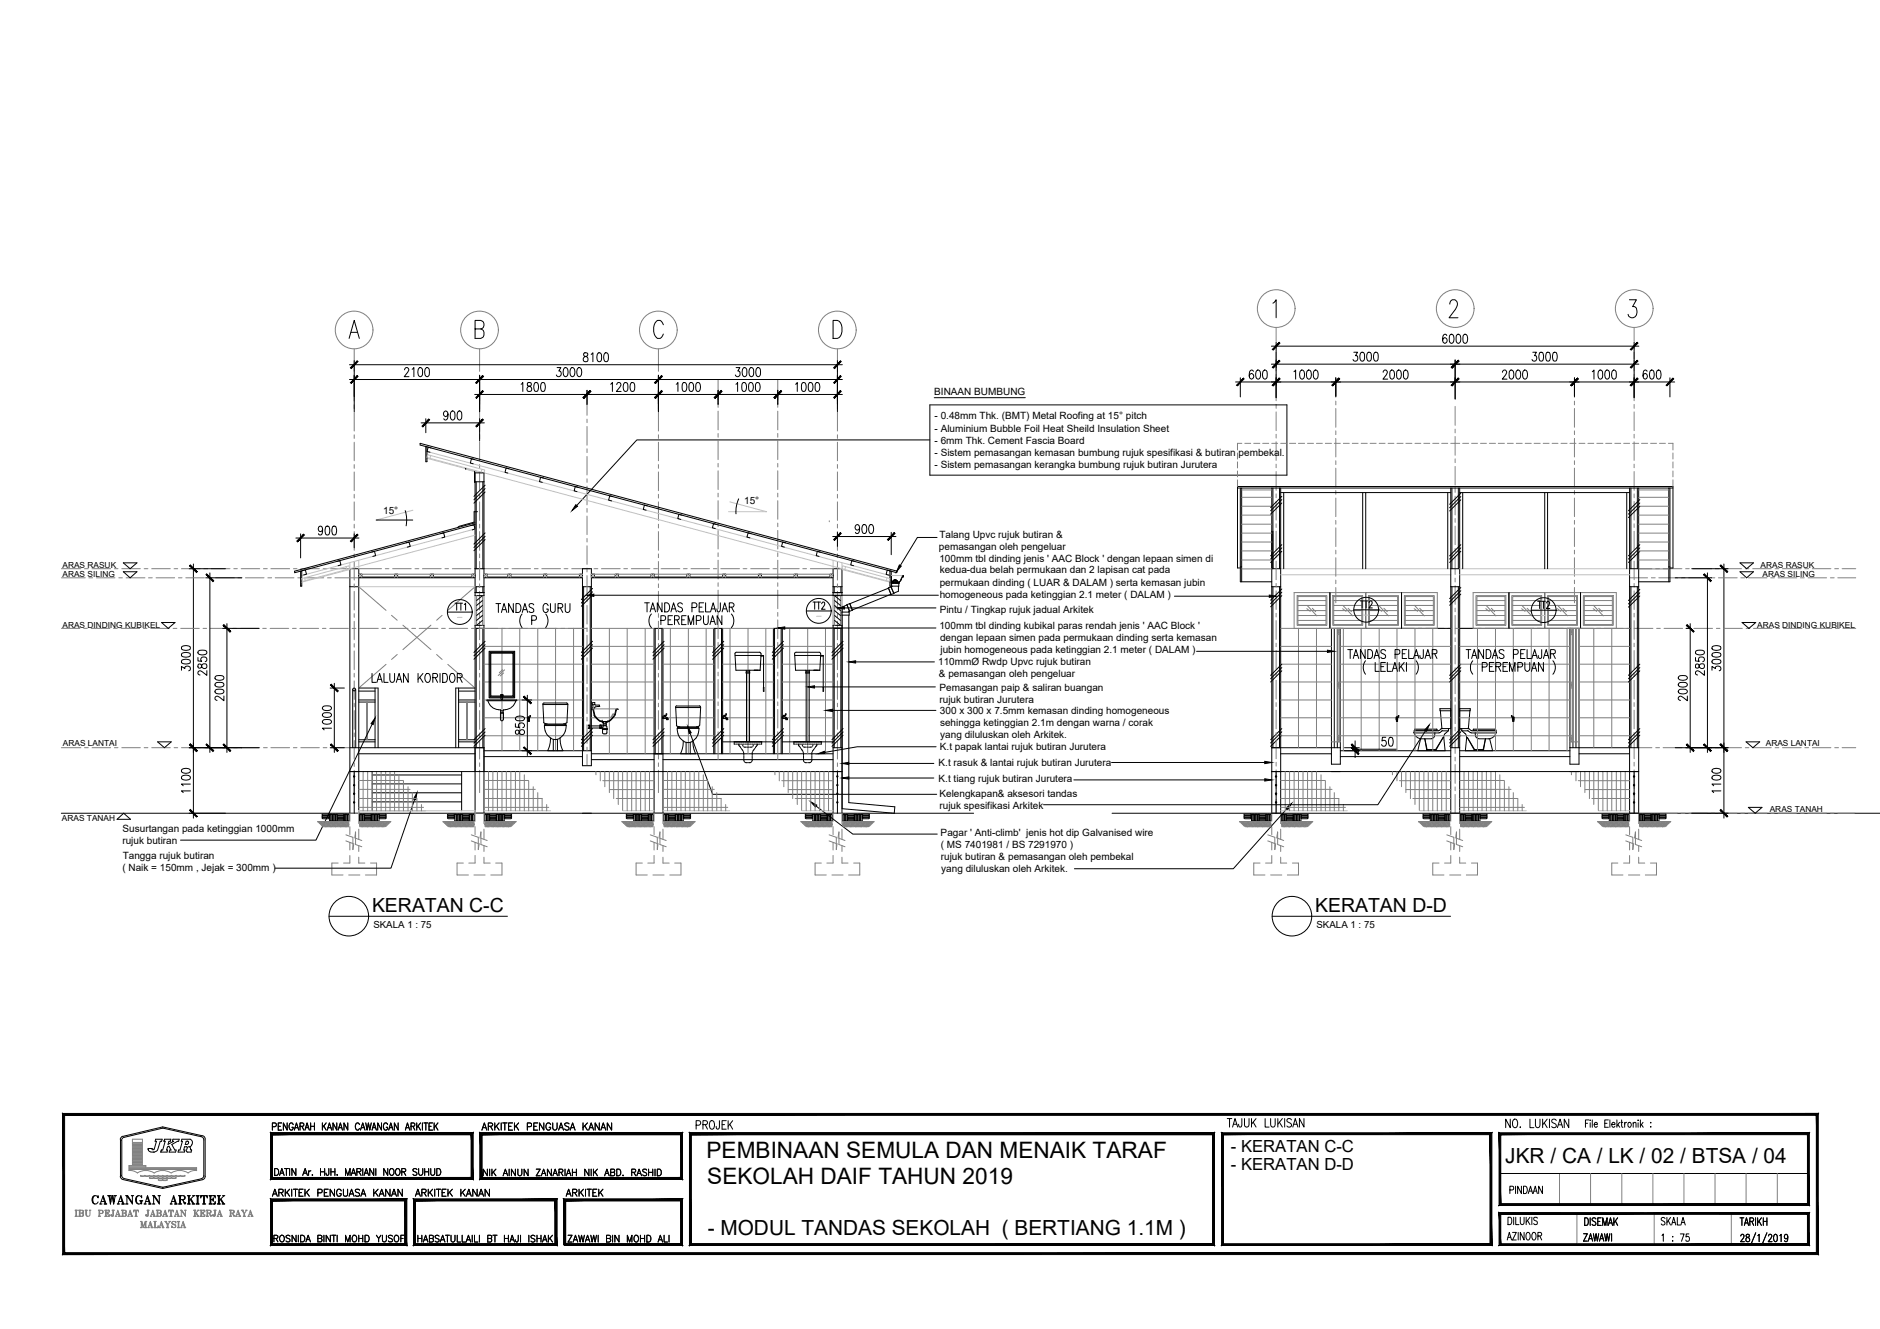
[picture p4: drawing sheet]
<svg xmlns="http://www.w3.org/2000/svg" width="420mm" height="297mm" viewBox="0 0 420 297" stroke-linecap="round" stroke-linejoin="round" font-family="sans-serif">
<defs><g id="words">
<g font-size="5.1">
<text x="157.9" y="258.8">PEMBINAAN SEMULA DAN MENAIK TARAF</text>
<text x="158.1" y="264.7">SEKOLAH DAIF TAHUN 2019</text>
</g>
<text font-size="4.9" x="19.8" y="270.2">CAWANGAN ARKITEK</text>
<g font-size="4.7">
<text x="336.4" y="259.9">JKR / CA / LK / 02 / BTSA / 04</text>
<text x="158.2" y="276.1">- MODUL TANDAS SEKOLAH ( BERTIANG 1.1M )</text>
</g>
<g font-size="4.3">
<text x="83.1" y="203.9">KERATAN C-C</text>
<text x="293.9" y="203.9">KERATAN D-D</text>
</g>
<g font-size="3.7">
<text x="275.1" y="257.5">- KERATAN C-C</text>
<text x="275.1" y="261.5">- KERATAN D-D</text>
</g>
<g font-size="2.6" fill="#c0c0c0">
<text x="101.2" y="139.3">-</text>
<text x="181.7" y="139">-</text>
<text x="303.7" y="138.6">-</text>
<text x="343.6" y="138.6">-</text>
</g>
<g font-size="2.2">
<text x="208.8" y="88.4">BINAAN BUMBUNG</text>
<text x="208.9" y="93.8">- 0.48mm Thk. (BMT) Metal Roofing at 15° pitch</text>
<text x="208.9" y="96.5">- Aluminium Bubble Foil Heat Sheild Insulation Sheet</text>
<text x="208.9" y="99.1">- 6mm Thk. Cement Fascia Board</text>
<text x="208.9" y="101.8">- Sistem pemasangan kemasan bumbung rujuk spesifikasi &amp; butiran pembekal.</text>
<text x="208.9" y="104.5">- Sistem pemasangan kerangka bumbung rujuk butiran Jurutera</text>
<text x="166.3" y="112.6">15°</text>
<text x="85.6" y="114.9">15°</text>
<text x="209.8" y="123">pemasangan oleh pengeluar</text>
<text x="209.9" y="125.5">100mm tbl dinding jenis ' AAC Block ' dengan lepaan simen di</text>
<text x="209.9" y="120.3">Talang Upvc rujuk butiran &amp;</text>
<text x="210" y="128.2">kedua-dua belah permukaan dan 2 lapisan cat pada</text>
<text x="210" y="130.9">permukaan dinding ( LUAR &amp; DALAM ) serta kemasan jubin</text>
<text x="210" y="133.5">homogeneous pada ketinggian 2.1 meter ( DALAM )</text>
<text x="210" y="136.9">Pintu / Tingkap rujuk jadual Arkitek</text>
<text x="209.9" y="140.7">100mm tbl dinding kubikal paras rendah jenis ' AAC Block '</text>
<text x="210.1" y="143.3">dengan lepaan simen pada permukaan dinding serta kemasan</text>
<text x="209.7" y="148.7">110mmØ Rwdp Upvc rujuk butiran</text>
<text x="210.2" y="146">jubin homogeneous pada ketinggian 2.1 meter ( DALAM )</text>
<text x="209.8" y="151.4">&amp; pemasangan oleh pengeluar</text>
<text x="210" y="154.4">Pemasangan paip &amp; saliran buangan</text>
<text x="210" y="157">rujuk butiran Jurutera</text>
<text x="210.1" y="159.6">300 x 300 x 7.5mm kemasan dinding homogeneous</text>
<text x="210.1" y="167.7">K.t papak lantai rujuk butiran Jurutera</text>
<text x="210.1" y="162.3">sehingga ketinggian 2.1m dengan warna / corak</text>
<text x="210.1" y="165">yang diluluskan oleh Arkitek.</text>
<text x="209.8" y="171.2">K.t rasuk &amp; lantai rujuk butiran Jurutera</text>
<text x="209.8" y="174.7">K.t tiang rujuk butiran Jurutera</text>
<text x="210" y="178">Kelengkapan&amp; aksesori tandas</text>
<text x="210" y="180.7">rujuk spesifikasi Arkitek</text>
<text x="27.3" y="188.7">rujuk butiran</text>
<text x="27.4" y="186">Susurtangan pada ketinggian 1000mm</text>
<text x="27.4" y="191.9">Tangga rujuk butiran</text>
<text x="210.2" y="186.8">Pagar ' Anti-climb' jenis hot dip Galvanised wire</text>
<text x="210.3" y="189.5">( MS 7401981 / BS 7291970 )</text>
<text x="27.3" y="194.6">( Naik = 150mm , Jejak = 300mm )</text>
<text x="210.3" y="192.2">rujuk butiran &amp; pemasangan oleh pembekal</text>
<text x="210.4" y="194.8">yang diluluskan oleh Arkitek.</text>
<text x="83.4" y="207.3">SKALA 1 : 75</text>
<text x="294.2" y="207.3">SKALA 1 : 75</text>
</g>
<g font-size="1.9">
<text x="14" y="127">ARAS RASUK</text>
<text x="14" y="129">ARAS SILING</text>
<text x="393.5" y="127">ARAS RASUK</text>
<text x="393.9" y="129">ARAS SILING</text>
<text x="14" y="140.3">ARAS DINDING KUBIKEL</text>
<text x="392.7" y="140.3">ARAS DINDING KUBIKEL</text>
<text x="14.1" y="166.8">ARAS LANTAI</text>
<text x="394.6" y="166.8">ARAS LANTAI</text>
<text x="13.8" y="183.4">ARAS TANAH</text>
<text x="395.5" y="181.4">ARAS TANAH</text>
</g>
</g></defs>
<!-- layer: A-SLAB -->
<g fill="none" stroke="#000" stroke-width=".22">
<path d="M106.2 107.7h2M78.2 131.1h2M106.2 131.1h2M130.2 131.1h2M130.2 127.1h2M186.2 131.1h2M284.2 131.1h2M324.2 131.1h2M364.2 131.1h2M78.2 167.1v5.4h2v-5.4h28v5.4h-2v-5.4M80.2 168.5h26M108.2 167.8h24"/>
<path d="M108.2 169.1h22M132.2 168.5h54M132.2 169.8h14M146.2 168.5v4M148.2 169.8h38M148.2 168.5v4M186.2 167.1v5.4h2v-5.4M284.2 167.1h15.4M286.2 168.5h11.4M299.6 169.1h24.6M299.6 167.8h24.6M326.2 167.8h24.7"/>
<path d="M326.2 169.1h24.7M350.9 167.1h15.3M352.9 168.5h11.3M13.7 181.8h64.5M80.2 181.8h106M188.2 181.8h29.4M248.5 181.8h171.7"/>
</g>
<!-- layer: A-WALL -->
<g fill="none" stroke="#000" stroke-width=".22">
<path d="M106.4 107.7v19.4M107.9 107.7v19.4M284.5 109.1v18M286 109.1v18M324.5 109.1v18M325.9 109.1v18M364.5 109.1v18M365.9 109.1v18M78.2 131.1v36M80.2 131.1v36M106.2 132.4h2M106.4 131.1v1.3"/>
<path d="M107.9 131.1v1.3M130.4 131.1v36.7M131.9 131.1v36.7M186.2 132.4h2M186.4 131.1v1.3M187.9 131.1v1.3M284.5 131.1v36M286 131.1v36M305.2 132.4v8M324.5 131.1v36M325.9 131.1v36M345.2 132.4v8"/>
<path d="M364.5 131.1v36M365.9 131.1v36M106.2 140.4h2M106.4 140.4v26.7M107.9 140.4v26.7M146.4 140.4v28.1M147.9 140.4v28.1M159.8 140.4v28.1M161.2 140.4v28.1M173.1 140.4v28.1M174.6 140.4v28.1M186.2 140.4h2"/>
<path d="M186.4 140.4v26.7M187.9 140.4v26.7M78.2 172.5v9.3M80.2 172.5v9.3M106.2 167.1v14.7M108.2 167.1v14.7M146.2 172.5v9.3M148.2 172.5v9.3M161.5 165.8h11.3M174.8 165.8h11.4M186.2 172.5v9.3M188.2 172.5v9.3"/>
<path d="M284.2 172.5v9.3M286.2 172.5v9.3M324.2 172.5v9.3M326.2 172.5v9.3M364.2 172.5v9.3M366.2 172.5v9.3"/>
</g>
<!-- layer: A-BEAM -->
<g fill="none" stroke="#000" stroke-width=".22">
<path d="M106.2 107.7v-2h2v2M78.2 131.1v-4h2v4M106.2 131.1v-4h2v4M130.2 127.1v4M132.2 127.1v4M186.2 131.1v-4h2v4M284.2 131.1v-4h2v4M324.2 131.1v-4h2v4M364.2 131.1v-4h2v4M78.2 167.1h2M78.2 172.5h2M106.2 167.1h2"/>
<path d="M130.2 167.8v3.3h2v-3.3M146.2 172.5h2M146.2 168.5h2M186.2 167.1h2M186.2 172.5h2M284.2 167.1h2v5.4h-2zM297.6 172.5h2M297.6 167.1v3.7h2v-3.7M324.2 167.1h2v5.4h-2zM350.9 172.5h2M350.9 167.1v3.7h2v-3.7M364.2 167.1v5.4"/>
<path d="M366.2 167.1v5.4h-2M78.2 181.8h2M106.2 181.8h2M130.2 181.8h2M146.2 181.8h2M186.2 181.8h2M284.2 181.8h2M324.2 181.8h2M364.2 181.8h2"/>
</g>
<!-- layer: A-GRID -->
<g fill="none" stroke="#808080" stroke-width=".22">
<path d="M79.2 78v5M107.2 78v5M147.2 78v5M187.2 78v5M285.2 73.2v3M285.2 77.1v.8M285.2 78.7v4.2M365.2 73.2v3M365.2 77.1v.8M365.2 78.7v4.2M79.2 83.8v.9M79.2 85.5v4.1"/>
<path d="M79.2 90.5v.8M79.2 92.1v4.2M79.2 97.2v.8M79.2 98.8v4.2M107.2 83.8v.9M107.2 85.5v4.1M107.2 90.5v.8M107.2 92.1v4.2M107.2 97.2v.8M107.2 98.8v4.2M131.2 90.4v2.4M131.2 93.7v.8"/>
<path d="M131.2 95.3v4.2M147.2 83.8v.9M147.2 85.5v4.1M147.2 90.5v.8M147.2 92.1v4.2M147.2 97.2v.8M147.2 98.8v4.2M160.5 84.8v4.6M160.5 90.2v.8M160.5 91.9v4.2M160.5 96.9v.8M160.5 98.6v4.1"/>
<path d="M173.8 84.8v4.6M173.8 90.2v.8M173.8 91.9v4.2M173.8 96.9v.8M173.8 98.6v4.1M187.2 83.8v.9M187.2 85.5v4.1M187.2 90.5v.8M187.2 92.1v4.2M187.2 97.2v.8M187.2 98.8v4.2M285.2 83.7v.9"/>
<path d="M285.2 85.4v4.2M285.2 90.4v.9M285.2 92.1v4.2M285.2 97.1v.8M285.2 98.7v4.2M298.5 85.4v3.4M298.5 89.6v.9M298.5 91.3v4.2M298.5 96.3v.8M298.5 98v4.1M325.2 90.8v4.3M325.2 95.9v.9"/>
<path d="M325.2 97.6v4.2M351.9 85.4v3.4M351.9 89.6v.9M351.9 91.3v4.2M351.9 96.3v.8M351.9 98v4.1M365.2 83.7v.9M365.2 85.4v4.2M365.2 90.4v.9M365.2 92.1v4.2M365.2 97.1v.8M365.2 98.7v4.2"/>
<path d="M79.2 103.8v.9M79.2 105.5v4.2M79.2 110.5v.8M79.2 112.2v4.1M79.2 117.2v.8M79.2 118.8v4.2M107.2 103.8v.9M107.2 105.5v4.2M107.2 110.5v.8M107.2 112.2v4.1M107.2 117.2v.8M107.2 118.8v4.2"/>
<path d="M131.2 100.3v.9M131.2 102v4.2M131.2 107v.8M131.2 108.7v4.1M131.2 113.7v.8M131.2 115.3v4.2M147.2 103.8v.9M147.2 105.5v4.2M147.2 110.5v.8M147.2 112.2v4.1M147.2 117.2v.8M147.2 118.8v4.2"/>
<path d="M160.5 103.6v.8M160.5 105.2v4.2M160.5 110.2v.9M160.5 111.9v4.2M160.5 116.9v.8M160.5 118.6v4.1M173.8 103.6v.8M173.8 105.2v4.2M173.8 110.2v.9M173.8 111.9v4.2M173.8 116.9v.8M173.8 118.6v4.1"/>
<path d="M185.3 116.6h.1M187.2 103.8v.9M187.2 105.5v4.2M187.2 110.5v.8M187.2 112.2v4.1M187.2 117.2v.8M187.2 118.8v4.2M285.2 103.7v.8M285.2 105.4v4.2M285.2 110.4v.8M285.2 112.1v4.1M285.2 117.1v.8"/>
<path d="M285.2 118.7v4.2M298.5 103v.8M298.5 104.6v4.2M298.5 109.6v.9M298.5 111.3v4.2M298.5 116.3v.9M298.5 118v4.2M325.2 102.6v.8M325.2 104.3v4.1M325.2 109.2v.9M325.2 110.9v4.2M325.2 115.9v.8"/>
<path d="M325.2 117.6v4.1M351.9 103v.8M351.9 104.6v4.2M351.9 109.6v.9M351.9 111.3v4.2M351.9 116.3v.9M351.9 118v4.2M365.2 103.7v.8M365.2 105.4v4.2M365.2 110.4v.8M365.2 112.1v4.1M365.2 117.1v.8"/>
<path d="M365.2 118.7v4.2M13.7 127.1h4.4M13.7 129.1h5.4M18.9 127.1h.8M19.9 129.1h.8M20.6 127.1h4.1M21.5 129.1h4.2M25.6 127.1h.8M26.5 129.1h.8M27.2 127.1h4.2M28.2 129.1h4.2M32.2 127.1h.9"/>
<path d="M33.2 129.1h.8M33.9 127.1h4.2M34.9 129.1h4.1M38.9 127.1h.8M39.9 129.1h.8M40.6 127.1h4.1M41.5 129.1h4.2M45.6 127.1h.8M46.5 129.1h.9M47.2 127.1h4.2M48.2 129.1h4.2M52.2 127.1h.8"/>
<path d="M53.2 129.1h.8M53.9 127.1h4.1M54.9 129.1h4.1M58.9 127.1h.8M59.9 129.1h.8M60.5 127.1h4.2M61.5 129.1h4.2M65.6 127.1h.8M66.5 129.1h.9M67.2 127.1h4.2M68.2 129.1h4.1M72.2 127.1h.9"/>
<path d="M73.2 129.1h.8M73.9 127.1h4.3M74.8 129.1h5.4M79.2 123.8v.9M79.2 125.5v4.2M79.2 130.5v.8M79.2 132.2v4.1M79.2 137.1v.9M79.2 138.8v4.2M80.2 127.1h5.1M80.2 131.1l6.1 5.3M86.1 127.1h.8"/>
<path d="M87.5 137.5l1.3 1.1M87.8 127.1h4.1M90 139.7l6.3 5.5M92.8 127.1h.8M94.4 127.1h4.2M96.3 139.7l-6.3 5.5M98.8 137.5l-1.2 1.1M99.4 127.1h.8M101.1 127.1h4.1M106.1 127.1h.8M106.2 131.1l-6.1 5.3M107.2 123.8v.9"/>
<path d="M107.2 125.5v4.2M107.2 130.5v.8M107.2 132.2v4.1M107.2 137.1v.9M107.2 138.8v4.2M107.7 127.1h4.2M112.7 127.1h.9M114.4 127.1h4.2M119.4 127.1h.9M121.1 127.1h4.2M126.1 127.1h.8M127.8 127.1h4.1"/>
<path d="M131.2 120.3v.8M131.2 122v4.1M131.2 127v.8M131.2 128.6v4.2M131.2 133.7v.8M131.2 135.3v4.2M132.8 127.1h.8M134.4 127.1h4.2M139.4 127.1h.9M141.1 127.1h4.1M146.1 127.1h.8M147.2 123.8v.9"/>
<path d="M147.2 125.5v4.2M147.2 130.5v.8M147.2 132.2v4.1M147.2 137.1v.9M147.2 138.8v4.2M147.7 127.1h4.2M152.7 127.1h.9M154.4 127.1h4.2M159.4 127.1h.8M160.5 123.6v.8M160.5 125.2v4.2M160.5 130.2v.8"/>
<path d="M160.5 131.9v4.1M160.5 136.9v.8M160.5 138.5v4.2M161.1 127.1h4.2M166.1 127.1h.8M167.8 127.1h4.1M172.8 127.1h.8M173.8 123.6v.8M173.8 125.2v4.2M173.8 130.2v.8M173.8 131.9v4.1M173.8 136.9v.8"/>
<path d="M173.8 138.5v4.2M174.4 127.1h4.2M179.4 127.1h.9M181.1 127.1h5.1M187.2 123.8v.9M187.2 125.5v4.2M187.2 130.5v.8M187.2 132.2v4.1M187.2 137.1v.9M187.2 138.8v4.2M285.2 123.7v.9M285.2 125.4v4.2"/>
<path d="M285.2 130.4v.8M285.2 132.1v4.1M285.2 137.1v.8M285.2 138.7v4.2M298.5 123v.8M298.5 124.7v4.1M298.5 129.7v.8M298.5 131.3v3.4M325.2 122.6v.8M325.2 124.2v4.2M325.2 129.2v.9M325.2 130.9v4.2"/>
<path d="M325.2 135.9v.8M325.2 137.6v4.1M351.9 123v.8M351.9 124.7v4.1M351.9 129.7v.8M351.9 131.3v3.4M364.2 129.1h4M365.2 123.7v.9M365.2 125.4v4.2M365.2 130.4v.8M365.2 132.1v4.1M365.2 137.1v.8"/>
<path d="M365.2 138.7v4.2M366.2 127.1h3M369.1 129.1h.8M370 127.1h.9M370.7 129.1h4.2M371.7 127.1h4.2M375.8 129.1h.8M376.7 127.1h.8M377.4 129.1h4.2M378.4 127.1h4.1M382.4 129.1h.8M383.4 127.1h.8"/>
<path d="M384 129.1h4.2M385 127.1h4.2M389 129.1h.9M390.1 127.1h.8M390.7 129.1h4.2M391.7 127.1h4.2M395.7 129.1h.9M396.7 127.1h.9M397.4 129.1h4.2M398.4 127.1h4.1M402.4 129.1h.8M403.4 127.1h.8"/>
<path d="M404.1 129.1h4.1M405 127.1h4.2M409.1 129.1h.8M410 127.1h.9M410.7 129.1h4M411.7 127.1h3M13.7 140.4h4.2M18.7 140.4h.8M20.4 140.4h4.2M25.4 140.4h.8M27.1 140.4h4.1M32 140.4h.9"/>
<path d="M33.7 140.4h4.1M38.7 140.4h.8M40.4 140.4h4.1M45.4 140.4h.8M47 140.4h4.2M52 140.4h.9M53.7 140.4h4.2M58.7 140.4h.8M60.4 140.4h4.1M65.4 140.4h.8M67 140.4h4.2M72.1 140.4h.8"/>
<path d="M73.7 140.4h4.2M78.7 140.4h.8M79.2 143.8v.8M79.2 145.5v4.2M79.2 150.5v.8M79.2 152.2v4.1M79.2 157.2v.8M79.2 158.8v4.2M80.3 140.4h4.2M85.3 140.4h.9M86.3 148.5l-6.1 5.3M87 140.4h4.2"/>
<path d="M88.8 146.3l-1.3 1.1M92 140.4h.9M93.7 140.4h4.2M97.6 146.3l1.2 1.1M98.7 140.4h.8M100.1 148.5l6.1 5.3M100.4 140.4h4.1M105.4 140.4h.8M107 140.4h4.2M107.2 143.8v.8M107.2 145.5v4.2M107.2 150.5v.8"/>
<path d="M107.2 152.2v4.1M107.2 157.2v.8M107.2 158.8v4.2M112 140.4h.9M113.7 140.4h4.2M118.7 140.4h.8M120.4 140.4h4.1M125.3 140.4h.9M127 140.4h4.2M131.2 140.3v.9M131.2 142v4.2M131.2 147v.8"/>
<path d="M131.2 148.7v4.1M131.2 153.7v.8M131.2 155.3v4.2M147.2 143.8v.8M147.2 145.5v4.2M147.2 150.5v.8M147.2 152.2v4.1M147.2 157.2v.8M147.2 158.8v4.2M160.5 143.6v.8M160.5 145.2v4.2M160.5 150.2v.9"/>
<path d="M160.5 151.9v4.2M160.5 156.9v.8M160.5 158.6v4.1M173.8 143.6v.8M173.8 145.2v4.2M173.8 150.2v.9M173.8 151.9v4.2M173.8 156.9v.8M173.8 158.6v4.1M187.2 143.8v.8M187.2 145.5v4.2M187.2 150.5v.8"/>
<path d="M187.2 152.2v4.1M187.2 157.2v.8M187.2 158.8v4.2M285.2 143.7v.9M285.2 145.4v4.1M285.2 150.4v.8M285.2 152v4.2M285.2 157v.9M285.2 158.7v4.2M313.2 140.4h2.9M316.9 140.4h.8M318.6 140.4h4.1"/>
<path d="M323.6 140.4h.8M325.2 142.6v.8M325.2 144.2v4.2M325.2 149.3v.8M325.2 150.9v4.2M325.2 155.9v.8M325.2 157.6v4.1M325.2 140.4h4.2M330.2 140.4h.8M331.9 140.4h4.2M336.9 140.4h.8M338.6 140.4h4.1"/>
<path d="M343.6 140.4h.8M345.2 140.4h4.2M350.2 140.4h.9M351.9 140.4h4.2M356.9 140.4h.8M358.6 140.4h4.1M363.6 140.4h.8M365.2 140.4h4.2M365.2 143.7v.9M365.2 145.4v4.1M365.2 150.4v.8M365.2 152v4.2"/>
<path d="M365.2 157v.9M365.2 158.7v4.2M370.2 140.4h.9M371.9 140.4h4.1M376.9 140.4h.8M378.5 140.4h4.2M383.6 140.4h.8M385.2 140.4h4.2M390.2 140.4h.9M391.9 140.4h4.2M396.9 140.4h.8M398.6 140.4h4.1"/>
<path d="M403.6 140.4h.8M405.2 140.4h4.2M410.2 140.4h.9M411.9 140.4h2.8M13.7 167.1h4.4M18.9 167.1h.8M20.6 167.1h4.1M25.6 167.1h.8M27.2 167.1h4.2M32.2 167.1h.9M33.9 167.1h4.2M38.9 167.1h.8"/>
<path d="M40.6 167.1h4.1M45.6 167.1h.8M47.2 167.1h4.2M52.2 167.1h.8M53.9 167.1h4.1M58.9 167.1h.8M60.5 167.1h4.2M65.6 167.1h.8M67.2 167.1h4.2M72.2 167.1h.9M73.9 167.1h4.3M79.2 163.8v.9"/>
<path d="M79.2 165.5v4.2M79.2 170.5v.8M79.2 172.2v5M107.2 163.8v.9M107.2 165.5v4.2M107.2 170.5v.8M107.2 172.2v5M131.2 160.3v.8M131.2 162v4.1M131.2 167v.8M131.2 168.6v2.5M147.2 163.8v.9"/>
<path d="M147.2 165.5v4.2M147.2 170.5v.8M147.2 172.2v5M160.5 163.6v.8M160.5 165.2v4.6M173.8 163.6v.8M173.8 165.2v4.6M187.2 163.8v.9M187.2 165.5v4.2M187.2 170.5v.8M187.2 172.2v5M285.2 163.7v.9"/>
<path d="M285.2 165.4v4.2M285.2 170.4v.8M285.2 172.1v4.1M285.2 177.1v.8M285.2 178.7v3.1M325.2 162.5v.9M325.2 164.2v4.2M325.2 169.2v.9M325.2 170.9v4.2M325.2 175.9v.8M325.2 177.6v4.2M365.2 163.7v.9"/>
<path d="M365.2 165.4v4.2M365.2 170.4v.8M365.2 172.1v4.1M365.2 177.1v.8M365.2 178.7v3.1M366.2 167.1h3M370 167.1h.9M371.7 167.1h4.2M376.7 167.1h.8M378.4 167.1h4.1M383.4 167.1h.8M385 167.1h4.2"/>
<path d="M390.1 167.1h.8M391.7 167.1h4.2M396.7 167.1h.9M398.4 167.1h4.1M403.4 167.1h.8M405 167.1h4.2M410 167.1h.9M411.7 167.1h3M371.1 181.8h3.8M375.7 181.8h.9M377.4 181.8h4.2M382.4 181.8h.8"/>
<path d="M384 181.8h4.2M389 181.8h.9M390.7 181.8h4.2M395.7 181.8h.8M397.4 181.8h4.1M402.4 181.8h.8M404 181.8h4.2M409.1 181.8h.8M410.7 181.8h3.8"/>
</g>
<!-- layer: A-LEVEL -->
<path d="M27.6 125.8h3l-1.5 1.3zM27.6 127.8h3l-1.5 1.3zM36.1 139.1h3l-1.5 1.3zM388.9 125.8h3l-1.5 1.3zM388.9 127.8h3l-1.5 1.3zM389.3 139.1h3.1l-1.5 1.3zM35.2 165.8h3.1l-1.6 1.3zM390.2 165.8h3.1l-1.5 1.3zM26.2 183.1l1.4-1.3 1.6 1.3zM390.7 180.5h3.1l-1.5 1.3z" fill="none" stroke="#000" stroke-width=".22"/>
<!-- layer: A-DIM100 -->
<g fill="none" stroke="#000" stroke-width=".22">
<path d="M130.5 78.9l-.1 .4 .2 .3a.63 .63 0 0 1 .8 .7 .63 .63 0 0 1-.9 .5l-.1-.2a.7 .7 0 0 1 .7-1 .44 .44 0 0 0 .2-.7zM132.1 79.2l.4-.3v1.9M133.6 78.9h.4a1.36 1.36 0 0 1 0 1.9h-.1a1.42 1.42 0 0 1-.3-1.9zM135.2 78.9h.4a1.36 1.36 0 0 1 0 1.9h-.2a1.42 1.42 0 0 1-.2-1.9zM284.1 77.4h82.2M285.2 76.4v12.5M302.6 78.7h.8l-.5 .8a.59 .59 0 0 1 .5 .9 .59 .59 0 0 1-1-.1M304.2 78.8l.3-.1a1.36 1.36 0 0 1 0 2h-.1a1.42 1.42 0 0 1-.2-1.9zM305.7 78.8l.4-.1a1.36 1.36 0 0 1 0 2h-.2a1.42 1.42 0 0 1-.2-1.9zM307.2 78.8l.4-.1a1.36 1.36 0 0 1 0 2h-.2a1.42 1.42 0 0 1-.2-1.9zM323.3 75l-.4-.3a1.2 1.2 0 0 0 .1 2 .59 .59 0 0 0 .4-.7 .59 .59 0 0 0-.7-.4l-.3 .5M324.1 74.8l.4-.1a1.33 1.33 0 0 1 0 2h-.2a1.58 1.58 0 0 1-.2-1.9z"/>
<path d="M325.6 74.8l.4-.1a1.33 1.33 0 0 1 0 2h-.2a1.58 1.58 0 0 1-.2-1.9zM327.2 74.8l.3-.1a1.33 1.33 0 0 1 0 2h-.1a1.58 1.58 0 0 1-.2-1.9zM342.6 78.7h.8l-.5 .8a.58 .58 0 0 1 .5 .9 .58 .58 0 0 1-1-.1M344.1 78.8l.4-.1a1.17 1.17 0 0 1 .4 1.6l-.1 .3-.4 .1a1.17 1.17 0 0 1-.4-1.6zM345.7 78.8l.3-.1a1.17 1.17 0 0 1 .4 1.6l-.1 .3-.4 .1a1.17 1.17 0 0 1-.4-1.6zM347.2 78.8l.4-.1a1.17 1.17 0 0 1 .3 1.6l-.1 .3-.4 .1a1.17 1.17 0 0 1-.4-1.6zM365.2 76.4v3.9M78.1 81.5h110.2M78.1 84.8h110.2M79.2 80.6v11.4M90.4 82.7l.3-.5h.4l.3 .3-.3 .7-.8 1h1.1M92.1 82.5l.4-.3v2"/>
<path d="M93.6 82.3l.4-.1a1.42 1.42 0 0 1 0 2h-.1a1.44 1.44 0 0 1-.3-1.9zM94.1 94.5h14.1M95.2 82.3l.3-.1a1.42 1.42 0 0 1 0 2h-.1a1.44 1.44 0 0 1-.2-1.9zM95.2 93.6v3.1M100.1 92.5l-.2 .5a.55 .55 0 0 1-.8-.5 .55 .55 0 0 1 .8-.5 1.44 1.44 0 0 1-.2 1.9l-.5-.3M100.9 92l.4-.2a1.42 1.42 0 0 1 0 2.1h-.2a1.44 1.44 0 0 1-.2-1.9zM102.4 92l.4-.2a1.42 1.42 0 0 1 0 2.1h-.2a1.44 1.44 0 0 1-.2-1.9zM106.1 88.2h82.2M107.2 83.9v8.1M107.2 93.6v5M116.5 85.9l.3-.4v2M117.9 85.6v.6a.72 .72 0 0 1 .8 .4 .72 .72 0 0 1-.3 .9 .63 .63 0 0 1-.7-.7 .63 .63 0 0 1 .8-.5l.2-.1a.42 .42 0 0 0-.3-.7z"/>
<path d="M119.5 85.6l.4-.1a1.17 1.17 0 0 1 .4 1.6l-.2 .3-.3 .1a1.17 1.17 0 0 1-.4-1.6zM121 85.6l.4-.1a1.17 1.17 0 0 1 .4 1.6l-.1 .3-.4 .1a1.17 1.17 0 0 1-.4-1.6zM124.5 82.2h.8l-.4 .7a.61 .61 0 0 1 .5 .9 .61 .61 0 0 1-1.1 0M126.1 82.3l.4-.1a1.33 1.33 0 0 1 0 2h-.2a1.44 1.44 0 0 1-.2-1.9zM127.6 82.3l.4-.1a1.33 1.33 0 0 1 0 2h-.2a1.44 1.44 0 0 1-.2-1.9zM129.2 82.3l.3-.1a1.33 1.33 0 0 1 0 2h-.1a1.44 1.44 0 0 1-.2-1.9zM131.2 87.2v3.2M136.5 85.9l.4-.4v2M137.8 86l.2-.4 .4-.1 .3 .2 .1 .4-1 1.4h1M139.5 85.6l.4-.1a1.36 1.36 0 0 1 0 2h-.2a1.42 1.42 0 0 1-.2-1.9zM141.1 85.6l.3-.1a1.36 1.36 0 0 1 0 2h-.1a1.42 1.42 0 0 1-.2-1.9zM147.2 83.9v8.1"/>
<path d="M151.1 85.9l.4-.4v2M152.7 85.6l.3-.1a1.28 1.28 0 0 1 0 2h-.1a1.56 1.56 0 0 1-.2-1.9zM154.2 85.6l.4-.1a1.28 1.28 0 0 1 0 2h-.2a1.56 1.56 0 0 1-.2-1.9zM155.7 85.6l.4-.1a1.28 1.28 0 0 1 0 2h-.2a1.56 1.56 0 0 1-.2-1.9zM160.5 87.2v3.2M164.5 85.9l.3-.4v2M164.5 82.2h.9l-.5 .7a.61 .61 0 0 1 .5 .9 .61 .61 0 0 1-1.1 0M166 85.6l.4-.1a1.28 1.28 0 0 1 0 2h-.2a1.56 1.56 0 0 1-.2-1.9zM166.1 82.3l.4-.1a1.42 1.42 0 0 1 0 2h-.2a1.44 1.44 0 0 1-.2-1.9zM167.5 85.6l.4-.1a1.28 1.28 0 0 1 0 2h-.2a1.56 1.56 0 0 1-.2-1.9zM167.6 82.3l.4-.1a1.42 1.42 0 0 1 0 2h-.1a1.44 1.44 0 0 1-.3-1.9zM169 85.6l.4-.1a1.28 1.28 0 0 1 0 2h-.2a1.56 1.56 0 0 1-.2-1.9z"/>
<path d="M169.2 82.3l.3-.1a1.42 1.42 0 0 1 0 2h-.1a1.44 1.44 0 0 1-.2-1.9zM173.8 87.2v3.2M177.8 85.9l.4-.4v2M179.3 85.6l.4-.1a1.28 1.28 0 0 1 0 2h-.2a1.56 1.56 0 0 1-.2-1.9zM180.8 85.6l.4-.1a1.28 1.28 0 0 1 0 2h-.1a1.56 1.56 0 0 1-.3-1.9zM182.4 85.6l.4-.1a1.28 1.28 0 0 1 0 2h-.2a1.56 1.56 0 0 1-.2-1.9zM187.2 80.6v11.4M276.1 85.4h98.2M277.2 84.4v4.3M280.1 83l-.4-.3a1.2 1.2 0 0 0 0 2 .59 .59 0 0 0 .5-.7 .59 .59 0 0 0-.8-.4l-.2 .5M280.9 82.8l.4-.1a1.33 1.33 0 0 1 0 2h-.2a1.44 1.44 0 0 1-.2-1.9zM282.4 82.8l.4-.1a1.42 1.42 0 0 1 0 2h-.2a1.44 1.44 0 0 1-.2-1.9z"/>
<path d="M284.1 81.4h82.2M289.2 83.1l.4-.4v2M290.7 82.8l.4-.1a1.33 1.33 0 0 1 0 2h-.2a1.44 1.44 0 0 1-.2-1.9zM292.2 82.8l.4-.1a1.33 1.33 0 0 1 0 2h-.2a1.44 1.44 0 0 1-.2-1.9zM293.8 82.8l.3-.1a1.33 1.33 0 0 1 0 2h-.1a1.44 1.44 0 0 1-.2-1.9zM298.5 84.4v4.2M309.1 83.2l.1-.3a.47 .47 0 0 1 .7-.1 .47 .47 0 0 1 .1 .7l-.9 1.2h1M310.8 82.8l.4-.1a1.33 1.33 0 0 1 0 2h-.2a1.58 1.58 0 0 1-.2-1.9zM312.3 82.8l.4-.1a1.33 1.33 0 0 1 0 2h-.2a1.58 1.58 0 0 1-.2-1.9zM313.9 82.8l.3-.1a1.33 1.33 0 0 1 0 2h-.1a1.58 1.58 0 0 1-.2-1.9zM325.2 80.5v8.7M335.8 83.2l.1-.3a.47 .47 0 0 1 .6-.1 .47 .47 0 0 1 .1 .7l-.9 1.2h1.1"/>
<path d="M337.5 82.8l.4-.1a1.33 1.33 0 0 1 0 2h-.2a1.58 1.58 0 0 1-.2-1.9zM339 82.8l.4-.1a1.33 1.33 0 0 1 0 2h-.2a1.44 1.44 0 0 1-.2-1.9zM340.5 82.8l.4-.1a1.33 1.33 0 0 1 0 2h-.2a1.44 1.44 0 0 1-.2-1.9zM351.9 84.4v4.2M355.9 83.1l.3-.4v2M357.4 82.8l.4-.1a1.42 1.42 0 0 1 0 2h-.2a1.44 1.44 0 0 1-.2-1.9zM358.9 82.8l.4-.1a1.42 1.42 0 0 1 0 2h-.2a1.44 1.44 0 0 1-.2-1.9zM360.4 82.8l.4-.1a1.42 1.42 0 0 1 0 2h-.2a1.44 1.44 0 0 1-.2-1.9zM365.2 80.5v8.4M368.1 83l-.1-.2-.3-.1a1.23 1.23 0 0 0 0 2 .59 .59 0 0 0 .5-.7 .59 .59 0 0 0-.8-.4l-.2 .5M368.9 82.8l.3-.1a1.33 1.33 0 0 1 0 2h-.1a1.51 1.51 0 0 1-.2-1.9zM370.4 82.8l.4-.1a1.33 1.33 0 0 1 0 2h-.2a1.51 1.51 0 0 1-.2-1.9z"/>
<path d="M373.2 84.4v4.3M67.2 119.3v5.4M72.1 118.3a.49 .49 0 0 1-.2 .4 .49 .49 0 0 1-.6 0 .6 .6 0 0 1-.1-.7 .6 .6 0 0 1 .7-.3 1.85 1.85 0 0 1 0 1.8l-.4 .1-.3-.1v-.2M72.9 117.7l.3-.1a1.17 1.17 0 0 1 .4 1.6l-.1 .3-.4 .1a1.17 1.17 0 0 1-.4-1.6zM74.4 117.7l.4-.1a1.17 1.17 0 0 1 .3 1.6l-.1 .3-.4 .1a1.17 1.17 0 0 1-.3-1.6zM79.2 119.3v3.2M186.1 119.9h14.1M187.2 119v3.1M192.1 117.9l-.2 .5a.57 .57 0 0 1-.8-.5 .57 .57 0 0 1 .8-.6 1.42 1.42 0 0 1-.3 1.9l-.4-.2M192.9 117.3l.4-.1a1.28 1.28 0 0 1 0 2h-.2a1.42 1.42 0 0 1-.2-1.9zM194.4 117.3l.4-.1a1.28 1.28 0 0 1 0 2h-.2a1.42 1.42 0 0 1-.2-1.9zM199.2 119v5"/>
<path d="M42.3 127.1h8.1M43.2 126.1v56.8M46 129.1h8.1M46.9 128v40.2M50.7 139.4v28.8M66.1 120.3h14.1M374.4 129.1h8.1M377.7 139.4v28.8M378.1 127.1h8.1M381.6 128v40.2M385.3 126.1v56.8M40.6 149.8v-.8l.7 .4a.58 .58 0 0 1 .9-.5 .58 .58 0 0 1 0 1"/>
<path d="M40.6 147.6l.8-.3a.88 .88 0 0 1 1.1 .6 1.17 1.17 0 0 1-1.6 .4l-.3-.1zM40.6 146l.8-.2a.88 .88 0 0 1 1.1 .6 1.17 1.17 0 0 1-1.6 .4l-.3-.1zM40.6 144.5l.8-.2a.88 .88 0 0 1 1.1 .6 1.17 1.17 0 0 1-1.6 .4l-.3-.2zM44.2 147v.7l.9 .1a.66 .66 0 0 1 .3-1 .66 .66 0 0 1 .8 .7l-.4 .4M44.3 148.5a.57 .57 0 0 0 .2 .8l.5-.2a.63 .63 0 0 1 .7-.8 .63 .63 0 0 1 .4 1h-.1a.7 .7 0 0 1-1-.6 .44 .44 0 0 0-.7-.2zM44.3 145.5l.8-.2a.91 .91 0 0 1 1.1 .4v.2a1.28 1.28 0 0 1-2 0zM46.2 149.9v1l-1.2-.9-.4-.1-.3 .2-.1 .5 .5 .3M48.1 154.2l.8-.2a.91 .91 0 0 1 1.1 .5v.1a1.28 1.28 0 0 1-2 0zM48.1 152.7l.8-.2a.91 .91 0 0 1 1.1 .4v.2a1.28 1.28 0 0 1-2 0zM48.1 151.2l.8-.2a.91 .91 0 0 1 1.1 .4v.2a1.28 1.28 0 0 1-2 0zM49.8 140.4h8.1M50 155.6v1l-1.4-1-.3 .1-.3 .2 .1 .5 .4 .1"/>
<path d="M116.7 156.4h2.1M117.9 155.4v13.5M375.2 154.2l.8-.2a.91 .91 0 0 1 1.1 .5v.1a1.33 1.33 0 0 1-2 0zM375.2 152.7l.8-.2a.91 .91 0 0 1 1.1 .4v.2a1.33 1.33 0 0 1-2 0zM375.2 151.2l.8-.2a.91 .91 0 0 1 1.1 .4v.2a1.33 1.33 0 0 1-2 0zM376.8 140.4h.6M377.1 155.6v1l-1.3-.9a.47 .47 0 0 0-.7 .2 .47 .47 0 0 0 .4 .6h.1M378.9 147v.7l.9 .1a.61 .61 0 0 1 0-.8 .61 .61 0 0 1 .9 0 .61 .61 0 0 1 0 .8l-.2 .1M379 148.5a.54 .54 0 0 0 .2 .8h.4a.78 .78 0 0 1 .4-.8 .78 .78 0 0 1 .8 0 .63 .63 0 0 1-.4 1 .63 .63 0 0 1-.7-.8 .44 .44 0 0 0-.7-.2zM379 145.5l.8-.2a.91 .91 0 0 1 1.1 .4v.2a1.28 1.28 0 0 1-2 0zM380.9 149.9v1l-.9-.7-.7-.3-.3 .2-.1 .5 .5 .3M382.6 149.8v-.8l.8 .4a.58 .58 0 0 1 .8-.5 .58 .58 0 0 1 0 1"/>
<path d="M382.7 147.6l.8-.3a.88 .88 0 0 1 1.1 .6 1.17 1.17 0 0 1-1.6 .4l-.3-.1zM382.7 146l.8-.2a.88 .88 0 0 1 1.1 .6 1.17 1.17 0 0 1-1.6 .4l-.3-.1zM382.7 144.5l.8-.2a.88 .88 0 0 1 1.1 .6 1.17 1.17 0 0 1-1.6 .4l-.3-.2zM40.6 173.5a1.42 1.42 0 0 1 1.9 .2v.2a1.28 1.28 0 0 1-1.9 0zM40.6 172a1.42 1.42 0 0 1 1.9 .2v.2a1.28 1.28 0 0 1-1.9 0zM42.3 167.1h15.6M42.5 176.8h-1.9l.3 .4M42.5 175.2h-1.9l.3 .4M115.2 161.7v.8l.9 .1a.62 .62 0 0 1 0-.9 .62 .62 0 0 1 .9 0 .62 .62 0 0 1 0 .9h-.2M115.3 163.3a.53 .53 0 0 0 .2 .8l.5-.2a.64 .64 0 0 1 .5-.8 .64 .64 0 0 1 .7 .7 .67 .67 0 0 1-.8 .3 .67 .67 0 0 1-.4-.7l-.3-.2zM115.3 160.3a1.44 1.44 0 0 1 1.9 .2v.2a1.42 1.42 0 0 1-2 0zM116.7 167.8h2.1"/>
<path d="M374.4 167.1h11.8M382.7 173.5a1.42 1.42 0 0 1 1.9 .2v.2a1.28 1.28 0 0 1-2 0zM382.7 172a1.42 1.42 0 0 1 1.9 .2v.2a1.28 1.28 0 0 1-2 0zM384.6 176.8h-2l.4 .4M384.6 175.2h-2l.4 .4M42.3 181.8h8.1M378.1 181.8h8.1"/>
</g>
<!-- layer: 0 -->
<g fill="#000" stroke="#000" stroke-width=".22">
<path d="M285.9 76.5l-1.4 1.7 1.5-1.5zM285.9 76.5l-1.4 1.7-.1-.1z"/>
<path d="M365.9 76.5l-1.5 1.6 .1 .1zM365.9 76.5l.2 .2-1.6 1.5z"/>
<path d="M79.8 80.7l-1.3 1.7 1.5-1.6zM79.8 80.7l-1.3 1.7-.2-.2z"/>
<path d="M79.8 84l-1.3 1.7 1.5-1.6zM79.8 84l-1.3 1.7-.2-.2z"/>
<path d="M95.8 93.7l-1.3 1.7 1.5-1.6zM95.8 93.7l-1.3 1.7-.2-.2z"/>
<path d="M107.9 84l-1.6 1.5 .2 .2zM107.9 84l.1 .1-1.5 1.6z"/>
<path d="M107.9 93.7l-1.6 1.5 .2 .2zM107.9 93.7l.1 .1-1.5 1.6z"/>
<path d="M107.9 84l-1.4 1.7 1.5-1.6zM107.9 84l-1.4 1.7-.2-.2z"/>
<path d="M107.9 87.3l-1.4 1.7 1.5-1.5zM107.9 87.3l-1.4 1.7-.2-.2z"/>
<path d="M130.3 88.8l.2 .2 1.4-1.7zM131.9 87.3l.1 .2-1.5 1.5z"/>
<path d="M131.9 87.3l-1.4 1.7 1.5-1.5zM130.3 88.8l1.6-1.5-1.4 1.7z"/>
<path d="M146.3 85.5l.2 .2 1.4-1.7zM147.9 84l.1 .1-1.5 1.6z"/>
<path d="M146.3 88.8l.2 .2 1.4-1.7zM147.9 87.3l.1 .2-1.5 1.5z"/>
<path d="M147.9 84l-1.4 1.7 1.5-1.6zM147.9 84l-1.4 1.7-.2-.2z"/>
<path d="M147.9 87.3l-1.4 1.7 1.5-1.5zM146.3 88.8l1.6-1.5-1.4 1.7z"/>
<path d="M159.6 88.8l.2 .2 1.4-1.7zM161.2 87.3l.1 .2-1.5 1.5z"/>
<path d="M161.2 87.3l-1.4 1.7 1.5-1.5zM159.6 88.8l1.6-1.5-1.4 1.7z"/>
<path d="M173 88.8l.1 .2 1.4-1.7zM174.5 87.3l.2 .2-1.6 1.5z"/>
<path d="M174.5 87.3l-1.4 1.7 1.6-1.5zM173 88.8l1.5-1.5-1.4 1.7z"/>
<path d="M186.3 82.2l.2 .2 1.3-1.7zM187.8 80.7l.2 .1-1.5 1.6z"/>
<path d="M187.8 84l-1.5 1.5 .2 .2zM187.8 84l.2 .1-1.5 1.6z"/>
<path d="M186.3 88.8l.2 .2 1.3-1.7zM187.8 87.3l.2 .2-1.5 1.5z"/>
<path d="M277.9 84.5l-1.4 1.7 1.5-1.5zM277.9 84.5l-1.4 1.7-.1-.1z"/>
<path d="M285.9 84.5l-1.5 1.6 .1 .1zM285.9 84.5l.1 .2-1.5 1.5z"/>
<path d="M285.9 80.5l-1.4 1.7 1.5-1.5zM284.4 82.1l1.5-1.6-1.4 1.7z"/>
<path d="M285.9 84.5l-1.4 1.7 1.5-1.5zM285.9 84.5l-1.4 1.7-.1-.1z"/>
<path d="M299.2 84.5l-1.5 1.6 .2 .1zM299.2 84.5l.2 .2-1.5 1.5z"/>
<path d="M299.2 84.5l-1.3 1.7 1.5-1.5zM299.2 84.5l-1.3 1.7-.2-.1z"/>
<path d="M324.4 82.1l.1 .1 1.4-1.7zM325.9 80.5l.2 .2-1.6 1.5z"/>
<path d="M325.9 84.5l-1.5 1.6 .1 .1zM325.9 84.5l.2 .2-1.6 1.5z"/>
<path d="M325.9 84.5l-1.4 1.7 1.6-1.5zM325.9 84.5l-1.4 1.7-.1-.1z"/>
<path d="M325.9 80.5l-1.4 1.7 1.6-1.5zM324.4 82.1l1.5-1.6-1.4 1.7z"/>
<path d="M352.6 84.5l-1.6 1.6 .2 .1zM352.6 84.5l.1 .2-1.5 1.5z"/>
<path d="M352.6 84.5l-1.4 1.7 1.5-1.5zM352.6 84.5l-1.4 1.7-.2-.1z"/>
<path d="M365.9 84.5l-1.5 1.6 .1 .1zM365.9 84.5l.2 .2-1.6 1.5z"/>
<path d="M365.9 80.5l-1.5 1.6 .1 .1zM365.9 80.5l.2 .2-1.6 1.5z"/>
<path d="M365.9 84.5l-1.4 1.7 1.6-1.5zM365.9 84.5l-1.4 1.7-.1-.1z"/>
<path d="M373.9 84.5l-1.5 1.6 .1 .1zM373.9 84.5l.2 .2-1.6 1.5z"/>
<path d="M67.9 119.4l-1.4 1.7 1.5-1.5zM67.9 119.4l-1.4 1.7-.2-.2z"/>
<path d="M187.8 119.1l-1.3 1.7 1.5-1.6zM187.8 119.1l-1.3 1.7-.2-.2z"/>
<path d="M42.4 126.4l1.5 1.6 .2-.2zM42.4 126.4l.1-.1 1.6 1.5z"/>
<path d="M46.1 128.4l1.5 1.6 .2-.2zM46.2 128.3l1.6 1.5-1.7-1.4z"/>
<path d="M78.3 120.9l.2 .2 1.3-1.7zM79.8 119.4l.2 .2-1.5 1.5z"/>
<path d="M198.3 120.6l.2 .2 1.4-1.7zM199.9 119.1l.1 .1-1.5 1.6z"/>
<path d="M380.7 128.4l1.6 1.6 .1-.2zM380.7 128.4l.2-.1 1.5 1.5z"/>
<path d="M384.4 126.4l1.6 1.6 .1-.2zM384.6 126.3l1.5 1.5-1.7-1.4z"/>
<path d="M49.9 139.8l1.5 1.5 .2-.2zM49.9 139.8l.1-.2 1.6 1.5z"/>
<path d="M73.9 153.1l1.5 1.5 .2-.1zM73.9 153.1l.1-.2 1.6 1.6z"/>
<path d="M117 155.8l1.6 1.5 .1-.2zM117 155.8l.2-.2 1.5 1.5z"/>
<path d="M376.9 139.8l1.6 1.5 .1-.2zM376.9 139.8l.2-.2 1.5 1.5z"/>
<path d="M42.5 166.3l-.1 .1 1.7 1.4zM42.4 166.4l1.7 1.4-.2 .2z"/>
<path d="M42.4 166.4l1.5 1.6 .2-.2zM42.4 166.4l.1-.1 1.6 1.5z"/>
<path d="M46.2 166.3l-.1 .1 1.7 1.4zM46.1 166.4l1.7 1.4-.2 .2z"/>
<path d="M50 166.3l-.1 .1 1.7 1.4zM49.9 166.4l1.7 1.4-.2 .2z"/>
<path d="M74 166.3l-.1 .1 1.7 1.4zM73.9 166.4l1.7 1.4-.2 .2z"/>
<path d="M117 167.1l1.7 1.4-1.5-1.6zM117 167.1l1.7 1.4-.1 .1z"/>
<path d="M302.2 166.3l-.2 .1 1.7 1.4zM302 166.4l1.7 1.4-.2 .2z"/>
<path d="M302 167.1l1.5 1.5 .2-.1zM302 167.1l.2-.2 1.5 1.6z"/>
<path d="M377.1 166.3l-.2 .1 1.7 1.4zM376.9 166.4l1.7 1.4-.1 .2z"/>
<path d="M380.9 166.3l-.2 .1 1.7 1.4zM380.7 166.4l1.7 1.4-.1 .2z"/>
<path d="M384.6 166.3l-.2 .1 1.7 1.4zM384.4 166.4l1.7 1.4-.1 .2z"/>
<path d="M384.4 166.4l1.6 1.6 .1-.2zM384.4 166.4l.2-.1 1.5 1.5z"/>
<path d="M42.5 180.9l-.1 .2 1.7 1.4zM42.4 181.1l1.7 1.4-.2 .1z"/>
<path d="M384.6 180.9l-.2 .2 1.7 1.4zM384.4 181.1l1.7 1.4-.1 .1z"/>
</g>
<!-- layer: A-PLAST -->
<g fill="none" stroke="#000" stroke-width=".22">
<path d="M106.2 107.7v19.4M108.2 107.7v19.4M284.2 109.1v18M286.2 109.1v18M324.2 109.1v18M326.2 109.1v18M364.2 109.1v18M366.2 109.1v18M106.2 131.1v1.3h2v-1.3M130.2 131.1v36.7M132.2 131.1v36.7M186.2 131.1v1.3h2v-1.3"/>
<path d="M284.2 131.1v36M286.2 131.1v36M324.2 131.1v36M326.2 131.1v36M364.2 131.1v36M366.2 131.1v36M298.2 140.4v26.7M298.9 140.4v26.7M299.6 140.4v26.7M324.2 140.4h-26.6v26.7M326.2 140.4h26.7v26.7M350.9 140.4v26.7"/>
<path d="M351.5 140.4v26.7M352.2 140.4v26.7M106.2 167.1v-26.7h2v26.7M146.2 168.5v-28.1h2v28.1M159.5 168.5v-28.1h2v28.1M172.8 168.5v-28.1h2v28.1M186.2 167.1v-26.7h2v26.7"/>
</g>
<!-- layer: A-BUBLE -->
<g fill="none" stroke="#808080" stroke-width=".22">
<circle cx="79.1" cy="73.8" r="4.2"/>
<circle cx="107.2" cy="73.8" r="4.2"/>
<circle cx="147.1" cy="73.8" r="4.2"/>
<circle cx="187.1" cy="73.8" r="4.2"/>
<circle cx="285.2" cy="69" r="4.2"/>
<circle cx="325.2" cy="69" r="4.2"/>
<circle cx="365.2" cy="69" r="4.2"/>
</g>
<!-- layer: A-BUBLETEXT -->
<path d="M78 75.6l1.2-4 1.1 4M78.4 74.3h1.5M107.4 73.5l.5 .2a1.15 1.15 0 0 1-.5 1.9h-1.2v-4h1.2a.98 .98 0 0 1 .8 1 .98 .98 0 0 1-.8 .9h-1.2M148.3 72.6a1 1 0 0 0-1.6-.8 2.77 2.77 0 0 0 .2 3.8 1.11 1.11 0 0 0 1.4-.9M186.2 71.6h1a2.42 2.42 0 0 1 .7 3.4l-.7 .6h-1zM284.5 67.8l.7-.8v4M324 68a.95 .95 0 0 1 .6-1h.6a1.32 1.32 0 0 1 .1 2.1l-1.4 1.9h1.9M364.2 67h1.5l-.8 1.5h.4a1.47 1.47 0 0 1-.3 2.5 .93 .93 0 0 1-1.1-.7" fill="none" stroke="#000" stroke-width=".22"/>
<!-- layer: 0 -->
<g fill="none" stroke="#000" stroke-width=".22">
<path d="M84.1 116.2h8.1M104.1 104.7v.1M106 105.4v2.4h.2M106.1 105.4l.1 2.3M276.6 108.7v18.2h.6M277.2 109.1v20.9h7M277.5 109.1v20.9M286.2 110.1h38M286.9 110.1v17M304.5 110.1v17M305.2 110.1v17M323.6 110.1v17"/>
<path d="M326.2 110.1h38M326.9 110.1v17M345.2 110.1v17M345.9 110.1v17M363.6 110.1v17M373 109.1v20.9M373.2 109.1v20.9h-7M373.9 108.7v18.2h-.7M80.2 129.1h26M80.2 129h26M106.2 132.4v.7h2v-.7M107.8 133.1l-1.3 1.1"/>
<path d="M107.8 134.2l-1.3 1.1M107.8 135.3l-1.3 1.2M107.8 136.5l-1.3 1.1M107.8 137.6l-1.3 1.1M107.8 138.7l-1.3 1.1M108.2 129.1h22M108.2 129h22M132.2 129.1h54M132.2 129h54M186.2 132.4v.7h2v-.7M186.5 133.1l1.3 1.1M186.5 134.2l1.3 1.1"/>
<path d="M186.5 135.3l1.3 1.2M186.5 136.5l1.3 1.1M186.5 137.6l1.3 1.1M186.5 138.7l1.3 1.1M277.2 126.7h.3M297.2 132.4v8M313.2 132.4v8M337.2 132.4v8M353.2 132.4v8M373 126.7h.2M106.2 140.4v-.6h2v.6M186.2 140.4v-.6h2v.6"/>
</g>
<!-- layer: A-PTILE -->
<g fill="none" stroke="#808080" stroke-width=".22">
<path d="M277.4 117.2h6.7M277.5 109.5h6.7M277.5 119.2h6.7M277.5 115.1h6.7M277.5 113.1h6.7M277.5 111.2h6.7M366.1 117.2h6.8M366.2 109.5h6.8M366.2 119.2h6.8M366.2 115.1h6.8M366.2 113.1h6.8M366.2 111.2h6.8"/>
<path d="M80.2 128.3h26M106.2 133.1v6.7M106.5 133.1v6.7M107.8 133.1v6.7M108.2 133.1v6.7M108.2 128.3h22M132.2 128.3h54M186.2 133.1v6.7M186.5 133.1v6.7M187.8 133.1v6.7M188.2 133.1v6.7M277.5 125.2h6.7"/>
<path d="M277.5 123.1h6.7M277.5 121.1h6.7M277.5 127.2h6.7M289.9 133.1h6.6v6.7h-6.6zM290.1 133.3h6.2v6.3h-6.2zM290.1 136.5h6.2M290.1 135.3h6.2M290.1 134.2h6.2M290.1 137.6h6.2M290.1 138.7h6.2M297.9 133.1h6.6v6.7h-6.6zM298.1 133.3h6.2v6.3h-6.2z"/>
<path d="M298.1 136.5h6.2M298.1 135.3h6.2M298.1 134.2h6.2M298.1 137.6h6.2M298.1 138.7h6.2M305.2 132.4v8M305.9 133.1h6.6v6.7h-6.6zM306.1 133.3h6.2v6.3h-6.2zM306.1 136.5h6.2M306.1 135.3h6.2M306.1 134.2h6.2M306.1 137.6h6.2"/>
<path d="M306.1 138.7h6.2M313.9 133.1h6.6v6.7h-6.6zM314.1 133.3h6.2v6.3h-6.2zM314.1 136.5h6.2M314.1 135.3h6.2M314.1 134.2h6.2M314.1 137.6h6.2M314.1 138.7h6.2M329.9 133.1h6.7v6.7h-6.7zM330.1 133.3h6.2v6.3h-6.2zM330.1 136.5h6.2M330.1 135.3h6.2"/>
<path d="M330.1 134.2h6.2M330.1 137.6h6.2M330.1 138.7h6.2M337.9 133.1h6.7v6.7h-6.7zM338.1 133.3h6.2v6.3h-6.2zM338.1 136.5h6.2M338.1 135.3h6.2M338.1 134.2h6.2M338.1 137.6h6.2M338.1 138.7h6.2M345.2 132.4v8M345.9 133.1h6.7v6.7h-6.7z"/>
<path d="M346.1 133.3h6.2v6.3h-6.2zM346.1 136.5h6.2M346.1 135.3h6.2M346.1 134.2h6.2M346.1 137.6h6.2M346.1 138.7h6.2M353.9 133.1h6.7v6.7h-6.7zM354.1 133.3h6.2v6.3h-6.2zM354.1 136.5h6.2M354.1 135.3h6.2M354.1 134.2h6.2M354.1 137.6h6.2"/>
<path d="M354.1 138.7h6.2M366.2 125.2h6.8M366.2 123.1h6.8M366.2 121.1h6.8M366.2 127.2h6.8M108.2 140.4h22M108.2 144.5h22M108.2 148.4h22M108.2 152.4h22M108.2 156.4h22M112.2 140.4v27.4M116.2 140.4v27.4"/>
<path d="M120.2 140.4v27.4M124.2 140.4v27.4M128.2 140.4v27.4M132.2 140.4h14M132.2 144.5h14M132.2 148.4h14M132.2 152.4h14M132.2 156.4h14M136.2 140.4v28.1M140.2 140.4v28.1M144.2 140.4v28.1M148.2 140.4h11.3"/>
<path d="M148.2 144.5h11.3M148.2 148.4h11.3M148.2 152.4h11.3M148.2 156.4h11.3M149.8 140.4v28.1M153.8 140.4v28.1M157.8 140.4v28.1M161.5 140.4h11.3M161.5 144.5h11.3M161.5 148.4h11.3M161.5 152.4h11.3M161.5 156.4h11.3"/>
<path d="M163.2 140.4v28.1M167.2 140.4v28.1M171.2 140.4v28.1M174.8 140.4h11.4M174.8 144.5h11.4M174.8 148.4h11.4M174.8 152.4h11.4M174.8 156.4h11.4M176.5 140.4v28.1M180.5 140.4v28.1M184.5 140.4v28.1M286.2 140.4h35v-8h-32v8"/>
<path d="M286.2 144.5h11.4M286.2 148.4h11.4M286.2 152.4h11.4M286.2 156.4h11.4M290.2 140.4v26.7M294.2 140.4v26.7M299 140.4v25.4M299 140.5h.5M299 140.5l.4 1.3h-.4l.4-1.3v25.2l-.4-1.3h.4l-.4 1.3zM299 152.5h.4l-.4 1.3h.4zM299.5 140.4v25.4M299.6 144.5h24.6"/>
<path d="M299.6 148.4h24.6M299.6 152.4h24.6M299.6 156.4h24.6M300.2 140.4v27.4M304.2 140.4v27.4M308.2 140.4v27.4M312.2 140.4v27.4M316.2 140.4v27.4M320.2 140.4v27.4M326.2 144.5h24.7M326.2 148.4h24.7M326.2 152.4h24.7"/>
<path d="M326.2 156.4h24.7M330.2 140.4v27.4M334.2 140.4v27.4M338.2 140.4v27.4M342.2 140.4v27.4M346.2 140.4v27.4M350.2 140.4v27.4M350.9 140.5h.6M350.9 140.4v25.4M351 152.5h.4l-.4 1.3h.4zM351 140.5l.4 1.3h-.4l.4-1.3v25.2l-.4-1.3h.4l-.4 1.3zM351.5 140.4v25.4"/>
<path d="M352.9 144.5h11.3M352.9 148.4h11.3M352.9 152.4h11.3M352.9 156.4h11.3M356.2 140.4v26.7M360.2 140.4v26.7M361.2 140.4v-8h-32v8h35M80.2 174.4h9.9M80.2 176.4h11.5M80.2 178.5h12.9M81.2 172.5v8.7M82.2 172.5v8.7"/>
<path d="M83.2 172.5v8.7M84.2 172.5v8.7M85.2 172.5v8.7M86.2 172.5v8.7M87.2 172.5v8.7M88.2 172.5v8.7M89.2 173.2v8M90.2 174.5v6.7M91.2 175.8v5.4M92.2 177.2v4M93.2 178.5v2.7M94.2 179.8v1.4"/>
<path d="M108.2 160.4h22M108.2 164.5h22M108.2 174.4h9.9M108.2 176.4h11.4M108.2 178.5h13v2.7M109.2 172.5v8.7M110.2 172.5v8.7M111.2 172.5v8.7M112.2 172.5v8.7M113.2 172.5v8.7M114.2 172.5v8.7M115.2 172.5v8.7"/>
<path d="M116.2 172.5v8.7M117.2 173.2v8M118.2 174.5v6.7M119.2 175.8v5.4M120.2 177.2v4M122.2 179.8v1.4M132.2 160.4h14M132.2 164.5h14M133.2 172.5v.7M134.2 172.5v2M134.7 174.5h11.5M135.2 172.5v3.3"/>
<path d="M136.2 172.5v4.7M136.2 176.5h10M137.2 172.5v6M137.7 178.5h8.5M138.2 172.5v7.3M139.1 172.5v8.6M140.2 172.5v8.7M141.2 172.5v8.7M142.2 172.5v8.7M143.2 172.5v8.7M144.2 172.5v8.7M145.2 172.5v8.7"/>
<path d="M148.2 160.4h11.3M148.2 164.5h11.3M148.2 174.4h9.9M148.2 176.4h11.4M148.2 178.5h13v2.7M149.2 172.5v8.7M150.2 172.5v8.7M151.2 172.5v8.7M152.2 172.5v8.7M153.2 172.5v8.7M154.2 172.5v8.7M155.2 172.5v8.7"/>
<path d="M156.2 172.5v8.7M157.2 173.2v8M158.2 174.5v6.7M159.2 175.8v5.4M160.2 177.2v4M161.5 160.4h11.3M161.5 164.5h11.3M162.2 179.8v1.4M173.2 172.5v.7M174.2 172.5v2M174.7 174.5h11.5M174.8 160.4h11.4"/>
<path d="M174.8 164.5h11.4M175.2 172.5v3.3M176.1 172.5v4.7M176.2 176.5h10M177.2 172.5v6M177.7 178.5h8.5M178.2 172.5v7.3M179.2 172.5v8.6M180.2 172.5v8.7M181.2 172.5v8.7M182.2 172.5v8.7M183.2 172.5v8.7"/>
<path d="M184.2 172.5v8.7M185.2 172.5v8.7M286.2 174.4h10M286.2 176.4h11.5M286.2 178.5h13v2.7M286.2 160.4h11.4M286.2 164.5h11.4M287.2 172.5v8.7M288.2 172.5v8.7M289.2 172.5v8.7M290.2 172.5v8.7M291.2 172.5v8.7"/>
<path d="M292.2 172.5v8.7M293.2 172.5v8.7M294.2 172.5v8.7M295.2 173.2v8M296.2 174.5v6.7M297.2 175.8v5.4M297.6 165.8h2M298.2 177.2v4M299 165.7h.5M299.6 160.4h24.6M299.6 164.5h24.6M300.2 179.8v1.4"/>
<path d="M311.2 172.5v.7M312.2 172.5v2M312.8 174.5h11.4M313.2 172.5v3.3M314.2 172.5v4.7M314.2 176.5h10M315.2 172.5v6M315.8 178.5h8.4M316.2 172.5v7.3M317.2 172.5v8.6M318.2 172.5v8.7M319.2 172.5v8.7"/>
<path d="M320.2 172.5v8.7M321.2 172.5v8.7M322.2 172.5v8.7M323.2 172.5v8.7M326.2 160.4h24.7M326.2 164.5h24.7M326.2 178.5h13v2.7M326.2 174.4h10M326.2 176.4h11.5M327.2 172.5v8.7M328.2 172.5v8.7M329.2 172.5v8.7"/>
<path d="M330.2 172.5v8.7M331.2 172.5v8.7M332.2 172.5v8.7M333.2 172.5v8.7M334.2 172.5v8.7M335.2 173.2v8M336.2 174.5v6.7M337.2 175.8v5.4M338.2 177.2v4M340.2 179.8v1.4M350.9 165.8h2M350.9 165.7h.6"/>
<path d="M351.2 172.5v.7M352.2 172.5v2M352.7 174.5h11.5M352.9 160.4h11.3M352.9 164.5h11.3M353.2 172.5v3.3M354.2 172.5v4.7M354.2 176.5h10M355.2 172.5v6M355.8 178.5h8.4M356.2 172.5v7.3M357.2 172.5v8.6"/>
<path d="M358.2 172.5v8.7M359.2 172.5v8.7M360.2 172.5v8.7M361.2 172.5v8.7M362.2 172.5v8.7M363.2 172.5v8.7M80.2 180.5h14.5M108.2 180.5h14.4M148.2 180.5h14.4M286.2 180.5h14.5M326.2 180.5h14.5"/>
</g>
<!-- layer: ARR -->
<g fill="none" stroke="#000" stroke-width=".22">
<path d="M109.1 156.6a2.52 2.52 0 0 0 2.3 2M109.3 145.6h5.7v10.4h-5.7zM109.5 145.8h5.4v10h-5.4zM109.7 146h4.9v9.6h-4.9zM115.3 156.6a2.52 2.52 0 0 1-2.4 2M164.3 146.5h6.3v7.2M164.6 145.8l-.3 .3 .2 3.7h5.4l.1-3.9-5.4-.1M170.6 153.7h.1v.8h-.1zM170.6 146.6l-.5 .1M177.6 146.5h6.4v7.2M177.9 145.8l-.3 .3 .2 3.7h5.4l.2-3.7M177.9 145.8h5.2l.3 .3"/>
<path d="M183.9 153.7h.2v.8h-.2zM184 146.6l-.6 .1M164.1 165.8h6.1M170.2 165.8h.1M177.4 165.8h6.2M183.6 165.8h.1"/>
</g>
<!-- layer: FURNI -->
<g fill="none" stroke="#000" stroke-width=".22">
<path d="M108.8 156.4h6.7v.2h-6.7zM111.4 158.7h.4v.2h.7v-.2h.4M111.8 159.4h.7M111.8 159.4l.1 1.5 .4 .2 .2-.3M111.9 158.9l-.1 .5M111.9 155.3v.1M111.9 155.4l.1 .3M112 155.3h.4M112 155.3l-.1 .1M112 155.3h.2l-.1 .4M112 155.7v.6M112 155.7h.1"/>
<path d="M112 155.7h.3M112.1 156.3h.2M112.2 155.4v.3M112.2 155.3h.2M112.3 155.7l-.1 .6M112.3 155.7h.1M112.4 155.3v.1M112.4 155.4v.3M112.4 155.4l-.1 .3M112.4 158.9l.1 .5M112.5 159.4v1.4M118.4 160v.2h-.4v.2"/>
<path d="M118.6 159.9l-.2 .4-.3 .1M118.6 159.9l-.2 .1M132.3 157.2l.6-.2v.5l-.4 .1zM132.5 157.6l-.1 .8M132.7 158.6l-.5-.2 .3 .3 .3 1.2M132.7 158.7l.2 1.1M132.8 159.9l.3 .5M132.9 157.4l.1 .1M132.9 159.8l.3 .5M132.9 158.1l-.1 .3M133.1 157.6h.8M133.9 157.6h.1"/>
<path d="M133.9 157.6l.1 .3-1.1 .2M137.5 159.8l-.4 .5a1.67 1.67 0 0 1-1.4 1M137.6 158.7l-.3 1.2-1.1 1.1M137.8 158.7l-.3 1.1M137.9 158.6l-.1 .1M137.9 158.4l-.3 .2M137.9 158.4h.1M138 158.4l.1 .2h-.2M148.5 160h.1M148.7 159.9h-.3l.1 .1M148.7 160h.1M148.9 159.6l-.2 .3"/>
<path d="M148.9 159.6l.1 .1-.2 .3M161.8 160h.1M161.8 159.9v.1M161.8 159.9h.2M162 159.9v.1M162.3 159.5l-.2 .5M162.3 159.6l-.2 .3M166.8 149.8v.2h.8v-.2M166.8 150.2h.8v.2h-.8zM166.8 150.4v15.4h-.3M166.8 150v.2M167.5 150.4v15.4h.4"/>
<path d="M167.5 150v.2M168.6 149.8h.8M175.1 159.9h.3l-.1 .2zM175.1 160h.1M175.4 159.9l.2-.4v.3l-.2 .2M175.4 160h.1M180.1 149.8v.2h.8v-.2M180.1 150.2h.8v.2h-.8zM180.2 150.4v15.4h-.4M180.2 150v.2M180.8 150.4v15.4h.4M180.8 150v.2"/>
<path d="M181.9 149.8h.8M312.6 159.9v.2a.4 .4 0 0 1-.6 .3M312.6 159.9l-.1 .1-.1 .2h-.3l-.1 .7M337.8 159.9l.1 .3h.2M337.8 159.9v.3l.3 .2M118 160.4h.1M118 160.8l.1-.2 .2 .2M118 160.7l.1-.2 .2 .2M118 160.7v.5h.3v-.5M118 161.1h.3M118 160.4v.5M118.3 160.4v.5"/>
<path d="M118.3 160.3v.1M131.4 162.2h.2M131.4 162.8h.2M131.6 162.2h.1M131.6 162.8h.1M131.7 162.2h.1M131.7 162.8h.1M131.7 162.2v.6M131.7 162.7h.1M133.1 160.4l.7 .6 .6 .3M133.2 160.3l.9 .8M134 162.2h-2.3v.5h2.3"/>
<path d="M134 162.2v.6M134 161.1h.4M134.1 162.2h.1M134.1 162.8h.1M134.1 162.2h.2M134.1 162.8h.2M134.3 162.2h.1M134.3 162.8h.1M134.3 162.7h.1M134.3 162.2v.6M134.4 161.2h.2M134.6 161.3h-.2"/>
<path d="M134.6 161.3l.1 .1M134.6 161.2h.1M134.6 161.2l1 .1 .3-.1M134.6 162.7v.4h1.1v-.3h-1.1M134.7 163.1v.7M134.7 163.8l.2 .2M134.7 162.7l.1-.5h-.4v.5l.3 .1M134.7 161.4h.2M134.8 161.7h.7v.3h-.7zM134.8 161.3h.1M134.9 162.2h-.2M134.9 162v.2h.5v-.2"/>
<path d="M134.9 161.3v.4M134.9 164h.6M135.4 162.2l.2 .2M135.4 161.3v.4M135.4 161.4h.2M135.5 161.3h.1M135.6 163.8l-.2 .2M135.6 162.4v.4M135.6 163.1v.7M135.8 161.3l-.2 .1M136.2 161.1h-.3M148.2 160.6h.7l.1 .1"/>
<path d="M148.2 160.3h.1M148.2 160.6h.1M148.2 160.3v.3M148.5 160.1l-.1 .2h-.2M148.5 160.1h.2M148.7 160.1l.1 .2M148.8 160.3h.1M148.9 160.3l.4 .3M149.3 160.6v.3h-.3v-.2h.3M161.5 160.6h.1M161.5 160.3h.1M161.5 160.3v.3"/>
<path d="M161.5 160.6h.8v.1M161.5 160.3h.3M161.8 160.1l-.1 .2M161.8 160.1h.2l.1 .2M162.1 160.3h.2M162.3 160.3l.3 .4M162.3 160.7h.3v.2h-.3zM164.1 166.1v.2h.2M164.3 165.8h-.2v.2M164.5 165.8h.3M164.5 166.3h.3M165 165.8h.4"/>
<path d="M165 166.3h.4M165.1 166.3v.3l.5 .6M165.5 165.8h.3M165.5 166.3h.3M165.7 167.3l.4 .7M166 166.5l.1 .3M166 165.8h.3M166 166.3h.3M166.2 168.1v.8M166.2 166.9l.6 .1M166.2 169.5l.1 .8M166.2 169v.4"/>
<path d="M166.5 170.3l.6 .2M166.5 166.3h.3M167 165.8h.3M167 166.3h.3M167 167h.3M167.5 166.3h.4M167.9 170.3l-.6 .2M168 165.8h.3M168 166.3h.3M168.1 169.5l-.1 .8M168.1 169v.4M168.1 166.9l-.6 .1"/>
<path d="M168.1 168.1v.8M168.4 166.5l-.1 .3M168.5 165.8h.3M168.5 166.3h.3M168.7 167.3l-.5 .7M169 165.8h.3M169 166.3h.3M169.2 166.3l-.4 .9M169.5 165.8h.3M169.5 166.3h.3M170 165.8h.2v.2M170.2 166.1v.2h-.2"/>
<path d="M174.8 160.6h.8M174.8 160.3h.1M174.8 160.6h.1M174.8 160.3v.3M174.9 160.3h.2M174.9 160.3v.3M175.1 160.1l-.1 .2M175.4 160.1v.2M175.4 160.3h.2M175.6 160.3l.3 .4M175.6 160.6v.3h.4v-.2h-.4M177.4 166.1v.2h.3"/>
<path d="M177.7 165.8h-.3v.2M177.8 165.8h.4M177.8 166.3h.4M178.4 165.8h.3M178.4 166.3h.3M178.4 166.3v.3l.5 .6M178.8 165.8h.4M178.8 166.3h.4M179 167.3l.5 .7M179.3 166.5l.1 .3M179.3 165.8h.4M179.3 166.3h.4"/>
<path d="M179.5 168.1l.1 .8M179.5 166.9l.7 .1M179.6 169.5l.1 .8M179.6 169v.4M179.8 170.3l.6 .2M179.8 166.3h.4M180.3 165.8h.4M180.3 166.3h.4M180.3 167h.4M180.8 166.3h.4M181.2 170.3l-.6 .2M181.4 165.8h.3"/>
<path d="M181.4 166.3h.3M181.4 169.5l-.1 .8M181.4 169v.4M181.5 168.1l-.1 .8M181.5 166.9l-.7 .1M181.7 166.5l-.1 .3M181.8 165.8h.4M181.8 166.3h.4M182 167.3l-.4 .7M182.3 165.8h.4M182.3 166.3h.4M182.6 166.3l-.5 .9"/>
<path d="M182.8 165.8h.4M182.8 166.3h.4M183.3 165.8h.3v.2M183.6 166.1v.2h-.3M312 160.8l.2-.2 .1 .2M312 160.7l.2-.2 .1 .2M312.1 160.7v.5h.2v-.5M312.1 161.1h.2M312.3 160.4v.5M312.4 160.3v.1M338 160.8l.2-.2 .1 .2M338 160.7l.2-.2 .1 .2"/>
<path d="M338.1 160.4l-.1 .5M338.1 160.3l-.1 .1M338.1 160.7v.5h.2v-.5M338.1 161.1h.2M338.1 160.4h.2v.5M338.1 160.3h.2M338.3 160.2v.1M338.3 160.4h.1M338.4 160.3v.1"/>
</g>
<!-- layer: A-ARR -->
<g fill="none" stroke="#000" stroke-width=".22">
<path d="M207.8 98.3h-65.5l-13.4 14.7M90.6 114.1l.3 1.7-.1 1.7M96.4 100.1l-.7-.2-.3 1 .7 .2M98.5 119.3l.6-.2 .3 .9-.6 .2M105.3 117.5l.6-.2 .3 .9-.7 .2M106 102.7l-.6-.2-.3 1 .6 .2M113.7 104.8l-.6-.2-.2 1 .6 .1M121.5 106.8l-.7-.1-.2 .9 .6 .2M129.2 108.9l-.6-.2-.3 1 .6 .2M136.9 111l-.6-.2-.3 1 .7 .2M144.7 113.1l-.7-.2-.2 1 .6 .1M152.4 115.1l-.7-.1-.2 .9 .6 .2"/>
<path d="M160.1 117.2l-.6-.2-.3 1 .7 .1M165.1 111.5l-.5 1.6-.1 1.7M167.9 119.3l-.7-.2-.3 .9 .7 .2M67.6 127.5l.6-.1 .3 .9-.6 .2M75.3 125.5l.6-.2 .3 1-.6 .1M80.2 128.3h.7v.7h-.7zM83.1 123.4l.6-.2 .2 1-.6 .2M88.2 128.3h.7v.7h-.7zM90.8 121.3l.6-.2 .3 1-.7 .2M96.2 128.3h.7v.7h-.7zM105.5 128.3h.7v.7h-.7zM108.2 128.3h.6v.7h-.6z"/>
<path d="M113.5 128.3h.7v.7h-.7zM121.5 128.3h.7v.7h-.7zM129.5 128.3h.7v.7h-.7zM132.2 128.3h.6v.7h-.6zM132.7 133h77M137.5 128.3h.7v.7h-.7zM145.5 128.3h.7v.7h-.7zM153.5 128.3h.7v.7h-.7zM161.5 128.3h.7v.7h-.7zM169.5 128.3h.7v.7h-.7zM175.6 121.3l-.7-.2-.2 1 .6 .2M177.5 128.3h.7v.7h-.7z"/>
<path d="M183.3 123.4l-.6-.2-.3 1 .6 .2M185.5 128.3h.7v.7h-.7zM188.7 135.9h20.5M191 125.5l-.6-.2-.3 1 .7 .1M198.9 127.6l-.6-.2-.3 1 .7 .2M209.4 120.1h-4.4l-3.8 6.3M262.5 133.3h21.2M72.2 159.5l.7-.2a.91 .91 0 0 1 1.2 .4v.2a1.33 1.33 0 0 1-2 0zM72.2 158l.7-.2a.91 .91 0 0 1 1.2 .4v.2a1.33 1.33 0 0 1-2 0zM73.8 153.8h3.2M74.7 152.7v15.5M78.8 154.1v13"/>
<path d="M79.5 154.1v13M121.3 157.4l.3-.3h5.1l.2 .3M121.3 157.4l.2 4M121.4 157.5h5.5M126.9 157.4l-.2 4M151 158.1h5.5M156.5 158l-.2-.2h-5.2l.1 4.3M156.6 158l-.2 4.1M175.4 140.4h33.8M182 153.5h27M186.1 158.8h23.1M191.2 147.9h17.6"/>
<path d="M267.4 145.6h29.3M72.2 161l.7-.2a.91 .91 0 0 1 1.2 .4v.2a1.33 1.33 0 0 1-2 0zM73.8 167.1h3.2M74.1 162.8h-2l.3 .3M80.2 172.5h26M83.2 161.8l-12.6 26h-30.3M92.7 178.7l-5.3 15.3h-25.9M121.5 161.4l.1 .2 .7 .2M121.8 162v.1M121.8 162h4.7v.1M122.4 164.4a3.6 3.6 0 0 1-.7-2.3l4.8 .1a3.6 3.6 0 0 1-.7 2.2M122.4 167.8h3.4"/>
<path d="M123 164.9l-.1 1.5-.5 1.4M123.7 165.3v2.5M124.6 165.3v2.5M125.2 164.9l.1 1.5 .5 1.4M125.8 164.3a1.97 1.97 0 0 1-3.4 0M126.3 161.8v.2M126.4 161.8h-4.5v.2M126.4 161.7l-.5 .1M126.7 161.4l-.2 .3M151.2 162.1v.2l.8 .2M151.3 162.8a3.8 3.8 0 0 0 .8 2.2M151.4 162.8h4.8"/>
<path d="M151.5 162.5v.1M151.6 162.5h4.4M152.1 165l.8 .7M152.7 165.6l-.1 1.5-.5 1.3 3.4 .1-.5-1.4-.1-1.5M153.3 165.9v2.6M154.2 163.9l5.1 13.6h50M154.3 165.9v2.6M154.7 165.7l-.9 .3-.9-.3M155.5 165l-.8 .7M156 162.5v.1M156.1 162.8v-.2h-4.7v.2M156.2 162.8a3.7 3.7 0 0 1-.7 2.2"/>
<path d="M156.3 162.1v.2l-.7 .2M189.7 173.9h19M189.7 170.6h19M209.2 166.9h-17.6l-7.3 1.3M240 174.3h42.7M248.4 170.4h34.3M300.5 167.8h3.3M300.5 167.1h3.3M302.9 167.5h9.1M302.9 167.1v.7v-.7M302.9 165.6v1.5M302.9 167.8v1.5"/>
<path d="M309.7 164.8h-.8v.8a.61 .61 0 0 1 .8 .1 .61 .61 0 0 1 0 .8 .61 .61 0 0 1-.8 .1l-.1-.2M310.5 164.9l.4-.1a1.17 1.17 0 0 1 .4 1.6l-.1 .3-.4 .1a1.17 1.17 0 0 1-.4-1.6zM318.6 163.3l-10.7 16.6h-74.7M182.4 180.2l8.2 6.2h18.9M287.6 180.7l-12 13.5h-35.5"/>
<circle cx="79.1" cy="154.1" r=".32"/>
</g>
<!-- layer: TILE -->
<path d="M132.4 158.4h5.6M136.9 159.6h.2l-.6 .7z" fill="none" stroke="#808080" stroke-width=".22"/>
<!-- layer: HATCH -->
<path d="M112.4 149.7l-.8 .7M112.6 150.4l-.8 .7M112.8 149.7l-1.5 1.3" fill="none" stroke="#808080" stroke-width=".22"/>
<!-- layer: A-WLH -->
<g fill="none" stroke="#000" stroke-width=".22">
<path d="M108.4 119.9l-2.5 2.5M108.4 119.1l-2.5 2.5M108.4 109.2l-2.5 2.5M108.4 108.4l-2.5 2.5M108.4 110l-2.5 2.5M286.5 110.9l-2.5 2.5M286.5 111.7l-2.5 2.5M286.5 112.4l-2.5 2.5M326.5 110.2l-2.5 2.5M326.5 111l-2.5 2.5M326.5 111.7l-2.5 2.5M366.5 111.7l-2.6 2.5"/>
<path d="M366.5 112.4l-2.6 2.5M366.5 113.2l-2.6 2.5M108.4 120.6l-2.5 2.5M132.4 132.3l-2.5 2.5M132.4 131.5l-2.5 2.5M132.4 133l-2.5 2.5M286.5 131.6l-2.5 2.5M286.5 132.4l-2.5 2.5M286.5 133.1l-2.5 2.5M286.5 121.7l-2.5 2.5M286.5 122.5l-2.5 2.5M286.5 123.2l-2.5 2.5"/>
<path d="M326.5 131.3l-2.5 2.5M326.5 132l-2.5 2.5M326.5 132.8l-2.5 2.5M326.5 121.7l-2.5 2.5M326.5 122.5l-2.5 2.5M326.5 123.2l-2.5 2.5M366.5 131.7l-2.6 2.5M366.5 132.5l-2.6 2.5M366.5 133.2l-2.6 2.5M366.5 121.7l-2.6 2.5M366.5 122.5l-2.6 2.5M366.5 123.2l-2.6 2.5"/>
<path d="M108.4 144.1l-2.5 2.5M108.4 143.3l-2.5 2.5M108.4 144.9l-2.5 2.4M132.4 144.1l-2.5 2.5M132.4 143.3l-2.5 2.5M132.4 144.9l-2.5 2.4M148.4 144.1l-2.5 2.5M148.4 143.3l-2.5 2.5M148.4 144.9l-2.5 2.4M161.8 144.1l-2.5 2.5M161.8 143.3l-2.5 2.5M161.8 144.9l-2.5 2.4"/>
<path d="M175.1 144.1l-2.5 2.5M175.1 143.3l-2.5 2.5M175.1 144.9l-2.5 2.4M188.4 144.1l-2.5 2.5M188.4 143.3l-2.5 2.5M188.4 144.9l-2.5 2.4M286.5 148.4l-2.5 2.5M286.5 149.2l-2.5 2.5M286.5 149.9l-2.5 2.5M326.5 148.4l-2.5 2.5M326.5 149.2l-2.5 2.5M326.5 149.9l-2.5 2.5"/>
<path d="M366.5 148.4l-2.6 2.5M366.5 149.2l-2.6 2.5M366.5 149.9l-2.6 2.5M108.4 163.6l-2.5 2.5M108.4 162.8l-2.5 2.5M108.4 164.3l-2.5 2.5M132.4 163.6l-2.5 2.5M132.4 162.8l-2.5 2.5M132.4 164.3l-2.5 2.5M148.4 163.6l-2.5 2.5M148.4 162.8l-2.5 2.5M148.4 164.3l-2.5 2.5"/>
<path d="M161.8 163.6l-2.5 2.5M161.8 162.8l-2.5 2.5M161.8 164.3l-2.5 2.5M175.1 163.6l-2.5 2.5M175.1 162.8l-2.5 2.5M175.1 164.3l-2.5 2.5M188.4 163.6l-2.5 2.5M188.4 162.8l-2.5 2.5M188.4 164.3l-2.5 2.5M286.5 162.8l-2.5 2.5M286.5 163.6l-2.5 2.5M286.5 164.3l-2.5 2.5"/>
<path d="M326.5 162.8l-2.5 2.5M326.5 163.6l-2.5 2.5M326.5 164.3l-2.5 2.5M366.5 162.8l-2.6 2.5M366.5 163.6l-2.6 2.5M366.5 164.3l-2.6 2.5"/>
</g>
<!-- layer: A-STUMP -->
<g fill="none" stroke="#808080" stroke-width=".22">
<path d="M75.6 192.9h-1.4v2.7h2.5M77.3 187.9l1.6 .6M77.3 186.6l1.6 .5v2.8l.2-1.4M77.9 195.6h2.5M78.2 191.2v1.7h-1.4M78.2 183.5v-1.7h2v2.3M78.2 184.8v1.7M78.2 188.3v1.7M79.3 187.3l.2-1.3v2.8l1.4 .5M79.5 187.4l1.4 .5M80.2 191.6v1.3h1.3M80.2 185.3v2.3"/>
<path d="M80.2 189v1.3M82.8 192.9h1.4v2.7h-2.5M103.5 192.9h-1.3v2.7h2.5M105.3 187.9l1.6 .6M105.3 186.6l1.6 .5v2.8l.2-1.4M105.9 195.6h2.5M106.2 191.2v1.7h-1.4M106.2 183.5v-1.7h2v2.3M106.2 184.8v1.7M106.2 188.3v1.7M107.3 187.3l.2-1.3v2.8l1.4 .5M107.5 187.4l1.4 .5"/>
<path d="M108.2 191.6v1.3h1.4M108.2 185.3v2.3M108.2 189v1.3M110.8 192.9h1.4v2.7h-2.5M143.6 192.9h-1.4v2.7h2.5M145.3 187.9l1.6 .6M145.3 186.6l1.6 .5v2.8l.2-1.4M145.9 195.6h2.5M146.2 191.2v1.7h-1.4M146.2 183.5v-1.7h2v2.3M146.2 184.8v1.7M146.2 188.3v1.7"/>
<path d="M147.3 187.3l.2-1.3v2.8l1.4 .5M147.5 187.4l1.4 .5M148.2 191.6v1.3h1.4M148.2 185.3v2.3M148.2 189v1.3M150.8 192.9h1.4v2.7h-2.5M183.6 192.9h-1.4v2.7h2.5M185.3 187.9l1.6 .6M185.3 186.6l1.6 .5v2.8l.2-1.4M185.9 195.6h2.5M186.2 191.2v1.7h-1.4M186.2 183.5v-1.7h2v2.3"/>
<path d="M186.2 184.8v1.7M186.2 188.3v1.7M187.3 187.3l.2-1.3v2.8l1.3 .5M187.5 187.4l1.3 .5M188.2 191.6v1.3h1.3M188.2 185.3v2.3M188.2 189v1.3M190.8 192.9h1.4v2.7h-2.5M281.6 192.9h-1.4v2.7h2.5M283.3 187.9l1.6 .6M283.3 186.6l1.6 .5v2.8l.2-1.4M284 195.6h2.5"/>
<path d="M284.2 191.2v1.7h-1.4M284.2 183.5v-1.7h2v2.3M284.2 184.8v1.7M284.2 188.3v1.7M285.3 187.3l.2-1.3v2.8l1.4 .5M285.5 187.4l1.4 .5M286.2 191.6v1.3h1.4M286.2 185.3v2.3M286.2 189v1.3M288.8 192.9h1.4v2.7h-2.5M321.6 192.9h-1.4v2.7h2.5M323.3 187.9l1.6 .6"/>
<path d="M323.3 186.6l1.6 .5v2.8l.2-1.4M324 195.6h2.5M324.2 191.2v1.7h-1.4M324.2 183.5v-1.7h2v2.3M324.2 184.8v1.7M324.2 188.3v1.7M325.3 187.3l.2-1.3v2.8l1.4 .5M325.5 187.4l1.4 .5M326.2 191.6v1.3h1.4M326.2 185.3v2.3M326.2 189v1.3M328.8 192.9h1.4v2.7h-2.5"/>
<path d="M361.6 192.9h-1.4v2.7h2.5M363.3 187.9l1.6 .6M363.3 186.6l1.6 .5v2.8l.2-1.4M363.9 195.6h2.6M364.2 191.2v1.7h-1.4M364.2 183.5v-1.7h2v2.3M364.2 184.8v1.7M364.2 188.3v1.7M365.3 187.3l.2-1.3v2.8l1.4 .5M365.5 187.4l1.4 .5M366.2 191.6v1.3h1.4M366.2 185.3v2.3"/>
<path d="M366.2 189v1.3M368.9 192.9h1.3v2.7h-2.5"/>
</g>
<!-- layer: A-LINE -->
<g fill="none" stroke="#000" stroke-width=".22">
<path d="M73.5 204.8h39.9M284.3 204.8h39.9"/>
<circle cx="78" cy="204.8" r="4.4"/>
<circle cx="288.7" cy="204.8" r="4.4"/>
</g>
<!-- layer: Title Block -->
<g fill="#000" stroke="#000" stroke-width=".22">
<path d="M154.5 253.6h116.5l.4-.4zM154.1 253.2h117.3l-116.9 .4zM154.1 253.2l.4 24.8v-24.4zM154.1 253.2l.4 24.8-.4 .4zM154.5 278l-.4 .4 116.9-.4zM154.1 278.4l116.9-.4 .4 .4zM271 253.6v24.4l.4 .4zM271.4 253.2v25.2l-.4-24.8z"/>
<path d="M154.5 253.6h116.5l.4-.4zM154.1 253.2h117.3l-116.9 .4zM154.1 253.2l.4 24.8v-24.4zM154.1 253.2l.4 24.8-.4 .4zM154.5 278l-.4 .4 116.9-.4zM154.1 278.4l116.9-.4 .4 .4zM271 253.6v24.4l.4 .4zM271.4 253.2v25.2l-.4-24.8z"/>
<path d="M273.4 253.6h59.6l.4-.4zM273 253.2h60.4l-60 .4zM273 253.2l.4 24.8v-24.4zM273 253.2l.4 24.8-.4 .4zM273 278.4l60-.4h-59.6zM273 278.4l60-.4 .4 .4zM333 253.6v24.4l.4 .4zM333 253.6l.4-.4v25.2z"/>
<path d="M335.4 253.6h68.5l.5-.4zM335 253.2h69.4l-69 .4zM335 253.2l.4 15.8v-15.4zM335 253.2l.4 15.8-.4 .4zM335.4 269l-.4 .4 68.9-.4zM335 269.4l68.9-.4 .5 .4zM403.9 253.6v15.4l.5 .4zM404.4 253.2v16.2l-.5-15.8z"/>
<path d="M14.4 249.3h391.5l.5-.4zM14 248.9h392.4l-392 .4zM14 248.9l.4 31.1v-30.7zM14 248.9l.4 31.1-.4 .4zM14.4 280l-.4 .4 391.9-.4zM14 280.4l391.9-.4 .5 .4zM405.9 249.3v30.7l.5 .4zM406.4 248.9v31.5l-.5-31.1z"/>
<path d="M335.4 271.4h68.5l.5-.4zM335 271h69.4l-69 .4zM335 271l.4 7v-6.6zM335 271l.4 7-.4 .4zM335.4 278l-.4 .4 68.9-.4zM335 278.4l68.9-.4 .5 .4zM403.9 271.4v6.6l.5 .4zM403.9 271.4l.5-.4v7.4z"/>
</g>
<g fill="none" stroke="#000" stroke-width=".22">
<path d="M26.9 254.7v8.2M27.2 254.9v7.8M27.5 254l-.5 .2-.1 .5M27.7 254.2l-.4 .2-.1 .5M36.3 252.1l8.7 1.9 .4 .3 .2 .5v7.9M36.4 252.1l-8.6 2.1M45.3 253.9l-8.9-2-8.9 2.1M45.3 253.8a.74 .74 0 0 1 .5 .8v8.3l-.3 .7-9.1 2-8.9-2M154.3 253.4h116.9v24.8h-116.9zM155.6 251.5h.6l.4-.4a.48 .48 0 0 0-.4-.6h-.6v1.9M157.1 251.4l.8-.1 .2-.3-.1-.4-.3-.1h-.6v1.9M157.6 251.4l.5 1"/>
<path d="M158.7 250.7l.3-.2a.63 .63 0 0 1 .7 .7v.5a.59 .59 0 0 1-.6 .7 .59 .59 0 0 1-.6-.7zM160.8 250.5l-.1 1.7-.2 .2-.3-.1-.1-.6M161.4 251.4h.5M162.3 250.5h-.9v1.9h.9M162.7 250.5v1.9M163.1 251.3l.6 1.1M163.7 250.5l-1 1.2M273.2 253.4h60v24.8h-60zM274.3 250h1M274.8 250v1.9M275.5 251.9l.5-1.9 .6 1.9M275.7 251.3h.7"/>
<path d="M277.5 250l-.1 1.8h-.5l-.1-.5M278.1 250l.1 1.7 .4 .2 .5-.2v-1.7M279.7 250v1.9M280.1 250.8l.6 1.1M280.7 250l-1 1.3M282.7 250v1.9h.9M284 250v1.4l.2 .4a.49 .49 0 0 0 .7-.1l.1-1.7M285.6 250v1.9M285.9 250.8l.7 1.1M286.6 250l-1 1.3M287.1 250v1.9M288.6 250.3a.52 .52 0 0 0-.6-.3 .52 .52 0 0 0-.3 .6l.8 .6 .1 .5a.62 .62 0 0 1-1 0"/>
<path d="M288.9 251.9l.6-1.9 .6 1.9M289.1 251.3h.8M291.4 250v1.9l-1-1.9v1.9M335.2 253.4h69v15.8h-69zM337.5 250.1v1.9l-1-1.9v1.9M338.3 250.2l.2-.1a1.05 1.05 0 0 1 .4 1.9h-.1a.63 .63 0 0 1-.8-.7l.1-.7zM339.7 252h.1zM341.9 250.1v1.9h.9M343.2 250.1v1.7a.47 .47 0 0 0 .5 .2 .47 .47 0 0 0 .4-.2l.1-1.7M344.8 250.1v1.9M345.1 250.9l.7 1.1M345.8 250.1l-1 1.3"/>
<path d="M346.3 250.1v1.9M347.8 250.4a.52 .52 0 0 0-.6-.3 .52 .52 0 0 0-.4 .7l.9 .5 .1 .5a.62 .62 0 0 1-1 0M348.1 252l.6-1.9 .6 1.9M348.3 251.4h.7M350.6 250.1v1.9l-1-1.9v1.9M354.3 251.1h.5M355.1 250.3h-.8v1.7M355.4 250.9v1.1M355.4 250.3v.1zM355.9 250.3v1.7M356.3 251.3h.7l-.1-.4a.48 .48 0 0 0-.6 .5 .48 .48 0 0 0 .6 .5l.1-.2M358.6 251.1h.6"/>
<path d="M359.5 250.3h-.9v1.7h.9M359.8 250.3v1.7M360.2 251.3h.7l-.1-.4a.48 .48 0 0 0-.6 .5 .48 .48 0 0 0 .6 .5l.1-.2M361.4 250.3v1.7M361.6 251.3l.4 .7M362 250.9l-.6 .8M362.2 250.9h.5M362.4 250.3v1.4l.3 .3M363.1 250.9v1.1M363.6 250.9h-.3l-.2 .4M364 250.9a.48 .48 0 0 1 .6 .5 .48 .48 0 0 1-.6 .5l-.2-.4zM365 251.1l.3-.2h.3v1.1"/>
<path d="M365 250.9v1.1M366.1 250.9v1.1M366.1 250.3v.1zM366.6 250.3v1.7M366.8 251.3l.4 .7M367.2 250.9l-.6 .8M368.9 250.9h.1zM368.9 251.9h.1zM26.9 262.9l.1 .5 .5 .2M27.2 262.7l.1 .4 .5 .3M27.8 263.4l8.6 2M45 263.5l-8.7 1.9"/>
<path d="M45.6 262.7l-.2 .5-.4 .3M335.2 271.2h69v7h-69zM335.2 262.3h69M336.8 277.1l.5-1.7 .5 1.7M337 272.1h.4a.99 .99 0 0 1 0 1.6h-.4zM337 276.5h.7M337.4 266l.8-.2v-.6l-.8-.1v1.7M338 275.4h.9l-.9 1.7h.9M338.3 272.1v1.6M338.7 265.1v1.7M338.8 272.1v1.6h.7M339.3 275.4v1.7"/>
<path d="M339.8 272.1v1.1l.3 .5 .5-.2v-1.4M340 265.1v1.7l-.8-1.7v1.7M340.5 265.1a.83 .83 0 0 1 .9 .8 .83 .83 0 0 1-.9 .9zM340.6 275.4v1.7l-.8-1.7v1.7M341.1 272.1v1.6M341.2 275.5l.2-.1a.95 .95 0 0 1 .4 1.7h-.2a.95 .95 0 0 1-.4-1.6zM341.4 272.8l.5 .9M341.5 266.8l.6-1.7 .4 1.7M341.8 266.2h.5M341.9 272.1l-.8 1.1M342.3 272.1v1.6M342.6 275.5l.1-.1a.95 .95 0 0 1 .4 1.7h-.2a.95 .95 0 0 1-.3-1.6z"/>
<path d="M342.6 266.8l.5-1.7 .5 1.7M342.8 266.2h.6M343.6 272.3l-.1-.2h-.4a.39 .39 0 0 0-.3 .3 .39 .39 0 0 0 .2 .4l.4 .1a.43 .43 0 0 1 .1 .7 .43 .43 0 0 1-.7-.1M343.7 276.3l.7-.1 .2-.3-.2-.4-.7-.1v1.7M344.1 276.3l.5 .8M344.7 265.1v1.7l-.8-1.7v1.7M353.9 275.7h.9l-.9 1.7h.9M354.2 272.2a.92 .92 0 0 1 .8 .6 .92 .92 0 0 1-.2 1l-.6 .1zM355 277.4l.5-1.7 .4 1.7M355.2 276.8h.6M355.4 272.2v1.7M356.1 275.7l.3 1.7 .3-1.7 .3 1.7 .3-1.7"/>
<path d="M356.7 272.4a.44 .44 0 0 0-.5-.2 .44 .44 0 0 0-.4 .4l.7 .6 .2 .4a.47 .47 0 0 1-.5 .3 .47 .47 0 0 1-.4-.3M357.1 273h.4M357.5 277.4l.5-1.7 .4 1.7M357.7 276.8h.6M357.8 272.2h-.7v1.7h.7M358.2 273.9v-1.7l.5 1.7 .5-1.7v1.7M358.6 275.7l.3 1.7 .3-1.7 .3 1.7 .3-1.7M359.5 273.9l.4-1.7 .5 1.7M359.6 273.3h.6M360.2 275.7v1.7M360.7 272.2v1.7M361 272.9l.5 1"/>
<path d="M361.5 272.2l-.8 1.1M371.4 276.1l.3-.3v1.6M372.1 272.4a.44 .44 0 0 0-.6-.3 .44 .44 0 0 0-.2 .6l.7 .5a.38 .38 0 0 1-.2 .6l-.5-.3M372.5 272.1v1.7M372.8 272.8l.5 1M373.3 272.1l-.8 1.1M373.6 273.8l.5-1.7 .4 1.7M373.8 273.2h.6M373.8 276.4h.1zM373.8 277.4h.1zM374.9 272.1v1.7h.6M375.5 275.8h.9l-.6 1.6"/>
<path d="M375.7 273.8l.4-1.7 .5 1.7M375.8 273.2h.7M377.4 275.8h-.5l-.1 .7a.49 .49 0 0 1 .8 .4 .49 .49 0 0 1-.8 .4v-.2M388.9 272.2h.8M389 276.3l.3-.4h.3l.2 .3-.2 .6-.6 .7h.8M389.3 272.2v1.7M389.8 273.9l.5-1.7 .5 1.7M390 273.3h.6M390.3 276v.4a.61 .61 0 0 1 .7 .4 .61 .61 0 0 1-.3 .7 .52 .52 0 0 1-.6-.5 .52 .52 0 0 1 .7-.5l.1-.5zM391.1 273l.7-.1 .1-.2-.1-.4-.7-.1v1.7M391.5 273l.4 .9M392.3 272.2v1.7"/>
<path d="M392.4 275.5l-1.1 2.6M392.8 272.2v1.7M392.9 276.2l.2-.3v1.6M393.1 272.9l.6 1M393.7 272.2l-.9 1.1M394.1 272.2v1.7M394.1 273h.8M394.9 272.2v1.7M394.9 275.5l-1.1 2.6M395.3 276.3l.2-.4h.2l.3 .3-.2 .6-.6 .7h.8M396.6 276l.3-.1a1.16 1.16 0 0 1 0 1.6h-.2a1.18 1.18 0 0 1-.1-1.5zM397.8 276.2l.3-.3v1.6"/>
<path d="M399.5 276.4l-.1 .4a.45 .45 0 0 1-.6-.4 .45 .45 0 0 1 .6-.4l.1 .4a.76 .76 0 0 1-.4 1.1l-.3-.2"/>
</g>
<path d="M348.5 262.3v6.9M352.4 271.2v7M355.5 262.3v6.9M362.5 262.3v6.9M369.4 262.3v6.9M369.7 271.2v7M376.3 262.3v6.9M383.3 262.3v6.9M386.9 271.2v7M390.2 262.3v6.9M397.2 262.3v6.9" fill="none" stroke="#808080" stroke-width=".22"/>
<!-- layer: SEMPADAN -->
<g fill="none" stroke="#808080" stroke-width=".22">
<path d="M29.6 254.6h2.2v.7h-2.2zM29.6 255.6h2.2v.2h-2.2zM29.6 256h2.2v.2h-2.2zM29.6 256.5h2.2v.2h-2.2zM29.6 256.9h2.2v.3h-2.2zM29.6 257.4h2.2v.2h-2.2zM29.6 257.8h2.2v.2h-2.2zM29.6 258.3h2.2v.2h-2.2zM29.6 258.7h2.2v.2h-2.2zM29.6 259.2h2.2v.2h-2.2zM29.6 259.6h2.2v.2h-2.2zM16.8 270.5h.5"/>
<path d="M16.8 271.9h.5M17 270.5v1.4M17 271.7l-.2 .2 .2-.1M17 270.5h-.2l.2 .1M17 270.5v1.3M17.1 270.5v1.4M17.1 271.7v.2M17.1 271.8l.1 .1M17.1 270.5v.1M17.2 270.5h-.1M17.6 270.5h.9l.1 .5-.3 .1 .4 .3-.2 .4-.9 .1M17.6 270.5h.1"/>
<path d="M17.7 271.8l-.1 .1M17.7 270.6v-.1v1.4v-.2M17.8 270.5v1.3M17.9 270.5v1.4M17.9 271.7v.2M17.9 271.8l.1 .1M17.9 270.5v.1M18 270.5h-.1M18.3 270.5l.2 .2v.4h-.6M28.8 261.6l1.2 .2 .7 .4M28.8 261.6v-.2h15.1v.2l-.8 .1-1.1 .5a3.5 3.5 0 0 0-3.7 0M28.8 260.5h3.8v.3h-3.8z"/>
<path d="M28.8 261h15.1v.2h-15.1zM29.6 260.1h2.2v.2h-2.2zM30.7 262.2a3.4 3.4 0 0 1 3.8 0 3.4 3.4 0 0 1 3.7 0M31.4 274.4h.3h-.2M31.4 273h.3l.4 1.2M31.4 262.8l.5 .2 .5-.2M31.5 273l.1 .1M31.6 274.3v-1.3l.4 1.4 .5-1.4v1.4M31.6 273l.4 1.2M32.3 274.4h.5M32.4 262.7l.5 .1 .5-.1M32.4 262.8l.5 .2 .5-.2"/>
<path d="M32.4 262.7l-.5 .1-.5-.1v.2M32.5 273h.3M32.5 274.3l-.2 .1M32.5 274.3l-.1 .1M32.6 273v1.4M32.6 274.3l.1 .1M32.6 274.3l.2 .1M32.7 273l-.1 .1 .2-.1M33 274.4h.4M33.1 274.4h.2M33.1 274.3l.5-1.3 .4 1.4M33.3 274h.6"/>
<path d="M33.4 262.7l.5 .1 .5-.1M33.4 262.8l.5 .2 7.4-.2M33.5 273.2l.4 1.2M33.6 273.2l.4 1.2M33.7 274.4h.5M33.9 274.3l-.1 .1M33.9 274.3v.1M34 274.3l.1 .1M34.4 262.7l.5 .1 2.5-.1M34.4 263.2l.5 .1 2.5-.1M34.4 274.4h.9v-.4v.4M34.4 273h.5"/>
<path d="M34.4 263.2l-.5 .1-.5-.1v.1l.5 .1 5.4-.1v-.1l-1.5 .1-.5-.1M34.5 273l.1 .1-.1-.1M34.6 273v1.4M34.6 274.3l-.1 .1M34.6 273.1v1.2M34.7 273v1.4M34.7 274.3l.1 .1M34.8 273l-.1 .1 .1-.1M35.3 274.2l-.1 .2 .1-.1M35.3 274.3l-.2 .1M35.6 274.3l.5-1.3 .4 1.4M35.8 274.4h-.2h.3"/>
<path d="M35.8 274h.6M36 273.2l.4 1.2M36.1 273.2l.4 1.2M36.4 274.3l-.2 .1h.5M36.4 274.3v.1M36.5 274.3l.1 .1M36.8 273h.5M36.9 273l.1 .1M37 273l.4 .7v.7M37 273l.5 .7v.6M37.1 273l.4 .7v.7M37.2 274.4h.5"/>
<path d="M37.2 273l-.1 .1M37.3 262.7l.5 .1 3.5-.1M37.4 263.8v-.2l-.5 .2-1.5-.2 .5 .3 1.5-.1M37.4 274.3l-.1 .1M37.5 274.3l.1 .1M37.5 274.3l.2 .1M37.7 273h.4M37.8 273h.3M37.9 273.1l-.4 .6M38.4 273.4l.8 .5M38.5 273.1v.4l.7 .3a.45 .45 0 0 1-.3 .6 .45 .45 0 0 1-.5-.4v.4v-.2M39.2 273.2l.1-.2v.4a.43 .43 0 0 0-.5-.4 .43 .43 0 0 0-.4 .5l.8 .3v.5"/>
<path d="M39.6 273h.6M39.6 274.4h.6M39.7 273l.1 .1M39.8 273v1.4M39.8 274.3l-.1 .1 .1-.1M39.9 273.1v1.2M40 273v1.4M40 274.3v.1M40 274.3l.1 .1M40 273v.1l.1-.1M40.3 274.4h.4M40.4 274.4h.2"/>
<path d="M40.5 274.3l.4-1.3 .5 1.4M40.6 274h.6M40.9 273.2l.4 1.2-.4-1.2M41.2 274.4l.1-.1 .2 .1h-.4M41.3 274.3l-.2 .1M41.3 262.7v.2M52.7 271.8l.5-1.3 .5 1.4M52.9 271.5h.6M53.3 271.9h.5M53.6 271.7v.2l-.4-1.2 .4 1.2M53.6 271.8l-.2 .1M53.6 271.7l.2 .2"/>
<path d="M53.9 270.5h.5M54 270.5h.1M54.1 270.5l.4 .7v.7M54.1 270.5l.5 .7v.6M54.2 270.5l.5 .7v.7M54.4 271.9h.5M54.4 270.5h-.2M54.5 271.8l-.1 .1M54.5 271.7v.2M54.7 271.7v.2M54.7 271.8l.1 .1M54.9 270.5h.3"/>
<path d="M55.1 270.5l-.4 .7M55.4 271.9h.4M55.5 271.9h.2M55.5 271.8l.5-1.3 .4 1.4M55.7 271.5h.6M55.9 270.7l.4 1.2M56 270.7l.4 1.2M56.3 271.8l-.1 .1M56.3 271.7v.2M56.4 271.7l.2 .2h-.5"/>
</g>
<g fill="none" stroke="#000" stroke-width=".22">
<path d="M33.1 256.7l.1 .5 .5 .3M33.1 257h.1M33.1 256.7h.9M33.1 256.7v.3M33.7 257.5h.8M34 256.7l.1 .3 .3-.2M34 256.7v.1M34.5 256.9l.5-1.8h-.3l.1-.5h1.4l-.1 .5h-.3l-.6 1.9M35.2 257l-.4 .4-.6 .1M36.7 254.8v.3M36.8 254.6h1.4l-.1 .5h-.3l-.3 .7 1.3-.7h-.3l.2-.5h1.3l-.1 .5-1.5 .7 .7 1.2h.3l-.2 .5h-1.4l.2-.5h.2l-.4-.8-.4 .2-.2 .6h.3l-.2 .5h-1.4l.2-.5h.3l.5-1.9h-.2zM41.7 256.3l.1 .3"/>
<path d="M41.8 255a.36 .36 0 0 1 .3 .5 .36 .36 0 0 1-.4 .3M41.9 256.5l-.2 .5a.32 .32 0 0 0 0 .4 .32 .32 0 0 0 .3 .1M42 255.1h-.4l-.2 .7h.4M42.1 256.3a.51 .51 0 0 1 .5 .7h.2M42.5 254.6l.5 .5-.1 .7M42.5 254.6h-1.9l-.1 .5h.3l-.6 1.9h-.3l-.1 .5h1.4l.1-.5h-.2l.1-.7h.5M42.7 257h.1l-.1 .5h-.8M42.9 255.8l-.3 .4-.4 .1"/>
</g>
<!-- layer: A-ARR -->
<g fill="#000" stroke="#000" stroke-width=".22">
<path d="M128.7 112.8l.4 .3-1.3 1zM131.2 133l1.5-.2v.5zM187.2 135.9l1.5-.3v.5zM201 126.3l.4 .2-1 1.2zM283.7 133l1.5 .3-1.5 .2zM173.9 140.4l1.5-.3v.5zM180.5 153.5l1.5-.2v.5zM184.5 158.8l1.6-.3v.5zM189.7 147.9l1.5-.2v.5zM296.7 145.3l1.5 .3-1.5 .2zM83.8 160.5l-.4 1.5-.5-.3zM93.2 177.2l-.3 1.6-.5-.2z"/>
<path d="M153.7 162.4l.8 1.4-.5 .1zM182.8 168.5l1.4-.6 .2 .5zM188.2 173.9l1.5-.3v.5zM188.2 170.6l1.5-.2v.5zM282.7 170.2l1.5 .2-1.5 .3zM282.7 174.1l1.5 .2-1.5 .3zM319.4 162l-.6 1.4-.4-.2zM181.2 179.2l1.3 .7-.3 .5zM287.4 180.6l1.2-1-.8 1.3z"/>
</g>
<!-- layer: A-RAILING -->
<g fill="none" stroke="#000" stroke-width=".22">
<path d="M80.2 153.8h4.3M80.2 154.5h3.6M80.2 156.4h3.6M80.2 156.9h3.6M101.9 153.8h4.3M102.5 154.5h3.7M102.5 156.4h3.7M102.5 156.9h3.7M80.2 165.8h3.6M80.2 165.3h3.6M83.2 177.2h20M83.2 179.2h20"/>
<path d="M83.2 175.2h20M83.2 173.2h20M83.2 172.5v8.7M102.5 165.8h3.7M102.5 165.3h3.7M103.2 172.5v8.7M108.2 172.5h38M148.2 172.5h38M286.2 172.5h38M326.2 172.5h38"/>
</g>
<path d="M82 156.9v8.4zM104.4 156.9v8.4z" fill="none" stroke="#808080" stroke-width=".22"/>
<!-- layer: A-RAIL -->
<g fill="none" stroke="#000" stroke-width=".22">
<path d="M83.8 153.8v13.3M84.5 153.8v13.3M101.9 153.8v13.3M102.5 153.8v13.3M79.2 173.7v1.7M79.2 175.6v1.7M79.2 177.5v1.7M79.2 179.5v2.3M79.2 172.5v.9M187.2 173.7v1.7M187.2 175.6v1.7M187.2 177.5v1.7"/>
<path d="M187.2 179.5v2.3M187.2 172.5v.9M285.2 173.7v1.7M285.2 175.6v1.7M285.2 177.5v1.7M285.2 179.5v2.3M285.2 172.5v.9M365.2 173.7v1.7M365.2 175.6v1.7M365.2 177.5v1.7M365.2 179.5v2.3M365.2 172.5v.9"/>
<circle cx="79.1" cy="173.5" r=".15"/>
<circle cx="79.1" cy="175.5" r=".15"/>
<circle cx="79.1" cy="179.3" r=".15"/>
<circle cx="79.1" cy="177.4" r=".15"/>
<circle cx="187.1" cy="173.5" r=".15"/>
<circle cx="187.1" cy="175.5" r=".15"/>
<circle cx="187.1" cy="177.4" r=".15"/>
<circle cx="187.1" cy="179.3" r=".15"/>
<circle cx="285.2" cy="173.5" r=".15"/>
<circle cx="285.2" cy="175.5" r=".15"/>
<circle cx="285.2" cy="179.3" r=".15"/>
<circle cx="285.2" cy="177.4" r=".15"/>
<circle cx="365.2" cy="177.4" r=".15"/>
<circle cx="365.2" cy="173.5" r=".15"/>
<circle cx="365.2" cy="175.5" r=".15"/>
<circle cx="365.2" cy="179.3" r=".15"/>
</g>
<!-- layer: A-DRAIN -->
<g fill="none" stroke="#c0c0c0" stroke-width=".22">
<path d="M92.3 114l-8.2 2.2M163.1 112.2l8.2 2.2h-8.5M80.2 131.1h26M286.2 127.1h38M326.2 127.1h38M80.2 181.8v-.6h26v.6M108.2 181.2h14.9M139.2 181.2h7M148.2 181.2h14.9M179.2 181.2h7M286.2 181.2h14.9M317.3 181.2h6.9"/>
<path d="M326.2 181.2h14.9M357.3 181.2h6.9"/>
</g>
<!-- layer: A-ROOMSYM -->
<g fill="none" stroke="#000" stroke-width=".22">
<path d="M110.8 134.9h1.1M111.4 134.9v2M112.1 136.9l.5-2 .7 2M112.3 136.3h.7M114.7 134.9v2l-1-2v2M115.3 134.9a1.06 1.06 0 0 1 1.1 .7 1.06 1.06 0 0 1-.3 1.2l-.8 .1zM116.7 137.2a2.5 2.5 0 0 0 0 3.1M116.7 136.9l.6-2 .6 2M116.9 136.3h.8M118.8 138.6h.7a.52 .52 0 0 0 .4-.5 .52 .52 0 0 0-.4-.5h-.7v2M119.3 135.2a.52 .52 0 0 0-.7-.3 .52 .52 0 0 0-.3 .7l.8 .4a.48 .48 0 0 1 .2 .5 .48 .48 0 0 1-.4 .4l-.5-.1-.2-.2M122 137.2a2.5 2.5 0 0 1 0 3.1"/>
<path d="M122.5 135.4a.56 .56 0 0 0-.8-.4 1.38 1.38 0 0 0 .1 1.9 .61 .61 0 0 0 .7-.8h-.4M123 134.9v1.4a.53 .53 0 0 0 .5 .6 .53 .53 0 0 0 .6-.6v-1.4M124.7 135.9h.7l.3-.2 .1-.4-.2-.3-.9-.1v2M125.2 135.9l.6 1M126.3 134.9v1.4a.53 .53 0 0 0 .6 .6 .53 .53 0 0 0 .5-.6v-1.4M144.1 134.7h1M144.6 134.7v2.1M145.3 136.8l.6-2.1 .6 2.1M145.5 136.1h.8M145.6 137.2a2.35 2.35 0 0 0 0 3.1M147.7 138.7l.9-.2 .2-.2-.2-.6-.9-.1v2M148 134.7v2.1l-1.1-2.1v2.1"/>
<path d="M148.5 134.7a1.02 1.02 0 0 1 1.2 1 1.02 1.02 0 0 1-1.2 1.1zM149.3 138.5h.6M149.9 136.8l.6-2.1 .7 2.1M150.2 136.1h.7M150.3 137.6h-1v2h1M150.7 138.5h1l.1-.3-.1-.5-1-.1v2M151.3 138.5l.5 1.1M152.4 138.5h.6M152.5 135a.52 .52 0 0 0-.7-.3 .52 .52 0 0 0-.2 .7l.8 .5a.54 .54 0 0 1-.1 .8 .54 .54 0 0 1-.8-.2M153.3 137.6h-.9v2h.9M153.8 139.6v-2l.6 2 .6-2v2M154.6 135.8l1-.1 .1-.3v-.5l-.3-.2h-.8v2.1"/>
<path d="M155.6 138.7l.9-.2 .2-.2-.2-.6-.9-.1v2M156.3 135.7h.6M157.2 137.6v1.5a.53 .53 0 0 0 .6 .5 .53 .53 0 0 0 .5-.5v-1.5M157.3 134.7h-1v2.1h1M157.7 134.7v2.1h.9M158.7 139.6l.6-2 .6 2M158.8 136.8l.6-2.1 .6 2.1M158.9 138.9h.7M159 136.1h.8M161 134.7l-.1 1.9-.4 .2-.3-.7M161.3 137.6v2l-1-2v2M161.4 136.8l.6-2.1 .6 2.1"/>
<path d="M161.6 136.1h.7M163 135.7l.9-.1 .1-.3v-.4l-.3-.2h-.7v2.1M163.4 137.2a2.35 2.35 0 0 1 0 3.1M163.5 135.7l.5 1.1M83.1 150.5v2h1M84.2 152.5l.6-2 .6 2M84.5 151.8h.7M85.8 150.5v2h.9M87.1 150.5l.1 1.7a.48 .48 0 0 0 .5 .3 .48 .48 0 0 0 .4-.3l.1-1.7M88.6 152.5l.6-2 .6 2M88.8 151.8h.8M91.2 150.5v2l-1-2v2"/>
<path d="M93.4 150.5v2M93.8 151.4l.7 1.1M94.5 150.5l-1.1 1.3M95.1 150.8l.2-.2a.61 .61 0 0 1 .7 .1 .61 .61 0 0 1 .2 .6v.5a.63 .63 0 0 1-.6 .7 .63 .63 0 0 1-.6-.7zM96.7 151.5l.9-.1 .2-.3-.1-.4-.3-.2h-.7v2M97.2 151.5l.6 1M98.3 150.5v2M98.9 150.5h.6a1.2 1.2 0 0 1 0 2h-.6zM100.8 150.6l.1-.1a1.04 1.04 0 0 1 .6 1.7l-.3 .3a.97 .97 0 0 1-.7-1.5zM102.2 151.5l.9-.1 .2-.3-.1-.4-.3-.2h-.7v2M102.7 151.5l.6 1M301.2 145.2h1.1"/>
<path d="M301.8 145.2v2M302.4 147.2l.6-2 .7 2M302.6 146.5h.8M305.1 145.2v2l-1.1-2v2M305.2 147.7a2.45 2.45 0 0 0 0 3M305.7 145.2a1.03 1.03 0 0 1 1 .5 1.03 1.03 0 0 1-.1 1.2l-.4 .3h-.5zM307.1 147.2l.6-2 .6 2M307.3 146.5h.8M307.3 148.1v2h.9M308.6 149h.6M309.6 148.1h-1v2h1M309.7 145.5a.54 .54 0 0 0-.7-.3 .54 .54 0 0 0-.3 .7l.8 .4a.48 .48 0 0 1 .2 .5 .48 .48 0 0 1-.4 .4l-.6-.1-.1-.2"/>
<path d="M310 148.1v2h1M311.2 150.1l.5-2 .6 2M311.4 149.4h.7M311.8 146.2l.9-.1 .1-.7-1-.2v2M312.7 148.1v2M313.1 148.9l.7 1.2M313.4 146.1h.6M313.8 148.1l-1.1 1.3M314.3 148.1v2M314.4 145.2h-1v2h1M314.8 145.2v2h1M315.9 147.2l.6-2 .6 2"/>
<path d="M316.1 146.5h.8M316.5 147.7a2.45 2.45 0 0 1 0 3M318.1 145.2v1.8l-.3 .2-.3-.1-.2-.6M318.5 147.2l.6-2 .6 2M318.7 146.5h.8M320.1 146.1l.9-.1 .1-.6-1-.2v2M320.6 146.1l.5 1.1M327.7 145.2h1M328.2 145.2v2M328.9 147.2l.6-2 .6 2M329.1 146.5h.8M329.1 147.7a2.45 2.45 0 0 0 0 3"/>
<path d="M331.3 149.1h.7a.52 .52 0 0 0 .4-.5 .52 .52 0 0 0-.4-.5h-.7v2M331.6 145.2v2l-1.1-2v2M332.1 145.2h.6a1.2 1.2 0 0 1 0 2h-.6zM332.9 149h.6M333.5 147.2l.6-2 .6 2M333.8 146.5h.7M333.9 148.1h-1v2h1M334.3 149l.9-.1 .2-.3-.1-.4-.3-.1h-.7v2M334.9 149l.5 1.1M335.9 149h.7M336.1 145.5a.58 .58 0 0 0-.6-.3 .58 .58 0 0 0-.5 .5l.2 .3 .8 .3a.48 .48 0 0 1 .1 .5 .48 .48 0 0 1-.4 .4l-.5-.1-.2-.2M336.9 148.1h-1v2h1"/>
<path d="M337.4 150.1v-2l.6 2 .6-2v2M338.2 146.2l1-.1 .1-.2-.1-.6-1-.1v2M339.2 149.1h.7a.52 .52 0 0 0 .4-.5 .52 .52 0 0 0-.4-.5h-.7v2M339.9 146.1h.5M340.8 148.1v1.4a.55 .55 0 0 0 .5 .6 .55 .55 0 0 0 .6-.6v-1.4M340.8 145.2h-.9v2h.9M341.3 145.2v2h.9M342.3 150.1l.6-2 .6 2M342.3 147.2l.7-2 .6 2M342.5 149.4h.7M342.6 146.5h.8M344.6 145.2l-.1 1.8-.2 .2-.3-.1-.2-.6"/>
<path d="M344.9 148.1v2l-1.1-2v2M344.9 147.2l.7-2 .6 2M345.2 146.5h.7M346.5 146.1l1-.1 .1-.6-1.1-.2v2M347 147.7a2.3 2.3 0 0 1 0 3M347.1 146.1l.5 1.1"/>
</g>
<!-- layer: A-TRUSS -->
<g fill="none" stroke="#c0c0c0" stroke-width=".22">
<path d="M95.4 101.6l12.9 3.5-.1 .6M95.4 100.9l103.5 27.7M95.4 102.4l12.3 3.3M95.6 101.6l-.2 .7 103.5 27.7M96.3 101.8l-.2 .6M104.1 104.8l1.9 .6M104.1 104.8l2 .6M106.2 119.6l-38.8 10.4M106.2 118.2l-38.8 10.4M107.7 104.9l-.2 .6M68.1 129.1l.1 .7M77.3 126.6l.2 .7"/>
<path d="M78.2 125.8v1.3l-.2-.6-10.6 2.8 .2 .6M78.2 127.3l-10.8 2.8M80.2 125.2v1.9M80.2 128.3l.7 .7M80.9 128.3l-.7 .7M88.2 128.3l.7 .7M88.9 128.3l-.7 .7M96.2 128.3l.7 .7M96.9 128.3l-.7 .7M105.5 128.3l.7 .7M106.2 128.3l-.7 .7M108.2 128.3l.6 .7"/>
<path d="M108.8 128.3l-.6 .7M113.5 128.3l.7 .7M114.2 128.3l-.7 .7M121.5 128.3l.7 .7M122.2 128.3l-.7 .7M129.5 128.3l.7 .7M130.2 128.3l-.7 .7M132.2 128.3l.6 .7M132.8 128.3l-.6 .7M137.5 128.3l.7 .7M138.2 128.3l-.7 .7M145.5 128.3l.7 .7"/>
<path d="M146.2 128.3l-.7 .7M153.5 128.3l.7 .7M154.2 128.3l-.7 .7M161.5 128.3l.7 .7M162.2 128.3l-.7 .7M169.5 128.3l.7 .7M170.2 128.3l-.7 .7M177.5 128.3l.7 .7M178.2 128.3l-.7 .7M185.5 128.3l.7 .7M186.2 125.2v1.9M186.2 128.3l-.7 .7"/>
<path d="M188.2 127.3l10.7 2.8M188.2 125.8v1.3l.1-.6 10.6 2.8-.2 .6M189 126.6l-.2 .7M198.2 129.1l-.1 .7M286.2 128.5h38M326.2 128.5h38"/>
</g>
<!-- layer: A-FURNI -->
<g fill="none" stroke="#000" stroke-width=".22">
<path d="M321.8 158.5l.1 .3M321.8 158.8l.1 .1M321.8 158.4v.1M321.9 158.4h2.2M321.9 158.9h2.3M321.9 158.9l.4 3.9M324.1 158.4l.1 .1M324.2 158.8l-.1 .1M324.2 158.5v4.3M326.2 158.5h2.4M326.2 158.8l2.3 .1M326.2 158.5l.1 4.3h1.9"/>
<path d="M328.5 158.9l-.3 3.9M328.5 158.8v.1M328.6 158.5l-.1 .3M316 163.7a1.92 1.92 0 0 0 1.7 1.4h2.2M316.1 163.8h5.5M316.1 163.4l-.1 .3M316.1 163.3l-.1 .1M316.1 163.4h5.4M316.2 163l-.1 .2h5.1l-.1-.2h-5M318.9 167.6h2M318.9 167.5l-.5-2.4 .5 2.5M318.9 167.5h1.9"/>
<path d="M318.9 167.5v.1M320.6 164.6l-.4 .4-.3 .1M320.7 163.8l-.1 .8M320.8 167.5l.1 .1M322.4 163.3l-.8 .5M322.4 163.4h1.3a1.58 1.58 0 0 0-1 1.4M322.5 164.9l-1.7 2.6M322.5 164.9h.2M322.5 164.9l-1.6 2.7M322.7 164.8l.3 3h-6.1l.6-2.7M323.7 162.8v.5M324.1 162.8l-2 .1-.6 .4"/>
<path d="M324.2 162.7l-.1 .1M326.6 163.2l.1 .1M326.7 162.9v.4M326.7 162.8l-.1 .1M327.7 164.9h.3M327.8 164.8l-.3 3h6.1l-.7-2.7M328 164.9l1.6 2.6M328 164.9l1.5 2.7M328 163.3l.1 .1M328 163.4h-1.3a1.58 1.58 0 0 1 1 1.4M328.1 162.7l-.1 .1M328.1 162.8l.2 .1"/>
<path d="M328.2 163.4l.6 .4M328.3 162.9l.7 .4M328.8 163.8h5.5M329 163.4h5.3M329.3 163l-.1 .2h5.1v-.2M329.4 163h4.8M329.5 167.6h2.1M329.6 167.5h1.9M329.6 167.5l-.1 .1M329.7 163.8l.1 .8M329.8 164.6l.4 .4 .3 .1h2.2M331.5 167.5l.5-2.4-.4 2.5"/>
<path d="M331.5 167.5l.1 .1M334.3 163.3v.1a1.57 1.57 0 0 1-1.7 1.7"/>
</g>
<!-- layer: GLZ -->
<g fill="none" stroke="#808080" stroke-width=".22">
<path d="M292.1 136l.7 .6M292.1 135.3l2.2 2.4M293.3 136l.7 .7M300.1 136l.7 .6M300.1 135.3l2.2 2.4M301.3 136l.7 .7M308.1 136l.7 .6M308.1 135.3l2.2 2.4M309.3 136l.7 .7M316.1 136l.7 .6M316.1 135.3l2.2 2.4M317.3 136l.8 .7"/>
<path d="M332.1 136l.7 .6M332.1 135.3l2.2 2.4M333.3 136l.8 .7M340.1 136l.7 .6M340.1 135.3l2.2 2.4M341.3 136l.8 .7M348.1 136l.7 .6M348.1 135.3l2.2 2.4M349.3 136l.8 .7M356.1 136l.7 .6M356.1 135.3l2.2 2.4M357.3 136l.8 .7"/>
</g>
<!-- layer: RWDP -->
<g fill="none" stroke="#000" stroke-width=".22">
<path d="M188.2 136.8h1.6v.7h-1.6zM188.2 137.5v43.2l11.7 1.1 .1-1.5-10.3-.9v-41.9M189.3 135.2l-1.1 .5v1.1M189.9 136.6l-.2 .2M198.5 131.5l-9.2 3.7 .6 1.4 .6-.2-.6-1.5M198.5 131.4l.6-.2 .7 1.5-.7 .2zM199.1 132.8l-8.6 3.5M199.3 131l-.1 .2M199.4 130.2h1.3M199.5 130h1.2M199.6 129.8h.9M199.8 129.7h.6"/>
<path d="M200 129.6l-.4 .2-.1 .5M200.1 129.6l.4 .2 .1 .5M200.1 129.6l-.4 .7M200.1 129.6a.74 .74 0 0 0-.7 .7 .66 .66 0 0 1 .6-.7 .66 .66 0 0 1 .7 .7M200.1 129.6v.7M200.7 130.3a.63 .63 0 0 0-.7-.7l.4 .7M200.8 131v1.2l-1.1 .4M201 130.1v.2h-1.8v-1.7l.1 2.4h1.6v-.7M201.3 129.5l-.4 .5v.3h-1.7M201.4 129.5l-.5 .6M201.9 128.9l-.3 .2-.2 .4M201.9 128.7l-.3-.1h.3v.3l-.3 .2-.2 .4"/>
</g>
<!-- layer: H-WALKWAY -->
<g fill="none" stroke="#000" stroke-width=".22">
<path d="M72.1 183l-.1-.2 .1-.1h1.4l.1 .1-.1 .2M72.1 182.6l-.1-.1 .1-.2h1.4l.1 .2-.1 .1M72.1 182.3l-.1-.2 .1-.1h1.4l.1 .1-.1 .2M72.1 183h1.4M73.6 183.4l.2 .2 .1-.2M73.9 182.1l-.1-.1-.2 .1 .1 1.4M74 183.4l.1 .2 .2-.2M74.3 182.1l-.2-.1-.1 .1v1.4M74.3 183.4l.1 .2 .2-.2M74.6 182.1l-.2-.1-.1 .1v1.4M74.6 183.4l.2 .2 .1-.2M74.9 182.1l-.1-.1-.2 .1v1.4"/>
<path d="M75 183.4l.1 .2 .2-.2M75.3 182.1l-.2-.1-.1 .1v1.4M75.3 182.1v1.4M75.5 183.6l-.2-.2 .2-.1h1.3l.1 .1-.1 .2M75.5 183.2l-.2-.1 .2-.1-.1-.3h1.4l.1 .1-.1 .4M75.5 182.6l-.2-.1 .2-.2h1.3l.1 .2-.1 .1M75.5 182.3l-.2-.2 .2-.1h1.3l.1 .1-.1 .2M75.5 183.6h1.3M75.5 183h1.3M77 183.4l.1 .2 .2-.2M77.3 182.1l-.2-.1-.1 .1v1.4M77.3 183.4l.1 .2 .2-.2"/>
<path d="M77.6 182.1l-.2-.1-.1 .1v1.4M77.6 183.4l.2 .2 .1-.2M77.9 182.1l-.1-.1-.2 .1v1.4M78 182.1v1.4M80.3 183.4l.2 .2 .1-.2M80.6 182.1l-.1-.1-.2 .1v1.4M80.7 183.4l.1 .2 .2-.2M81 182.1l-.2-.1-.1 .1v1.4M81 183.5v-1.4l.2-.1 .1 .1 .1 1.4M81 183.4l.2 .2 .1-.2M81.5 183.6h1.4M81.5 183h1.4"/>
<path d="M82.9 183.3l.1 .1-.1 .2M82.9 182.7l.1 .1-.1 .4M82.9 182.3l.1 .2-.1 .1M82.9 182l.1 .1-.1 .2M82.9 183.3h-1.4l-.1 .1 .1 .2M82.9 182.7h-1.5l.1 .3-.1 .1 .1 .1M82.9 182.3h-1.4l-.1 .2 .1 .1M82.9 182h-1.4l-.1 .1 .1 .2M83 183.4l.2 .2 .1-.2M83.3 182.1l-.1-.1-.2 .1v1.4M83.4 183.4l.1 .2 .2-.2M83.7 182.1l-.2-.1-.1 .1v1.4"/>
<path d="M83.7 183.4l.1 .2 .2-.2M84 182.1l-.2-.1-.1 .1v1.4M84 183.4l.2 .2 .1-.2M84.3 182.1l-.1-.1-.2 .1v1.4M84.4 183.4l.1 .2 .2-.2M84.7 182.1l-.2-.1-.1 .1v1.4M84.7 182.1v1.4M84.9 183h1.3M86.2 182.7l.1 .1-.1 .2M86.2 182.3l.1 .2-.1 .1M86.2 182l.1 .1-.1 .2M86.2 182.7h-1.3l-.2 .1 .2 .2"/>
<path d="M86.2 182.3h-1.3l-.2 .2 .2 .1M86.2 182h-1.3l-.2 .1 .2 .2M100.1 182.7l-.1 .1 .1 .2M100.1 182.3l-.1 .2 .1 .1M100.1 182l-.1 .1 .1 .2M100.2 182.7h1.3l.1 .1-.1 .2M100.2 182.3h1.3l.1 .2-.1 .1M100.2 182h1.3l.1 .1-.1 .2M100.2 183h1.3M101.6 183.4l.2 .2 .2-.2 .1 .2 .2-.2 .2 .2 .5-.2 .1 .2 .2-.2M101.9 182.1l-.1-.1-.2 .1v1.4M102.3 182.1l-.2-.1-.1 .1v1.4"/>
<path d="M102.3 182.1l.2-.1 .1 .1M102.3 182.1v1.4M102.7 182.1l.1-.1 .2 .1M102.7 182.1v1.4M103 182.1l.1-.1 .2 .1M103 182.1v1.4M103.3 182.1v1.4M103.4 183.3l-.1 .1 .1 .2M103.4 182.7l-.1 .1 .1 .4M103.4 182.3l-.1 .2 .1 .1M103.4 182l-.1 .1 .1 .2M103.5 183.3h1.3l.1 .1-.1 .2"/>
<path d="M103.5 182.7h1.4l-.1 .3 .1 .1-.1 .1M103.5 182.3h1.3l.1 .2-.1 .1M103.5 182h1.3l.1 .1-.1 .2M103.5 183.6h1.3M103.5 183h1.3M105 183.4l.1 .2 .2-.2 .1 .2 .5-.2M105.3 182.1v1.4M105.6 182.1l-.2-.1-.1 .1-.3-.1v1.5M105.6 182.1l.2-.1 .1 .1 .1 1.4M105.6 182.1v1.4M108.4 183.4l.1 .2 .2-.2M108.7 182.1l-.2-.1-.1 .1v1.4"/>
<path d="M108.7 183.4l.2 .2 .1-.2M109 182.1l-.1-.1-.2 .1v1.4M109.1 183.4l.1 .2 .1-.2M109.3 182.1l-.1-.1-.1 .1v1.4M109.4 182.1v1.4M109.5 183.6h1.4M109.5 183h1.4M110.8 183.6l.2-.2-.1-.1h-1.4l-.2 .1 .2 .2M110.8 183.2l.2-.1-.1-.4h-1.5l.1 .3-.2 .1 .2 .1M110.8 182.6l.2-.1-.1-.2h-1.4l-.2 .2 .2 .1M110.8 182.3l.2-.2-.1-.1h-1.4l-.2 .1 .2 .2M111 183.4l.2 .2 .5-.2"/>
<path d="M111.3 182.1l-.1-.1-.2 .1v1.4M111.4 182.1l.1-.1 .2 .1M111.4 182.1v1.4M111.7 183.4l.2 .2 .4-.2M112 182.1l-.1-.1-.2 .1v1.4M112 182.1l.2-.1 .1 .1M112 182.1v1.4M112.4 183.4l.1 .2 .1-.2M112.6 182.1l-.1-.1-.1 .1v1.4M112.7 182.1v1.4M112.9 183h1.3M114.2 183l.1-.2-.1-.1h-1.4l-.1 .1 .1 .2"/>
<path d="M114.2 182.6l.1-.1-.1-.2h-1.4l-.1 .2 .1 .1M114.2 182.3l.1-.2-.1-.1h-1.4l-.1 .1 .1 .2M140.1 183l-.1-.2 .1-.1h1.4l.1 .1-.1 .2M140.1 182.6l-.1-.1 .1-.2h1.4l.1 .2-.1 .1M140.1 182.3l-.1-.2 .1-.1h1.4l.1 .1-.1 .2M140.1 183h1.4M141.6 183.4l.2 .2 .2-.2 .4 .2 .2-.2M141.9 182.1l-.1-.1-.2 .1v1.4M142 182.1v1.4M142 182.1l.1-.1 .2 .1M142.3 182.1l.1-.1 .2 .1M142.3 182.1v1.4"/>
<path d="M142.6 183.4l.2 .2 .1-.2M142.9 182.1l-.1-.1-.2 .1v1.4M143 183.4l.1 .2 .2-.2M143.3 182.1l-.2-.1-.1 .1v1.4M143.3 182.1v1.4M143.4 183.3l-.1 .1 .1 .2M143.4 182.7l-.1 .1 .1 .4M143.4 182.3l-.1 .2 .1 .1M143.4 182l-.1 .1 .1 .2M143.5 183.3h1.3l.1 .1-.1 .2M143.5 182.7h1.4l-.1 .3 .1 .1-.1 .1M143.5 182.3h1.3l.1 .2-.1 .1"/>
<path d="M143.5 182h1.3l.1 .1-.1 .2M143.5 183.6h1.3M143.5 183h1.3M144.9 182.1l.2-.1 .1 .1M144.9 183.4l.2 .2 .2-.2 .5 .2 .1-.2M145 182.1v1.4M145.3 182.1l.1-.1 .2 .1M145.3 182.1v1.4M145.6 182.1l.2-.1 .1 .1 .1 1.4M145.6 182.1v1.4M148.4 183.4l.1 .2 .2-.2M148.7 182.1l-.2-.1-.1 .1v1.4"/>
<path d="M148.7 183.4l.2 .2 .4-.2M149 182.1l-.1-.1-.2 .1v1.4M149 182.1l.2-.1 .1 .1M149 182.1v1.4M149.4 182.1v1.4M149.5 183.6h1.4M149.5 183h1.4M150.9 183.6l.1-.2-.1-.1h-1.4l-.1 .1 .1 .2M150.9 183.2l.1-.1-.1-.4h-1.5l.1 .3-.1 .1 .1 .1M150.9 182.6l.1-.1-.1-.2h-1.4l-.1 .2 .1 .1M150.9 182.3l.1-.2-.1-.1h-1.4l-.1 .1 .1 .2M151 183.4l.2 .2 .2-.2 .4 .2 .2-.2"/>
<path d="M151.3 182.1l-.1-.1-.2 .1v1.4M151.4 182.1l.1-.1 .2 .1M151.4 182.1v1.4M151.7 182.1l.1-.1 .2 .1M151.7 182.1v1.4M152 183.4l.2 .2 .1-.2M152.3 182.1l-.1-.1-.2 .1v1.4M152.4 183.4l.1 .2 .2-.2M152.7 182.1l-.2-.1-.1 .1v1.4M152.7 182.1v1.4M152.9 183h1.3M154.2 183l.1-.2-.1-.1h-1.4l-.1 .1 .1 .2"/>
<path d="M154.2 182.6l.1-.1-.1-.2h-1.4l-.1 .2 .1 .1M154.2 182.3l.1-.2-.1-.1h-1.4l-.1 .1 .1 .2M180.1 183l-.1-.2 .1-.1h1.4l.1 .1-.1 .2M180.1 182.6l-.1-.1 .1-.2h1.4l.1 .2-.1 .1M180.1 182.3l-.1-.2 .1-.1h1.4l.1 .1-.1 .2M180.1 183h1.4M181.7 183.4l.1 .2 .4-.2M181.9 182.1l.2-.1 .1 .1M181.9 182.1l-.1-.1-.1 .1v1.4M182 182.1v1.4M182.3 183.4l.1 .2 .2-.2M182.6 182.1l-.2-.1-.1 .1v1.4"/>
<path d="M182.6 183.4l.2 .2 .1-.2M182.9 182.1l-.1-.1-.2 .1v1.4M183 183.4l.1 .2 .2-.2M183.3 182.1l-.2-.1-.1 .1v1.4M183.3 182.1v1.4M183.5 183.3l-.2 .1 .2 .2M183.5 182.7l-.2 .1 .2 .4M183.5 182.3l-.2 .2 .2 .1M183.5 182l-.2 .1 .2 .2M183.5 183.3h1.3l.1 .1-.1 .2M183.5 182.7h1.4l-.1 .3 .1 .1-.1 .1M183.5 182.3h1.3l.1 .2-.1 .1"/>
<path d="M183.5 182h1.3l.1 .1-.1 .2M183.5 183.6h1.3M183.5 183h1.3M185 183.4l.1 .2 .2-.2 .5 .2 .1-.2M185.3 182.1l-.2-.1-.1 .1v1.4M185.3 182.1l.1-.1 .2 .1M185.3 182.1v1.4M185.6 182.1l.2-.1 .1 .1 .1 1.4M185.6 182.1v1.4M188.4 183.4l.1 .2 .5-.2M188.7 182.1l-.2-.1-.1 .1v1.4M188.7 182.1v1.4"/>
<path d="M188.7 182.1l.1-.1 .2 .1M189 183.4l.2 .2 .1-.2M189.3 182.1l-.1-.1-.2 .1v1.4M189.4 182.1v1.4M189.5 183.6h1.4M189.5 183h1.4M190.9 183.6l.1-.2-.1-.1h-1.4l-.1 .1 .1 .2M190.9 183.2l.1-.1-.1-.4h-1.5l.1 .3-.1 .1 .1 .1M190.9 182.6l.1-.1-.1-.2h-1.4l-.1 .2 .1 .1M190.9 182.3l.1-.2-.1-.1h-1.4l-.1 .1 .1 .2M191.1 183.4l.1 .2 .4-.2M191.3 182.1l-.1-.1-.1 .1v1.4"/>
<path d="M191.3 182.1v1.4M191.3 182.1l.2-.1 .1 .1M191.7 183.4l.1 .2 .2-.2M192 182.1l-.2-.1-.1 .1v1.4M192 183.4l.2 .2 .1-.2M192.3 182.1l-.1-.1-.2 .1v1.4M192.4 183.4l.1 .2 .2-.2M192.7 182.1l-.2-.1-.1 .1v1.4M192.7 182.1v1.4M192.9 183h1.3M194.2 183l.1-.2-.1-.1h-1.4l-.1 .1 .1 .2M194.2 182.6l.1-.1-.1-.2h-1.4l-.1 .2 .1 .1"/>
<path d="M194.2 182.3l.1-.2-.1-.1h-1.4l-.1 .1 .1 .2M278.2 182.7l-.2 .1 .2 .2M278.2 182.3l-.2 .2 .2 .1M278.2 182l-.2 .1 .2 .2M278.2 182.7h1.3l.2 .1-.2 .2M278.2 182.3h1.3l.2 .2-.2 .1M278.2 182h1.3l.2 .1-.2 .2M278.2 183h1.3M279.7 183.4l.1 .2 .2-.2 .1 .2 .2-.2 .2 .2 .1-.2 .6 .2 .1-.2M280 182.1v1.4M280.3 182.1l-.2-.1-.1 .1-.3-.1v1.5M280.3 182.1l.2-.1 .1 .1"/>
<path d="M280.3 182.1v1.4M280.7 182.1l.1-.1 .2 .1M280.7 182.1v1.4M281 182.1v1.4M281 182.1l.2-.1 .1 .1M281.3 182.1v1.4M281.5 183.3l-.2 .1 .2 .2M281.5 182.7l-.2 .1 .2 .4M281.5 182.3l-.2 .2 .2 .1M281.5 182l-.2 .1 .2 .2M281.5 183.3h1.3l.2 .1-.2 .2M281.5 182.7h1.4l-.1 .3 .2 .1-.2 .1"/>
<path d="M281.5 182.3h1.3l.2 .2-.2 .1M281.5 182h1.3l.2 .1-.2 .2M281.5 183.6h1.3M281.5 183h1.3M283 183.4l.1 .2 .2-.2M283.3 182.1l-.2-.1-.1 .1v1.4M283.3 183.4l.2 .2 .1-.2M283.6 182.1l-.1-.1-.2 .1v1.4M283.7 183.5v-1.4l.1-.1 .2 .1v1.4M283.7 183.4l.1 .2 .2-.2M286.4 183.4l.2 .2 .4-.2M286.7 182.1l.2-.1 .1 .1"/>
<path d="M286.7 182.1l-.1-.1-.2 .1v1.4M286.7 182.1v1.4M287.1 183.4l.1 .2 .2-.2M287.4 182.1l-.2-.1-.1 .1v1.4M287.4 182.1v1.4M287.6 183.6h1.3M287.6 183h1.3M288.9 183.6l.2-.2-.2-.1h-1.4l-.1 .1 .1 .2M288.9 183.2l.2-.1-.2-.4h-1.5l.1 .3-.1 .1 .1 .1M288.9 182.6l.2-.1-.2-.2h-1.4l-.1 .2 .1 .1M288.9 182.3l.2-.2-.2-.1h-1.4l-.1 .1 .1 .2M289.1 183.4l.1 .2 .5-.2"/>
<path d="M289.4 182.1l.1-.1 .2 .1M289.4 182.1l-.2-.1-.1 .1v1.4M289.4 182.1v1.4M289.7 183.4l.2 .2 .1-.2M290 182.1l-.1-.1-.2 .1v1.4M290.1 183.4l.1 .2 .2-.2M290.4 182.1l-.2-.1-.1 .1v1.4M290.4 183.4l.2 .2 .1-.2M290.7 182.1l-.1-.1-.2 .1v1.4M290.7 182.1v1.4M290.9 182.7l-.2 .1 .2 .2M290.9 182.3l-.2 .2 .2 .1"/>
<path d="M290.9 182l-.2 .1 .2 .2M290.9 182.7h1.3l.2 .1-.2 .2M290.9 182.3h1.3l.2 .2-.2 .1M290.9 182h1.3l.2 .1-.2 .2M290.9 183h1.3M318.2 182.7l-.2 .1 .2 .2M318.2 182.3l-.2 .2 .2 .1M318.2 182l-.2 .1 .2 .2M318.2 182.7h1.3l.2 .1-.2 .2M318.2 182.3h1.3l.2 .2-.2 .1M318.2 182h1.3l.2 .1-.2 .2M318.2 183h1.3"/>
<path d="M319.7 183.4l.1 .2 .2-.2 .1 .2 .2-.2 .5 .2 .2-.2M320 182.1l-.2-.1-.1 .1v1.4M320 182.1v1.4M320 182.1l.1-.1 .2 .1M320.3 182.1l.2-.1 .1 .1M320.3 182.1v1.4M320.7 182.1v1.4M320.7 182.1l.1-.1 .2 .1M321 183.4l.2 .2 .1-.2M321.3 182.1l-.1-.1-.2 .1v1.4M321.4 182.1v1.4M321.5 183.3l-.1 .1 .1 .2"/>
<path d="M321.5 182.7l-.1 .1 .1 .4M321.5 182.3l-.1 .2 .1 .1M321.5 182l-.1 .1 .1 .2M321.5 183.3h1.3l.2 .1-.2 .2M321.5 182.7h1.4l-.1 .3 .2 .1-.2 .1M321.5 182.3h1.3l.2 .2-.2 .1M321.5 182h1.3l.2 .1-.2 .2M321.5 183.6h1.3M321.5 183h1.3M323 183.4l.2 .2 .1-.2M323.3 182.1l-.1-.1-.2 .1v1.4M323.3 183.4l.2 .2 .1-.2"/>
<path d="M323.6 182.1l-.1-.1-.2 .1v1.4M323.7 183.5v-1.4l.1-.1 .2 .1v1.4M323.7 183.4l.1 .2 .2-.2M326.4 183.4l.1 .2 .2-.2M326.7 182.1l-.2-.1-.1 .1v1.4M326.7 183.4l.2 .2 .1-.2M327 182.1l-.1-.1-.2 .1v1.4M327.1 183.4l.1 .2 .2-.2M327.4 182.1l-.2-.1-.1 .1v1.4M327.4 182.1v1.4M327.6 183.6h1.3M327.6 183h1.3"/>
<path d="M328.9 183.6l.1-.2-.1-.1h-1.3l-.2 .1 .2 .2M328.9 183.2l.1-.1-.1-.4h-1.5l.2 .3-.2 .1 .2 .1M328.9 182.6l.1-.1-.1-.2h-1.3l-.2 .2 .2 .1M328.9 182.3l.1-.2-.1-.1h-1.3l-.2 .1 .2 .2M329.1 183.4l.1 .2 .2-.2M329.4 182.1l-.2-.1-.1 .1v1.4M329.4 183.4l.1 .2 .2-.2M329.7 182.1l-.2-.1-.1 .1v1.4M329.7 183.4l.2 .2 .1-.2M330 182.1l-.1-.1-.2 .1v1.4M330.1 183.4l.1 .2 .2-.2M330.4 182.1l-.2-.1-.1 .1v1.4"/>
<path d="M330.4 183.4l.2 .2 .1-.2M330.7 182.1l-.1-.1-.2 .1v1.4M330.8 182.1v1.4M330.9 182.7l-.1 .1 .1 .2M330.9 182.3l-.1 .2 .1 .1M330.9 182l-.1 .1 .1 .2M330.9 182.7h1.3l.2 .1-.2 .2M330.9 182.3h1.3l.2 .2-.2 .1M330.9 182h1.3l.2 .1-.2 .2M330.9 183h1.3M358.2 182.7l-.2 .1 .2 .2M358.2 182.3l-.2 .2 .2 .1"/>
<path d="M358.2 182l-.2 .1 .2 .2M358.2 182.7h1.3l.1 .1-.1 .2M358.2 182.3h1.3l.1 .2-.1 .1M358.2 182h1.3l.1 .1-.1 .2M358.2 183h1.3M359.7 183.4l.1 .2 .2-.2 .2 .2 .1-.2 .5 .2 .2-.2M360 182.1l-.2-.1-.1 .1v1.4M360 182.1l.2-.1 .1 .1M360 182.1v1.4M360.3 182.1l.2-.1 .1 .1M360.3 182.1v1.4M360.7 182.1v1.4"/>
<path d="M360.7 182.1l.1-.1 .2 .1M361 183.4l.2 .2 .1-.2M361.3 182.1l-.1-.1-.2 .1v1.4M361.4 182.1v1.4M361.5 183.3l-.1 .1 .1 .2M361.5 182.7l-.1 .1 .1 .4M361.5 182.3l-.1 .2 .1 .1M361.5 182l-.1 .1 .1 .2M361.5 183.3h1.3l.2 .1-.2 .2M361.5 182.7h1.4l-.1 .3 .2 .1-.2 .1M361.5 182.3h1.3l.2 .2-.2 .1M361.5 182h1.3l.2 .1-.2 .2"/>
<path d="M361.5 183.6h1.3M361.5 183h1.3M363 183.4l.2 .2 .1-.2M363.3 182.1l-.1-.1-.2 .1v1.4M363.3 183.4l.2 .2 .1-.2M363.6 182.1l-.1-.1-.2 .1v1.4M363.7 183.5v-1.4l.1-.1 .2 .1v1.4M363.7 183.4l.1 .2 .2-.2M366.4 183.4l.1 .2 .2-.2M366.7 182.1l-.2-.1-.1 .1v1.4M366.7 183.4l.2 .2 .1-.2M367 182.1l-.1-.1-.2 .1v1.4"/>
<path d="M367.1 183.4l.1 .2 .2-.2M367.4 182.1l-.2-.1-.1 .1v1.4M367.4 182.1v1.4M367.6 183.6h1.3M367.6 183h1.3M368.9 183.6l.1-.2-.1-.1h-1.3l-.2 .1 .2 .2M368.9 183.2l.1-.1-.1-.4h-1.4l.1 .3-.2 .1 .2 .1M368.9 182.6l.1-.1-.1-.2h-1.3l-.2 .2 .2 .1M368.9 182.3l.1-.2-.1-.1h-1.3l-.2 .1 .2 .2M369.1 183.4l.1 .2 .2-.2M369.4 182.1l-.2-.1-.1 .1v1.4M369.4 183.4l.1 .2 .2-.2"/>
<path d="M369.7 182.1l-.2-.1-.1 .1v1.4M369.7 183.4l.2 .2 .1-.2M370 182.1l-.1-.1-.2 .1v1.4M370.1 183.4l.1 .2 .2-.2M370.4 182.1l-.2-.1-.1 .1v1.4M370.4 183.4l.2 .2 .1-.2M370.7 182.1l-.1-.1-.2 .1v1.4M370.8 182.1v1.4M370.9 182.7l-.1 .1 .1 .2M370.9 182.3l-.1 .2 .1 .1M370.9 182l-.1 .1 .1 .2M370.9 182.7h1.3l.2 .1-.2 .2"/>
<path d="M370.9 182.3h1.3l.2 .2-.2 .1M370.9 182h1.3l.2 .1-.2 .2M370.9 183h1.3"/>
</g>
<!-- layer: A-HARDCORE -->
<g fill="none" stroke="#808080" stroke-width=".22">
<path d="M71 183.6h7M71.1 183.6l-.1 .1M71.3 183.6l-.2 .2M71.5 183.6l-.3 .3M71.5 183.9l.6 .6M71.6 183.6l1.2 1.2M71.6 183.7l-.3 .3M71.6 183.8l.6 .6M71.8 183.6l-.4 .5M72.1 183.6l-.3 .2M72.2 183.6l-.3 .3M72.2 184.2l.5-.6 1.2 1.2"/>
<path d="M72.4 184.2l.5 .6M72.4 184.4l-.3 .3M72.4 183.6l-.4 .5M72.5 184.1l.6 .6M72.5 184.5l-.3 .3M72.6 184.6l-.2 .2M72.6 184.1l.6 .5M72.6 183.6l-.5 .5M72.7 184.7l-.1 .1M72.7 183.9l.5 .6M72.8 183.8l.5 .6M72.9 183.6v.1"/>
<path d="M73 183.6l-1 1-.5-.5M73.2 183.6l-.3 .2M73.4 183.6l-.3 .3M73.5 184.2l.6 .6M73.5 184.4l-.3 .4M73.6 183.6l-.4 .5M73.6 184.5l-.3 .3M73.6 184.1l.6 .6M73.7 184.6l-.2 .2M73.7 184.1l.6 .5M73.7 183.6l-.5 .5M73.8 183.9l.6 .6"/>
<path d="M73.8 184.7l-.1 .1M73.9 183.6l.6 .7M73.9 183.8l.6 .6M73.9 183.7l-.6 .5M74 183.6l.1 .1M74.1 183.6l-1.2 1.2M74.3 183.6l-.2 .2M74.5 184.2l.5-.5 .7 .6M74.5 183.6l-.3 .3M74.5 184.3l-.4 .5M74.5 184.3l.5 .5M74.6 184.4l-.3 .4"/>
<path d="M74.6 184.2l.6 .6M74.7 183.6l-.4 .5M74.8 184.5l-.3 .3M74.8 184.1l.5 .6M74.8 184.6l-.2 .2M74.8 184.1l.6 .5M74.9 183.6l-.5 .5M74.9 183.9l.6 .6M74.9 184.7l-.1 .1M75 183.8l.6 .6M75.2 183.6v.1M75.3 183.6l-.8 .7"/>
<path d="M75.4 183.6l-.2 .2M75.6 184.2l.6-.6 1.1 1.2M75.6 183.6l-.3 .3M75.7 184.3l.5 .5M75.7 184.3l-.5 .5M75.8 184.4l-.4 .4M75.8 184.2l.6 .6M75.8 183.6l-.4 .5M75.9 184.5l-.3 .3M75.9 184.1l.6 .6M76 183.6l-.5 .5M76 184.1l.5 .5"/>
<path d="M76 184.6l-.2 .2M76.1 183.9l.5 .6M76.1 184.7l-.1 .1M76.2 183.8l.5 .6M76.3 183.6l-.6 .7M76.5 183.6l-.1 .2M76.8 183.6l-.3 .3M76.9 184.4l-.4 .4M76.9 184.2l.6 .6M77 183.6l-.5 .5M77 184.5l-.3 .3M77 184.1l.6 .6"/>
<path d="M77.1 184.1l.6 .5M77.1 184.6l-.2 .2M77.1 183.6l-.5 .5M77.2 183.9l.6 .6M77.2 184.7l-.1 .1M77.3 183.6l.7 .7-.5 .5M77.3 183.8l.6 .6M77.3 183.7l-.6 .5M77.5 183.6v.1M77.5 183.6l-1.2 1.2M77.7 183.6l-.2 .2M77.9 183.6l-.3 .3"/>
<path d="M78 184.1l-.1 .1M78 184.7l-.1 .1M78 183.9l-.2 .2M78 183.8l-.3 .3M78 184.5l-.3 .3M80.3 184.1l.2 .1M80.3 184.7l.2 .1M80.3 183.6h7.1M80.3 183.8l.4 .3M80.3 184.5l.4 .3M80.3 183.9l.3 .2M80.4 183.6l.4 .3"/>
<path d="M80.6 183.6l.3 .2M80.8 183.6l1.2 1.2M80.9 183.6v.1M81.1 183.8l-.6 .6M81.1 184.8h.1M81.2 184.7v.1M81.2 183.9l-.6 .6M81.2 183.6l.5 .5M81.2 184.6l.2 .2M81.2 184.1l-.5 .5M81.3 184.1l-.5 .6M81.3 184.5l.3 .3"/>
<path d="M81.4 184.2l-.5 .6M81.4 183.6l.4 .5M81.4 184.4l.4 .4M81.6 183.6l.3 .3M81.6 184.2l-.5-.6-.8 .7 .6 .5M81.8 183.6l.2 .2M82 183.6l1.1 1.2M82 183.6v.1M82.2 183.8l-.6 .6M82.3 184.7l.1 .1M82.3 183.9l-.6 .6M82.3 183.6l.5 .5"/>
<path d="M82.4 184.6l.2 .2M82.4 184.1l-.6 .5M82.5 184.1l-.6 .6M82.5 184.5l.3 .3M82.6 184.2l-.6 .6M82.6 183.6l.3 .5M82.6 184.4l.3 .4M82.7 183.6l.3 .3M82.8 184.2l-.6-.5-1.2 1.1M82.9 183.6l.2 .2M83.1 183.6l.7 .7M83.1 183.6v.1"/>
<path d="M83.3 183.7l.6 .5M83.3 183.8l-.5 .6M83.4 183.6l-1.2 1.2M83.4 184.7l.1 .1M83.4 183.9l-.6 .6M83.5 184.6l.2 .2M83.5 184.1l-.6 .5M83.5 183.6l.5 .5M83.6 184.1l-.6 .6M83.6 184.5l.3 .3M83.7 183.6l.4 .5M83.7 184.2l-.6 .6"/>
<path d="M83.7 184.4l.4 .4M83.8 184.3l-.5 .5M83.8 184.3l.4 .5M83.9 183.6l.3 .3M84 183.6l.2 .2M84.3 183.6l.6 .7M84.5 183.8l-.6 .6M84.5 184.7l.1 .1M84.5 183.9l-.5 .6M84.6 183.6l.5 .5M84.6 184.1l-.5 .5M84.6 184.6l.2 .2"/>
<path d="M84.7 184.1l-.5 .6M84.7 184.5l.3 .3M84.8 183.6l.4 .5M84.8 184.4l.4 .4M84.8 184.2l-.6 .6M84.9 184.3l-.4 .5M84.9 184.3l.5 .5M85 183.6l.3 .3M85 184.2l-.5-.5-.7 .6M85.2 183.6l.2 .2M85.3 183.6l1 1M85.4 183.6v.1"/>
<path d="M85.6 183.7l.5 .5M85.6 184.8h.1M85.6 183.8l-.6 .6M85.6 183.6l-.7 .7M85.7 184.7l.1 .1M85.7 183.9l-.6 .6M85.7 183.6l.5 .5M85.8 184.1l-.6 .5M85.8 184.6l.1 .2M85.9 184.5l.2 .3M85.9 184.1l-.6 .6M85.9 183.6l.4 .5"/>
<path d="M85.9 184.4l.3 .3M85.9 184.2l-.5 .6M86.1 183.6l.3 .3M86.3 183.6l.2 .2M86.5 183.6l.4 .5-.5 .5M86.5 183.6v.1M86.7 183.8l-.6 .6M86.8 183.9l-.6 .6M86.9 183.6l.2 .3M87 184l-.3-.3-1.1 1.1M87 183.6l.2 .2M87.2 183.6l.1 .1"/>
<path d="M99 183.6h7M99.1 183.6l-.1 .1M99.3 183.6l-.2 .2M99.5 183.6l-.3 .3M99.5 183.9l.6 .6M99.6 183.6l.7 .7M99.7 183.7l-.4 .3M99.7 183.8l.5 .6M99.8 183.6l-.4 .5 .6 .5 .3-.3M100 183.6l-.2 .2M100.2 184.2l.6-.5 .6 .6M100.2 183.6l-.3 .3"/>
<path d="M100.3 184.3l.5 .5M100.4 184.4l-.3 .3M100.4 184.2l.6 .6M100.4 183.6l-.4 .5M100.5 184.1l.5 .6M100.5 184.5l-.3 .3M100.6 184.1l.5 .5M100.6 184.6l-.2 .2M100.6 183.6l-.5 .5M100.7 184.7l-.1 .1M100.7 183.9l.5 .6M100.8 183.8l.5 .6"/>
<path d="M100.9 183.6l.1 .1M101 183.6l-.7 .7M101.2 183.6l-.2 .2M101.3 183.6l-.3 .3M101.4 184.3l-.4 .5M101.4 184.3l.5 .5M101.5 184.4l-.4 .4M101.5 184.2l.6 .6M101.6 183.6l-.5 .5M101.6 184.1l.6 .6M101.6 184.5l-.3 .3M101.7 184.6l-.2 .2"/>
<path d="M101.7 183.6l-.5 .5M101.7 184.1l.6 .5M101.8 184.7l-.1 .1M101.8 183.9l.6 .6M101.9 183.6l1.1 1.2M101.9 183.8l.5 .6M101.9 183.7l-.6 .5M102.1 183.6l-.7 .7M102.3 183.6l-.2 .2M102.5 183.6l-.3 .3M102.7 184.2l.5 .6M102.7 184.4l-.4 .4"/>
<path d="M102.7 183.6l-.4 .5M102.7 184.1l.6 .6M102.7 184.5l-.3 .3M102.8 184.6l-.1 .2M102.8 184.1l.6 .5M102.9 183.6l-.5 .5M103 183.9l.5 .6M103 184.7l-.2 .1M103 183.6l1.2 1.2M103 183.8l.6 .6M103 183.7l-.6 .5M103.2 183.6v.1"/>
<path d="M103.3 183.6l-1.2 1.2M103.4 183.6l-.2 .2M103.6 183.6l-.3 .3M103.8 184.2l.6 .6M103.8 183.6l-.4 .5M103.8 184.4l-.4 .4M103.9 184.5l-.3 .3M103.9 184.1l.5 .6M104 184.6l-.2 .2M104 184.1l.5 .5M104 183.6l-.5 .5M104.1 183.9l.5 .6"/>
<path d="M104.1 184.7l-.1 .1M104.1 183.6l.7 .7M104.2 183.8l.5 .6M104.2 184.8h-.1M104.2 183.7l-.6 .5M104.3 183.6l-1.1 1.2M104.6 183.6l-.2 .2M104.7 184.2l.6-.5 .7 .6M104.7 183.6l-.3 .3M104.8 184.3l-.4 .5M104.8 184.3l.5 .5M104.9 184.4l-.4 .4"/>
<path d="M104.9 184.2l.6 .6M104.9 183.6l-.4 .5M105 184.5l-.3 .3M105 184.1l.6 .6M105.1 184.6l-.2 .2M105.1 184.1l.6 .5M105.2 183.6l-.6 .5M105.2 183.9l.5 .6M105.2 184.7l-.1 .1M105.3 183.8l.6 .6M105.5 183.6l-.7 .7M105.7 183.6l-.2 .2"/>
<path d="M105.9 183.6l-.3 .3M106 184.3h.1M106 184.1l-.1 .1M106 184.7l-.1 .1M106 183.9l-.3 .2M106 183.8l-.3 .3M106 184.5l-.3 .3M106 184.3l-.5 .5M108.4 183.9l.2 .2M108.4 184.1l.1 .1M108.4 184.7l.1 .1M108.4 184.3h.1"/>
<path d="M108.4 183.6h7M108.4 184.3l.5 .5M108.4 183.8l.3 .3M108.4 184.5l.3 .3M108.5 183.6l.3 .3M108.6 183.6l.2 .2M108.9 183.6l.6 .7M109.1 183.7l.5 .5M109.1 183.8l-.6 .6M109.1 183.6l-.7 .7M109.1 183.9l-.5 .6M109.1 184.7l.1 .1"/>
<path d="M109.2 184.6l.2 .2M109.2 184.1l-.5 .5M109.2 183.6l.5 .5M109.3 184.5l.3 .3M109.3 184.1l-.5 .6M109.4 183.6l.4 .5M109.4 184.2l-.6 .6M109.4 184.4l.4 .4M109.5 184.3l-.4 .5M109.5 184.3l.5 .5M109.6 183.6l.3 .3M109.8 183.6l.2 .2"/>
<path d="M110 183.6l.7 .7M110.2 183.8l-.6 .6M110.3 184.7l.1 .1M110.3 183.9l-.6 .6M110.4 184.6l.2 .2M110.4 184.1l-.6 .5M110.4 183.6l.4 .5M110.4 184.5l.3 .3M110.4 184.1l-.5 .6M110.5 183.6l.4 .5M110.6 184.2l-.6 .6M110.6 184.4l.4 .4"/>
<path d="M110.7 184.3l-.5 .5M110.7 184.3l.4 .5M110.7 184.2l-.5-.5-.7 .6M110.7 183.6l.3 .3M110.9 183.6l.2 .2M111.1 183.6l1.2 1.2M111.2 183.6l-.1 .1M111.3 183.8l-.6 .6M111.3 183.7l.6 .5M111.3 183.6l-.6 .7M111.4 184.7l.1 .1M111.4 183.9l-.6 .6"/>
<path d="M111.5 183.6l.5 .5M111.5 184.6l.2 .2M111.5 184.1l-.6 .5M111.6 184.1l-.6 .6M111.6 184.5l.3 .3M111.7 184.2l-.6 .6M111.7 183.6l.4 .5M111.7 184.4l.4 .4M111.8 183.6l.3 .3M112 183.6l.3 .2M112.2 183.6l.7 .7M112.3 183.6v.1"/>
<path d="M112.4 183.7l.6 .5M112.4 183.8l-.5 .6M112.5 183.6l-1.2 1.2M112.5 184.7l.1 .1M112.5 183.9l-.5 .6M112.6 183.6l.5 .5M112.6 184.6l.2 .2M112.6 184.1l-.5 .5M112.7 184.1l-.6 .6M112.7 184.5l.3 .3M112.8 183.6l.4 .5M112.8 184.2l-.5 .6"/>
<path d="M112.8 184.4l.4 .4M112.9 184.3l.5 .5M112.9 184.3l-.5 .5M113 183.6l.3 .3M113.2 183.6l.2 .2M113.4 183.6l.9 1 .6-.5M113.6 183.7l.5 .5M113.6 183.8l-.6 .6M113.6 183.6l-.7 .7M113.7 184.7v.1M113.7 183.9l-.6 .6M113.7 184.1l-.5 .5"/>
<path d="M113.7 183.6l.5 .5M113.7 184.6l.3 .2M113.9 184.1l-.6 .6M113.9 184.5l.2 .3M113.9 183.6l.4 .5M114 184.2l-.6 .6M114 184.4l.2 .3M114.1 183.6l.3 .3M114.3 183.6l.2 .2M114.5 183.6l.4 .5M114.6 183.6l-.1 .1M114.7 183.8l-.6 .6"/>
<path d="M114.8 183.9l-.6 .6M114.9 183.6l.2 .3M115 184l-.3-.4-1.1 1.2M115.1 183.6l.1 .2M115.2 183.6l.1 .1M138.9 183.6h7.1M139.1 183.6l-.1 .1M139.3 183.6l-.2 .2M139.3 184l.3-.4 1.2 1.2M139.5 183.6l-.3 .3M139.5 183.9l.6 .6M139.6 183.8l.6 .6"/>
<path d="M139.8 183.6l-.4 .5M140 183.6l-.2 .2M140.2 184.2l.6-.5 .6 .6M140.3 183.6l-.4 .3M140.4 184.2l.6 .6M140.4 184.4l-.3 .3M140.4 183.6l-.4 .5M140.5 184.5l-.3 .3M140.5 184.1l.6 .6M140.6 184.6l-.2 .2M140.6 183.6l-.5 .5M140.6 184.1l.5 .5"/>
<path d="M140.7 183.9l.5 .6M140.7 184.7l-.1 .1M140.8 183.8l.6 .6M140.9 183.6l-.9 1-.6-.5M141.2 183.6l-.2 .2M141.4 183.6l-.3 .3M141.4 184.3l-.4 .5M141.4 184.3l.5 .5M141.5 184.4l-.4 .4M141.5 184.2l.6 .6M141.6 183.6l-.5 .5M141.6 184.5l-.3 .3"/>
<path d="M141.6 184.1l.6 .6M141.7 184.1l.6 .5M141.7 184.6l-.2 .2M141.7 183.6l-.5 .5M141.8 183.9l.6 .6M141.8 184.7l-.1 .1M141.9 183.6l1.1 1.2M141.9 183.8l.6 .6M141.9 183.7l-.5 .5M142.1 183.6v.1M142.1 183.6l-.7 .7M142.3 183.6l-.2 .2"/>
<path d="M142.5 183.6l-.3 .3M142.7 183.6l-.4 .5M142.7 184.4l-.4 .4M142.7 184.2l.5 .6M142.7 184.5l-.2 .3M142.7 184.1l.6 .6M142.8 184.1l.6 .5M142.8 184.6l-.1 .2M142.9 183.6l-.5 .5M142.9 183.9l.6 .6M142.9 184.7l-.1 .1M143 183.6l.7 .7"/>
<path d="M143 183.8l.6 .6M143 183.7l-.5 .5M143.2 183.6v.1M143.3 183.6l-1.2 1.2M143.4 183.6l-.2 .2M143.6 183.6l-.3 .3M143.7 184.3l.4 .5M143.7 184.3l-.5 .5M143.8 184.4l-.4 .4M143.8 184.2l.6 .6M143.8 183.6l-.4 .5M143.9 184.5l-.3 .3"/>
<path d="M143.9 184.1l.5 .6M144 183.6l-.5 .5M144 184.1l.5 .5M144 184.6l-.2 .2M144.1 183.9l.6 .6M144.1 184.7l-.1 .1M144.1 183.8l.6 .6M144.3 183.8l.5 .5M144.3 183.8l-.2-.1-.5 .5M144.3 183.8l-.6 .5M144.3 183.6v.2M144.6 183.6l-.2 .2"/>
<path d="M144.7 183.6l-.3 .3M144.7 184.2l.6-.5 .7 .6M144.8 184.3l-.4 .5M144.8 184.3l.5 .5M144.9 184.4l-.4 .4M144.9 184.2l.6 .6M144.9 183.6l-.4 .5M145 184.1l.6 .6M145 184.5l-.3 .3M145.1 183.6l-.4 .5M145.1 184.1l.6 .5M145.1 184.6l-.2 .2"/>
<path d="M145.2 184.7l-.1 .1M145.2 183.9l.6 .6M145.3 183.8l.5 .6M145.5 183.6l-.7 .7M145.7 183.6l-.2 .2M145.9 183.6l-.3 .3M146 183.8l-.3 .3M146 184.5l-.3 .3M146 184.3l-.5 .5M146 184.3h.1M146 184.1l-.2 .1M146 184.7l-.2 .1"/>
<path d="M146 183.9l-.2 .2M148.4 184.3h.1M148.4 183.6h7M148.4 184.3l.4 .5M148.4 183.8l.3 .3M148.4 184.5l.3 .3M148.4 183.9l.2 .2M148.4 184.7l.1 .1M148.4 184.1l.1 .1M148.5 183.6l.3 .3M148.6 183.6l.2 .2M148.9 183.6l.6 .7"/>
<path d="M149.1 183.7l.5 .5M149.1 183.8l-.6 .6M149.1 183.6l-.7 .7M149.1 184.7l.1 .1M149.1 183.9l-.5 .6M149.2 184.6l.2 .2M149.2 184.1l-.5 .5M149.2 183.6l.5 .5M149.3 184.1l-.5 .6M149.3 184.5l.3 .3M149.4 183.6l.4 .5M149.4 184.2l-.6 .6"/>
<path d="M149.4 184.4l.4 .4M149.5 184.3l.5 .5M149.5 184.3l-.4 .5M149.6 183.6l.3 .3M149.8 183.6l.2 .2M150 183.6l1.1 1.2M150.2 183.8l-.6 .6M150.3 184.7l.1 .1M150.3 183.9l-.6 .6M150.4 184.1l-.6 .5M150.4 183.6l.4 .5M150.4 184.6l.2 .2"/>
<path d="M150.5 184.1l-.6 .6M150.5 184.5l.2 .3M150.5 184.2l-.5 .6M150.5 183.6l.4 .5M150.5 184.4l.4 .4M150.7 183.6l.3 .3M150.7 184.2l-.5-.5-.7 .6M150.9 183.6l.2 .2M151.1 183.6l1.2 1.2M151.2 183.6l-.1 .1M151.3 183.7l.6 .5M151.3 183.8l-.6 .6"/>
<path d="M151.3 183.6l-1.1 1.2M151.4 184.7l.1 .1M151.4 183.9l-.6 .6M151.5 183.6l.5 .5M151.5 184.1l-.6 .5M151.5 184.6l.2 .2M151.6 184.1l-.6 .6M151.6 184.5l.3 .3M151.6 183.6l.5 .5M151.7 184.4l.4 .4M151.7 184.2l-.6 .6M151.8 183.6l.3 .3"/>
<path d="M152 183.6l.3 .2M152.2 183.6l.7 .7M152.3 183.6v.1M152.4 183.7l.6 .5M152.4 183.8l-.5 .6M152.5 183.6l-1.2 1.2M152.5 183.9l-.5 .6M152.5 184.7l.2 .1M152.6 184.1l-.5 .5M152.6 183.6l.5 .5M152.6 184.6l.2 .2M152.7 184.5l.3 .3"/>
<path d="M152.7 184.1l-.6 .6M152.8 183.6l.4 .5M152.8 184.2l-.5 .6M152.8 184.4l.4 .4M152.9 184.3l-.5 .5M152.9 184.3l.5 .5M153 183.6l.3 .3M153.2 183.6l.2 .2M153.4 183.6l.7 .7M153.6 183.8l-.6 .6M153.7 183.9l-.6 .6M153.7 184.7l.1 .1"/>
<path d="M153.7 183.6l.5 .5M153.8 184.6l.2 .2M153.8 184.1l-.6 .5M153.8 184.5l.3 .3M153.8 184.1l-.5 .6M153.9 183.6l.4 .5M154 184.4l.2 .3M154 184.2l-.6 .6M154.1 184.3l-.5 .5M154.1 183.6l.3 .3M154.1 184.2l-.5-.5-.7 .6M154.3 183.6l.2 .2"/>
<path d="M154.5 183.6l.4 .5-.6 .5-.2-.3M154.6 183.6l-.1 .1M154.7 183.8l-.6 .6M154.8 183.9l-.6 .6M154.9 183.6l.2 .3M155 184l-.3-.3-.6 .6M155.1 183.6l.1 .2M155.2 183.6l.1 .1M178.9 183.6h7.1M179.1 183.6l-.1 .1M179.3 183.6l-.2 .2M179.3 184l.3-.4 1.2 1.2"/>
<path d="M179.5 183.6l-.3 .3M179.5 183.9l.6 .6M179.6 183.8l.6 .6M179.8 183.6l-.4 .5M180 183.6l-.2 .2M180.2 183.6l-.3 .3M180.2 184.2l.5-.6 1.2 1.2M180.4 184.4l-.3 .3M180.4 184.2l.6 .6M180.4 183.6l-.4 .5M180.5 184.1l.6 .6M180.5 184.5l-.3 .3"/>
<path d="M180.6 183.6l-.5 .5M180.6 184.1l.5 .5M180.6 184.6l-.2 .2M180.7 183.9l.5 .6M180.7 184.7l-.1 .1M180.8 183.8l.5 .6M180.9 183.6l-.9 1-.5-.5M181.2 183.6l-.2 .2M181.4 183.6l-.3 .3M181.5 184.4l-.4 .4M181.5 184.2l.6 .6M181.6 183.6l-.5 .5"/>
<path d="M181.6 184.1l.6 .6M181.6 184.5l-.3 .3M181.7 184.1l.6 .5M181.7 184.6l-.2 .2M181.7 183.6l-.5 .5M181.8 184.7l-.1 .1M181.8 183.9l.6 .6M181.9 183.6l1.1 1.2M181.9 183.8l.6 .6M181.9 183.7l-.6 .5M182 183.6l.1 .1M182.1 183.6l-1.2 1.2"/>
<path d="M182.3 183.6l-.2 .2M182.5 183.6l-.3 .3M182.7 183.6l-.4 .5M182.7 184.4l-.4 .4M182.7 184.2l.5 .6M182.8 184.1l.5 .6M182.8 184.5l-.3 .3M182.8 184.1l.6 .5M182.8 184.6l-.1 .2M182.9 183.6l-.5 .5M182.9 184.7l-.1 .1M182.9 183.9l.6 .6"/>
<path d="M183 183.6l.7 .7M183 183.8l.6 .6M183 184.8h.1M183 183.7l-.5 .5M183.2 183.6v.1M183.3 183.6l-1.2 1.2M183.4 183.6l-.2 .2M183.6 183.6l-.3 .3M183.6 184.2l.6-.5 .6 .6M183.7 184.3l-.5 .5M183.7 184.3l.5 .5M183.8 184.4l-.4 .4"/>
<path d="M183.8 184.2l.6 .6M183.8 183.6l-.4 .5M183.9 184.1l.5 .6M183.9 184.5l-.3 .3M184 184.6l-.2 .2M184 183.6l-.5 .5M184 184.1l.5 .5M184.1 183.9l.5 .6M184.1 184.7l-.1 .1M184.2 183.8l.5 .6M184.3 183.6l-.6 .7M184.6 183.6l-.2 .2"/>
<path d="M184.7 183.6l-.3 .3M184.7 184.2l.6-.5 .7 .6M184.8 184.3l-.4 .5M184.8 184.3l.5 .5M184.9 184.2l.6 .6M184.9 184.4l-.4 .4M185 183.6l-.5 .5M185 184.5l-.3 .3M185 184.1l.6 .6M185.1 184.6l-.2 .2M185.1 183.6l-.5 .5M185.1 184.1l.6 .5"/>
<path d="M185.2 183.9l.6 .6M185.2 184.7l-.1 .1M185.3 183.8l.5 .6M185.5 183.6v.1M185.5 183.6l-.7 .7M185.7 183.6l-.2 .2M185.9 183.6l-.3 .3M186 184.3l-.5 .5M186 184.3h.1M186 184.1l-.2 .1M186 184.7l-.2 .1M186 183.9l-.2 .2"/>
<path d="M186 183.8l-.3 .3M186 184.5l-.3 .3M188.4 183.8l.3 .3M188.4 184.5l.3 .3M188.4 183.9l.2 .2M188.4 184.1l.1 .1M188.4 184.7l.1 .1M188.4 184.3h.1M188.4 183.6h7M188.4 184.3l.4 .5M188.5 183.6l.3 .3M188.6 183.6l.2 .2"/>
<path d="M188.8 183.6l.7 .7M188.9 183.6l-.1 .1M189.1 183.8l-.6 .6M189.1 183.9l-.5 .6M189.1 184.7l.1 .1M189.2 183.6l.5 .5M189.2 184.1l-.5 .5M189.2 184.6l.2 .2M189.3 184.5l.3 .3M189.3 184.1l-.5 .6M189.4 183.6l.4 .5M189.4 184.2l-.6 .6"/>
<path d="M189.4 184.4l.4 .4M189.5 184.3l-.4 .5M189.5 184.3l.5 .5M189.6 184.2l-.5-.5-.7 .6M189.6 183.6l.3 .3M189.8 183.6l.2 .2M189.9 183.6l1.2 1.2M190 183.6v.1M190.2 183.8l-.6 .6M190.3 183.9l-.6 .6M190.3 184.7l.1 .1M190.3 183.6l.5 .5"/>
<path d="M190.4 184.6l.1 .2M190.4 184.1l-.6 .5M190.5 184.5l.3 .3M190.5 184.1l-.6 .6M190.5 184.2l-.5 .6M190.5 183.6l.4 .5M190.5 184.4l.4 .4M190.7 183.6l.3 .3M190.8 184.2l-.6-.5-.7 .6M190.9 183.6l.2 .2M191.1 183.6l.7 .7M191.1 183.6v.1"/>
<path d="M191.3 183.7l.6 .5M191.3 183.8l-.5 .6M191.3 183.6l-1.1 1.2M191.4 184.7l.1 .1M191.4 183.9l-.6 .6M191.5 183.6l.5 .5M191.5 184.6l.2 .2M191.5 184.1l-.6 .5M191.6 184.1l-.6 .6M191.6 184.5l.3 .3M191.6 183.6l.5 .5M191.7 184.2l-.6 .6"/>
<path d="M191.7 184.4l.4 .4M191.8 184.3l-.5 .5M191.8 184.3l.4 .5M191.9 183.6l.3 .3M192 183.6l.2 .2M192.2 183.6l.7 .7M192.3 183.6l-.1 .1M192.4 183.8l-.5 .6M192.4 183.7l.6 .5M192.5 183.6l-.7 .7M192.5 184.7l.1 .1M192.5 183.9l-.5 .6"/>
<path d="M192.6 184.6l.2 .2M192.6 184.1l-.5 .5M192.6 183.6l.5 .5M192.7 184.1l-.5 .6M192.7 184.5l.3 .3M192.8 183.6l.4 .5M192.8 184.2l-.6 .6M192.8 184.4l.4 .4M192.9 184.3l.5 .5M192.9 184.3l-.5 .5M193 183.6l.3 .3M193.2 183.6l.2 .2"/>
<path d="M193.3 183.6l1 1M193.4 183.6v.1M193.6 184.8h.1M193.6 183.8l-.6 .6M193.7 184.7l.1 .1M193.7 183.9l-.6 .6M193.7 183.6l.5 .5M193.8 184.6l.2 .2M193.8 184.1l-.6 .5M193.8 184.1l-.5 .6M193.8 184.5l.3 .3M193.9 184.2l-.5 .6"/>
<path d="M193.9 183.6l.4 .5M193.9 184.4l.3 .3M194.1 183.6l.3 .3M194.1 184.2l-.5-.5-.7 .6M194.3 183.6l.2 .2M194.5 183.6l.4 .5-.5 .5M194.6 183.6l-.1 .1M194.7 183.8l-.6 .6M194.8 183.9l-.6 .6M194.9 183.6l.2 .3M195 184l-.3-.3-1.2 1.1M195 183.6l.2 .2"/>
<path d="M195.2 183.6l.1 .1M277 183.6h7M277.2 183.6l-.1 .1M277.3 183.6l-.1 .2M277.4 184l.3-.4 1.1 1.2M277.5 183.6l-.2 .3M277.6 183.9l.5 .6M277.7 183.8l.6 .6M277.8 183.6l.1 .1M277.9 183.6l-.4 .5M278.1 183.6l-.2 .2M278.3 183.6l-.3 .3"/>
<path d="M278.4 184.4l-.2 .3M278.4 184.2l.6 .6M278.5 183.6l-.5 .5M278.5 184.1l.6 .6M278.5 184.5l-.2 .3M278.6 184.6l-.2 .2M278.6 183.6l-.5 .5M278.6 184.1l.6 .5M278.7 184.7l-.1 .1M278.7 183.9l.6 .6M278.8 183.6l1.2 1.2M278.8 183.8l.6 .6"/>
<path d="M278.8 183.7l-.5 .5M279 183.6v.1M279 183.6l-1 1-.5-.5M279.2 183.6l-.2 .2M279.4 183.6l-.3 .3M279.6 184.4l-.4 .4M279.6 184.2l.5 .6M279.6 183.6l-.4 .5M279.7 184.1l.5 .6M279.7 184.5l-.3 .3M279.7 184.6l-.1 .2M279.7 184.1l.6 .5"/>
<path d="M279.8 183.6l-.5 .5M279.9 184.7l-.2 .1M279.9 183.9l.5 .6M279.9 183.6l1.2 1.2M280 183.8l.5 .6M280 183.7l-.6 .5M280.1 183.6l-1.1 1.2M280.3 183.6l-.2 .2M280.5 184.2l.6-.5 .6 .6M280.5 183.6l-.3 .3M280.7 184.2l.6 .6M280.7 183.6l-.4 .5"/>
<path d="M280.7 184.4l-.4 .4M280.8 184.1l.5 .6M280.8 184.5l-.3 .3M280.9 184.6l-.2 .2M280.9 184.1l.5 .5M280.9 183.6l-.5 .5M281 183.9l.6 .6M281 184.7l-.1 .1M281.1 184.8h.1M281.1 183.8l.5 .6M281.2 183.6l.1 .1M281.3 183.6l-1.2 1.2"/>
<path d="M281.5 183.6l-.2 .2M281.6 183.6l-.3 .3M281.6 184.2l.6-.5 .7 .6M281.7 184.3l-.4 .5M281.7 184.3l.5 .5M281.8 184.2l.6 .6M281.8 184.4l-.4 .4M281.9 183.6l-.5 .5M281.9 184.1l.6 .6M281.9 184.5l-.3 .3M282 183.6l-.4 .5M282 184.6l-.2 .2"/>
<path d="M282 184.1l.6 .5M282.1 183.9l.6 .6M282.1 184.7l-.1 .1M282.2 183.8l.6 .6M282.4 183.6l-.7 .7M282.6 183.6l-.2 .2M282.8 183.6l-.3 .3M282.9 184.3l-.5 .5M282.9 184.3l.4 .5M283 184.4l-.4 .4M283 184.2l.5 .6M283 183.6l-.4 .5"/>
<path d="M283 184.1l.6 .6M283 184.5l-.3 .3M283.1 184.1l.6 .5M283.1 184.6l-.1 .2M283.2 183.6l-.5 .5M283.3 184.7l-.2 .1M283.3 183.9l.5 .6M283.3 183.6l.7 .7M283.3 183.8l.6 .6M283.3 183.7l-.5 .5M283.5 183.6v.1M283.5 183.6l-.6 .7"/>
<path d="M283.8 183.6l-.3 .2M283.9 183.6l-.3 .3M284 183.8l-.3 .3M284 184.5l-.3 .3M284 184.1l-.1 .1M284 184.7l-.1 .1M284 183.9l-.2 .2M284 184.3l-.5 .5M284 184.3h.1M286.4 183.9l.2 .2M286.4 184.3l.5 .5M286.4 184.1l.1 .1"/>
<path d="M286.4 184.7l.1 .1M286.4 183.8l.3 .3M286.4 184.5l.3 .3M286.4 184.3h.1M286.4 183.6h7M286.5 183.6l.3 .3M286.7 183.6l.2 .2M286.9 183.6l.7 .7M286.9 183.6v.1M287.1 183.8l-.6 .6M287.2 183.9l-.6 .6M287.2 184.7l.1 .1"/>
<path d="M287.2 183.6l.5 .5M287.3 184.1l-.6 .5M287.3 184.6l.2 .2M287.4 184.5l.3 .3M287.4 184.1l-.6 .6M287.4 183.6l.4 .5M287.5 184.2l-.6 .6M287.5 184.4l.4 .4M287.6 184.3l-.5 .5M287.6 184.3l.4 .5M287.7 183.6l.3 .3M287.7 184.2l-.6-.5-.7 .6"/>
<path d="M287.8 183.6l.2 .2M288 183.6l1.2 1.2M288 183.6v.1M288.2 183.8l-.5 .6M288.2 183.7l.6 .5M288.2 183.6l-.6 .7M288.3 184.7l.1 .1M288.3 183.9l-.6 .6M288.4 183.6l.5 .5M288.4 184.1l-.6 .5M288.4 184.6l.2 .2M288.5 184.1l-.5 .6"/>
<path d="M288.5 184.5l.3 .3M288.6 183.6l.4 .5M288.6 184.4l.4 .4M288.6 184.2l-.6 .6M288.8 183.6l.3 .3M289 183.6l.2 .2M289.1 183.6l.7 .7M289.2 183.6v.1M289.3 183.7l.6 .5M289.3 183.8l-.5 .6M289.4 183.6l-1.2 1.2M289.4 184.7l.2 .1"/>
<path d="M289.4 183.9l-.5 .6M289.5 183.6l.5 .5M289.6 184.1l-.6 .5M289.6 184.6l.1 .2M289.6 184.5l.3 .3M289.6 184.1l-.5 .6M289.7 183.6l.4 .5M289.7 184.2l-.5 .6M289.7 184.4l.4 .4M289.8 184.3l.5 .5M289.8 184.3l-.5 .5M289.9 183.6l.3 .3"/>
<path d="M290.1 183.6l.2 .2M290.3 183.6l.7 .7M290.5 183.7l.5 .5M290.5 183.8l-.6 .6M290.5 183.6l-.7 .7M290.6 183.9l-.6 .6M290.6 184.7l.1 .1M290.7 184.6l.2 .2M290.7 183.6l.4 .5M290.7 184.1l-.6 .5M290.7 184.5l.3 .3M290.7 184.1l-.5 .6"/>
<path d="M290.8 183.6l.5 .5M290.9 184.2l-.6 .6M290.9 184.4l.4 .4M291 184.3l.4 .5M291 184.3l-.5 .5M291 183.6l.3 .3M291.2 183.6l.2 .2M291.5 183.6l-.1 .1M291.6 184.8h.1M291.6 183.8l-.6 .6M291.7 183.9l-.6 .6M291.7 184.7l.1 .1"/>
<path d="M291.8 183.6l.5 .5M291.8 184.1l-.5 .5M291.8 184.6l.2 .2M291.9 184.5l.3 .3M291.9 184.1l-.6 .6M292 184.2l-.6 .6M292 183.6l.4 .5M292 184.4l.3 .3M292.1 183.6l.4 .3M292.2 184.2l-.6-.5-.6 .6M292.4 183.6l.2 .2M292.6 183.6l.3 .5-.5 .5-1-1"/>
<path d="M292.7 183.8l-.5 .6M292.7 183.7l.4 .3M292.8 183.6l-1.2 1.2M292.8 183.9l-.5 .6M292.9 183.6l.3 .3M293.1 183.6l.1 .2M293.3 183.6l.1 .1M317 183.6h7M317.2 183.6l-.1 .1M317.3 183.6l-.1 .2M317.5 183.6l-.2 .3M317.6 183.9l.5 .6"/>
<path d="M317.6 183.6l1.2 1.2M317.7 183.7l-.3 .3M317.7 183.8l.6 .6M317.8 183.6l.1 .1M317.9 183.6l-.4 .5M318.1 183.6l-.2 .2M318.3 183.6l-.3 .3M318.4 184.2l.6 .6M318.4 184.4l-.3 .3M318.5 183.6l-.4 .5M318.5 184.1l.6 .6M318.5 184.5l-.2 .3"/>
<path d="M318.6 184.6l-.2 .2M318.6 184.1l.6 .5M318.6 183.6l-.5 .5M318.7 184.7l-.1 .1M318.7 183.9l.6 .6M318.8 183.6l1.2 1.2M318.8 183.8l.6 .6M318.8 183.7l-.5 .5M319 183.6v.1M319 183.6l-.9 1-.6-.5M319.2 183.6l-.2 .2M319.4 183.6l-.3 .3"/>
<path d="M319.6 183.6l-.4 .5M319.6 184.4l-.4 .4M319.6 184.2l.5 .6M319.7 184.1l.5 .6M319.7 184.5l-.3 .3M319.7 184.6l-.1 .2M319.7 184.1l.6 .5M319.8 183.6l-.5 .5M319.8 184.7l-.1 .1M319.8 183.9l.6 .6M319.9 183.6l.7 .7M320 183.8l.5 .6"/>
<path d="M320 183.7l-.6 .5M320.1 183.6l-1.1 1.2M320.3 183.6l-.2 .2M320.5 184.2l.6-.5 .6 .6M320.5 183.6l-.3 .3M320.6 184.3l.5 .5M320.6 184.3l-.5 .5M320.7 184.4l-.4 .4M320.7 184.2l.6 .6M320.7 183.6l-.4 .5M320.8 184.1l.6 .6M320.8 184.5l-.3 .3"/>
<path d="M320.9 184.6l-.2 .2M320.9 184.1l.5 .5M320.9 183.6l-.5 .5M321 183.9l.5 .6M321 184.7l-.1 .1M321.1 183.8l.5 .6M321.2 183.6l.1 .1M321.3 183.6l-.7 .7M321.5 183.6l-.2 .2M321.6 184.2l.6-.6 1.1 1.2M321.6 183.6l-.2 .3M321.7 184.3l-.4 .5"/>
<path d="M321.7 184.3l.5 .5M321.8 184.2l.6 .6M321.8 184.4l-.4 .4M321.9 183.6l-.5 .5M321.9 184.5l-.3 .3M321.9 184.1l.6 .6M322 184.6l-.2 .2M322 183.6l-.5 .5M322 184.1l.6 .5M322.1 183.9l.6 .6M322.1 184.7l-.1 .1M322.2 183.8l.5 .6"/>
<path d="M322.4 183.6l-.7 .7M322.6 183.6l-.2 .2M322.8 183.6l-.3 .3M323 184.2l.5 .6M323 184.4l-.4 .4M323 183.6l-.4 .5M323 184.1l.6 .6M323 184.5l-.3 .3M323.1 184.6l-.1 .2M323.1 184.1l.6 .5M323.2 183.6l-.5 .5M323.3 184.7l-.2 .1"/>
<path d="M323.3 183.9l.5 .6M323.3 183.6l.7 .7M323.3 183.8l.6 .6M323.3 183.7l-.6 .5M323.5 183.6v.1M323.6 183.6l-1.2 1.2M323.7 183.6l-.2 .2M323.9 183.6l-.3 .3M324 184.3l-.5 .5M324 184.3h.1M324 183.8l-.3 .3M324 184.5l-.3 .3"/>
<path d="M324 184.1l-.1 .1M324 184.7l-.1 .1M324 183.9l-.2 .2M326.4 184.3h.1M326.4 183.6h7M326.4 183.9l.2 .2M326.4 184.1l.1 .1M326.4 184.7l.1 .1M326.4 183.8l.3 .3M326.4 184.5l.3 .3M326.4 184.3l.5 .5M326.5 183.6l.3 .3"/>
<path d="M326.7 183.6l.2 .2M326.9 183.6l1.1 1.2M326.9 183.6v.1M327.1 183.7l.6 .5M327.1 184.8h.1M327.1 183.8l-.6 .6M327.1 183.6l-.7 .7M327.2 183.9l-.6 .6M327.2 184.7l.1 .1M327.2 183.6l.5 .5M327.3 184.6l.1 .2M327.3 184.1l-.6 .5"/>
<path d="M327.4 184.5l.3 .3M327.4 184.1l-.6 .6M327.4 184.2l-.5 .6M327.4 183.6l.4 .5M327.4 184.4l.4 .4M327.6 183.6l.4 .3M327.8 183.6l.2 .2M328 183.6l1.2 1.2M328 183.6v.1M328.2 183.7l.6 .5M328.2 183.8l-.5 .6M328.3 183.6l-1.2 1.2"/>
<path d="M328.3 183.9l-.6 .6M328.3 184.7l.1 .1M328.4 183.6l.5 .5M328.4 184.1l-.6 .5M328.4 184.6l.2 .2M328.5 184.5l.3 .3M328.5 184.1l-.5 .6M328.6 183.6l.4 .5M328.6 184.4l.4 .4M328.6 184.2l-.6 .6M328.8 183.6l.3 .3M328.9 183.6l.2 .2"/>
<path d="M329.2 183.6l.6 .7M329.4 183.8l-.6 .6M329.4 183.7l.5 .5M329.4 183.6l-1.2 1.2M329.4 184.7l.1 .1M329.4 183.9l-.5 .6M329.5 184.1l-.5 .5M329.5 183.6l.5 .5M329.5 184.6l.2 .2M329.6 184.1l-.5 .6M329.6 184.5l.3 .3M329.7 183.6l.4 .5"/>
<path d="M329.7 184.4l.4 .4M329.7 184.2l-.6 .6M329.8 184.3l.5 .5M329.8 184.3l-.4 .5M329.9 183.6l.3 .3M330.1 183.6l.2 .2M330.3 183.6l.7 .7M330.5 183.8l-.6 .6M330.6 183.9l-.6 .6M330.6 184.7l.1 .1M330.6 183.6l.5 .5M330.7 184.1l-.6 .5"/>
<path d="M330.7 184.6l.2 .2M330.8 184.1l-.6 .6M330.8 184.5l.2 .3M330.8 183.6l.4 .5M330.9 184.4l.4 .4M330.9 184.2l-.6 .6M331 184.3l.4 .5M331 184.3l-.5 .5M331 183.6l.3 .3M331 184.2l-.5-.5-.7 .6M331.2 183.6l.2 .2M331.4 183.6l1 1 .6-.5-.5-.5"/>
<path d="M331.5 183.6l-.1 .1M331.6 183.7l.6 .5M331.6 183.8l-.6 .6M331.6 183.6l-.6 .7M331.7 183.9l-.6 .6M331.7 184.7l.1 .1M331.8 183.6l.5 .5M331.8 184.1l-.6 .5M331.8 184.6l.2 .2M331.9 184.5l.3 .3M331.9 184.1l-.6 .6M332 184.4l.3 .3"/>
<path d="M332 183.6l.4 .5M332 184.2l-.6 .6M332.1 183.6l.3 .3M332.3 183.6l.3 .2M332.6 183.6v.1M332.7 183.8l-.5 .6M332.7 183.7l.3 .3M332.8 183.6l-1.2 1.2M332.8 183.9l-.5 .6M332.9 183.6l.3 .3M333.1 183.6l.1 .2M333.3 183.6v.1"/>
<path d="M357 183.6h7M357.1 183.6v.1M357.3 183.6l-.1 .2M357.5 183.6l-.2 .3M357.6 183.9l.5 .6M357.6 183.6l1.2 1.2M357.7 183.7l-.3 .3M357.7 183.8l.5 .6M357.8 183.6v.1M357.9 183.6l-.4 .5M358.1 183.6l-.3 .2M358.3 183.6l-.3 .3"/>
<path d="M358.4 184.4l-.3 .3M358.4 184.2l.6 .6M358.5 183.6l-.4 .5M358.5 184.1l.6 .6M358.5 184.5l-.2 .3M358.6 184.6l-.2 .2M358.6 184.1l.6 .5M358.6 183.6l-.5 .5M358.7 183.9l.6 .6M358.7 184.7l-.1 .1M358.8 183.6l1.2 1.2M358.8 183.8l.6 .6"/>
<path d="M358.8 183.7l-.6 .5M358.9 183.6l.1 .1M359 183.6l-.9 1-.6-.5M359.2 183.6l-.2 .2M359.4 184.2l.5-.5 .7 .6M359.4 183.6l-.3 .3M359.6 184.2l.5 .6M359.6 183.6l-.4 .5M359.6 184.4l-.4 .4M359.7 184.5l-.3 .3M359.7 184.1l.5 .6M359.7 184.1l.6 .5"/>
<path d="M359.7 184.6l-.2 .2M359.8 183.6l-.5 .5M359.8 183.9l.6 .6M359.8 184.7l-.1 .1M359.9 183.8l.6 .6M359.9 184.8h.1M360.1 183.6l-1.1 1.2M360.3 183.6l-.2 .2M360.5 184.2l.6-.5 .6 .6M360.6 183.6l-.4 .3M360.6 184.3l.5 .5M360.6 184.3l-.5 .5"/>
<path d="M360.7 184.4l-.4 .4M360.7 184.2l.6 .6M360.7 183.6l-.4 .5M360.8 184.1l.6 .6M360.8 184.5l-.3 .3M360.9 183.6l-.5 .5M360.9 184.6l-.2 .2M360.9 184.1l.5 .5M361 184.7l-.1 .1M361 183.9l.5 .6M361.1 183.8l.6 .6M361.2 183.6l-.6 .7"/>
<path d="M361.5 183.6l-.2 .2M361.7 183.6l-.3 .3M361.7 184.3l.5 .5M361.7 184.3l-.4 .5M361.8 184.2l.6 .6M361.8 183.6l-.4 .5M361.8 184.4l-.4 .4M361.9 184.5l-.3 .3M361.9 184.1l.6 .6M362 184.6l-.2 .2M362 184.1l.6 .5M362 183.6l-.5 .5"/>
<path d="M362.1 183.9l.6 .6M362.1 184.7l-.1 .1M362.2 183.6l1.1 1.2M362.2 183.8l.6 .6M362.2 183.7l-.5 .5M362.4 183.6v.1M362.4 183.6l-.7 .7M362.6 183.6l-.2 .2M362.8 183.6l-.3 .3M363 184.2l.5 .6M363 183.6l-.4 .5M363 184.4l-.4 .4"/>
<path d="M363.1 184.1l.5 .6M363.1 184.5l-.3 .3M363.1 184.1l.6 .5M363.1 184.6l-.1 .2M363.2 183.6l-.5 .5M363.2 183.9l.6 .6M363.2 184.7l-.1 .1M363.3 183.6l.7 .7M363.3 183.7l-.5 .5M363.3 183.8l.6 .6M363.5 183.6v.1M363.6 183.6l-1.2 1.2"/>
<path d="M363.7 183.6l-.2 .2M363.9 183.6l-.3 .3M364 184.3h.1M364 184.3l-.5 .5M364 183.8l-.3 .3M364 184.5l-.3 .3M364 183.9l-.2 .2M364 184.1l-.1 .1M364 184.7l-.1 .1M366.4 183.6h7M366.4 184.1l.1 .1M366.4 184.7l.1 .1"/>
<path d="M366.4 183.9l.2 .2M366.4 184.5l.3 .3M366.4 183.8l.3 .3M366.5 183.6l.3 .3M366.7 183.6l.2 .2M366.9 183.6l1.1 1.2M366.9 183.6v.1M367.1 183.8l-.6 .6M367.1 183.7l.6 .5M367.1 183.6l-.7 .7 .5 .5M367.2 184.7l.1 .1M367.2 183.9l-.6 .6"/>
<path d="M367.2 183.6l.5 .5M367.3 184.6l.2 .2M367.3 184.1l-.6 .5M367.4 184.5l.3 .3M367.4 184.1l-.6 .6M367.5 183.6l.3 .5M367.5 184.4l.3 .4M367.5 184.2l-.6 .6M367.6 183.6l.3 .3M367.8 183.6l.2 .2M368 183.6l.7 .7M368 183.6v.1"/>
<path d="M368.2 183.7l.6 .5M368.2 183.8l-.5 .6M368.3 183.6l-1.2 1.2M368.3 184.7l.1 .1M368.3 183.9l-.6 .6M368.4 183.6l.5 .5M368.4 184.1l-.6 .5M368.4 184.6l.2 .2M368.5 184.1l-.6 .6M368.5 184.5l.3 .3M368.6 183.6l.4 .5M368.6 184.4l.4 .4"/>
<path d="M368.6 184.2l-.6 .6M368.7 184.3l.4 .5M368.7 184.3l-.5 .5M368.8 183.6l.3 .3M368.9 183.6l.2 .2M369.2 183.6l.6 .7M369.4 183.8l-.6 .6M369.4 183.7l.5 .5M369.4 183.6l-.7 .7M369.4 183.9l-.5 .6M369.4 184.7l.1 .1M369.5 184.1l-.5 .5"/>
<path d="M369.5 184.6l.2 .2M369.5 183.6l.5 .5M369.6 184.5l.3 .3M369.6 184.1l-.5 .6M369.7 183.6l.4 .5M369.7 184.2l-.6 .6M369.7 184.4l.4 .4M369.8 184.3l.5 .5M369.8 184.3l-.4 .5M369.9 183.6l.3 .3M370.1 183.6l.2 .2M370.3 183.6l1.1 1.2"/>
<path d="M370.5 184.8h.1M370.5 183.8l-.6 .6M370.6 184.7l.1 .1M370.6 183.9l-.6 .6M370.6 183.6l.5 .5M370.7 184.6l.2 .2M370.7 184.1l-.6 .5M370.8 184.1l-.6 .6M370.8 184.5l.3 .3M370.8 183.6l.4 .5M370.8 184.4l.4 .4M370.8 184.2l-.5 .6"/>
<path d="M371 183.6l.3 .3M371.1 184.2l-.6-.5-.7 .6M371.2 183.6l.2 .2M371.4 183.6l1 1 .5-.5M371.5 183.6l-.1 .1M371.6 183.7l.6 .5M371.6 183.8l-.5 .6M371.6 183.6l-1.1 1.2M371.7 184.7l.1 .1M371.7 183.9l-.6 .6M371.8 183.6l.5 .5M371.8 184.1l-.6 .5"/>
<path d="M371.8 184.6l.2 .2M371.9 184.5l.3 .3M371.9 184.1l-.6 .6M371.9 183.6l.5 .5M372 184.2l-.6 .6M372 184.4l.3 .3M372.2 183.6l.2 .3M372.3 183.6l.3 .2M372.5 183.6l.5 .5M372.6 183.6v.1M372.7 183.8l-.5 .6M372.7 183.7l.3 .3"/>
<path d="M372.8 183.6l-1.2 1.2M372.8 183.9l-.5 .6M372.9 183.6l.3 .3M373.1 183.6l.2 .2M373.3 183.6v.1"/>
</g>
<!-- layer: A-TEXT2 -->
<path d="M207.8 90.5h79.8v15.7h-79.8z" fill="none" stroke="#000" stroke-width=".22"/>
<!-- layer: wall -->
<path d="M208.8 88.9h20.4" fill="none" stroke="#000" stroke-width=".22"/>
<!-- layer: A-WIN SYM -->
<g fill="none" stroke="#000" stroke-width=".22">
<path d="M100 136.8h5.5M101.7 134.8h.8M102.1 134.8v1.6M102.6 134.8h.8M103 134.8v1.6M103.8 135.1l.3-.3v1.6M180.2 136.6h5.6M181.7 134.6h.8M182.1 134.6v1.6M182.6 134.6h.8M183 134.6v1.6M183.6 134.9l.1-.2a.36 .36 0 0 1 .6 0 .36 .36 0 0 1 0 .5l-.7 1h.8"/>
<path d="M302.6 136.3h5.5M304 134.3h.8M304.4 134.3v1.6M304.9 134.3h.8M305.3 134.3v1.6M306 134.7l.2-.4h.3l.2 .3a1.62 1.62 0 0 1-.8 1.3h.8M342.2 136.4h5.6M343.7 134.4h.8M344.1 134.4v1.6M344.6 134.4h.8M345 134.4v1.6M345.7 134.8l.2-.4h.2l.2 .3a1.73 1.73 0 0 1-.7 1.3h.8"/>
<circle cx="102.8" cy="136.8" r="2.77"/>
<circle cx="183" cy="136.5" r="2.77"/>
<circle cx="305.3" cy="136.3" r="2.77"/>
<circle cx="345" cy="136.4" r="2.77"/>
</g>
<!-- layer: A-ELEV2 -->
<path d="M93.9 99.1l106.6 28.6-.1 .3-106.5-28.5zM95.2 99.9h.2v3.3h-.2zM106.2 116.9l-40.4 10.8 .1 .3 40.3-10.8M106.7 114.4h-.7v2.3l-3.4 .9-.3 .3M276.6 108.7h97.3M276.6 109.1h97.3M67.2 127.7h.2v3.3h-.2zM198.9 127.7h.3v3.3h-.3z" fill="none" stroke="#000" stroke-width=".22"/>
<!-- layer: 9 -->
<path d="M199.2 128.6h2.4" fill="none" stroke="#c0c0c0" stroke-width=".22"/>
<!-- layer: A-STAIRH -->
<g fill="none" stroke="#808080" stroke-width=".22">
<path d="M277.5 99.1h-.9v1.5M278.2 99.1h1.3M280.2 99.1h1.4M282.2 99.1h1.3M284.2 99.1h1.3M286.2 99.1h1.3M288.2 99.1h1.4M290.2 99.1h1.3M292.2 99.1h1.3M294.2 99.1h1.3M296.2 99.1h1.4M298.2 99.1h1.4"/>
<path d="M300.2 99.1h1.3M302.2 99.1h1.3M304.2 99.1h1.4M306.2 99.1h1.4M308.2 99.1h1.3M310.2 99.1h1.3M312.2 99.1h1.4M314.2 99.1h1.4M316.2 99.1h1.3M318.2 99.1h1.3M320.2 99.1h1.4M322.2 99.1h1.4"/>
<path d="M324.2 99.1h2M326.9 99.1h1.3M328.9 99.1h1.3M330.9 99.1h1.3M332.9 99.1h1.3M334.9 99.1h1.3M336.9 99.1h1.3M338.9 99.1h1.3M340.9 99.1h1.3M342.9 99.1h1.3M344.9 99.1h1.3M346.9 99.1h1.3"/>
<path d="M348.9 99.1h1.3M350.9 99.1h1.3M352.9 99.1h1.3M354.9 99.1h1.3M356.9 99.1h1.3M358.9 99.1h1.3M360.9 99.1h1.3M362.9 99.1h1.3M364.9 99.1h1.3M366.9 99.1h1.3M368.9 99.1h1.3M370.9 99.1h1.3"/>
<path d="M372.9 99.1h1v1.5M276.6 101.2v1.4M276.6 103.2v1.4M276.6 105.3v1.3M276.6 107.3v1.4M373.9 101.2v1.4M373.9 103.2v1.4M373.9 105.3v1.3M373.9 107.3v1.4"/>
</g>
<!-- layer: A-FORMAT -->
<g fill="none" stroke="#000" stroke-width=".22">
<path d="M60.9 251.8l.7-.1 .1-.6-.8-.1v1.6M62.2 251.7h.5M62.9 251h-.7v1.6h.7M64.2 251v1.6l-.9-1.6v1.6M65.5 251.4a.48 .48 0 0 0-.5-.4 .48 .48 0 0 0-.4 .6v.4a.49 .49 0 0 0 .5 .6 .49 .49 0 0 0 .4-.6h-.3M65.8 252.6l.5-1.6 .5 1.6M66 252h.5M67.1 251.7h.7l.1-.6-.8-.1v1.6M67.5 251.7l.4 .9M68.2 252.6l.4-1.6 .5 1.6M68.3 252h.6M69.4 251.7h.9"/>
<path d="M69.4 251v1.6M70.3 251v1.6M72.1 251v1.6M72.3 251.7l.6 .9M72.9 251l-.8 1M73.2 252.6l.4-1.6 .5 1.6M73.3 252h.7M75.3 251v1.6l-.9-1.6v1.6M75.6 252.6l.5-1.6 .4 1.6M75.8 252h.6M77.7 251v1.6l-.8-1.6v1.6M80.3 251.4a.48 .48 0 0 0-.5-.4 .48 .48 0 0 0-.4 .6v.4a.48 .48 0 0 0 .3 .6 .48 .48 0 0 0 .6-.4"/>
<path d="M80.6 252.6l.5-1.6 .5 1.6M80.8 252h.6M81.7 251l.3 1.6 .3-1.6 .3 1.6 .4-1.6M83.1 252.6l.5-1.6 .5 1.6M83.3 252h.6M85.3 251v1.6l-.9-1.6v1.6M86.6 251.4a.48 .48 0 0 0-.6-.4 .48 .48 0 0 0-.3 .6v.4a.49 .49 0 0 0 .4 .6 .49 .49 0 0 0 .5-.6h-.3M86.9 252.6l.4-1.6 .5 1.6M87 252h.7M89 251v1.6l-.9-1.6v1.6M90.6 252.6l.5-1.6 .5 1.6M90.8 252h.6"/>
<path d="M91.9 251.7h.7l.1-.6-.8-.1v1.6M92.3 251.7l.4 .9M93.1 251v1.6M93.4 251.7l.6 .9M94 251l-.9 1M94.4 251v1.6M94.7 251h.9M95.2 251v1.6M95.9 251.7h.5M96.7 251h-.8v1.6h.8M97 251v1.6M97.3 251.7l.6 .9"/>
<path d="M97.9 251l-.9 1M107.7 252.6l.5-1.6 .6 1.6M107.9 252h.7M109.1 251.7h.8l.2-.3-.1-.3-.9-.1v1.6M109.6 251.7l.5 .9M110.6 251v1.6M110.9 251.7l.6 .9M111.5 251l-.9 1M112 251v1.6M112.4 251h.9M112.8 251v1.6M113.7 251.7h.5"/>
<path d="M114.6 251h-.9v1.6h.9M115 251v1.6M115.3 251.7l.6 .9M115.9 251l-.9 1M117.9 251.8l.8-.1v-.6l-.8-.1v1.6M119.3 251.7h.5M120.2 251h-.9v1.6h.9M121.5 251v1.6l-.9-1.6v1.6M123.1 251.4a.54 .54 0 0 0-.7-.4 .54 .54 0 0 0-.4 .6v.4a.54 .54 0 0 0 .5 .6 .54 .54 0 0 0 .6-.6h-.4M123.5 251v1.1l.5 .5 .3-.1 .2-.4v-1.1M124.8 252.6l.6-1.6 .5 1.6M125.1 252h.6"/>
<path d="M127.2 251.2l-.4-.2-.6 .2 .2 .4 .6 .3 .2 .4a.57 .57 0 0 1-1 0M127.4 252.6l.6-1.6 .5 1.6M127.6 252h.7M130.3 251v1.6M130.7 251.7l.6 .9M131.3 251l-1 1M131.6 252.6l.5-1.6 .6 1.6M131.7 252h.8M133.9 251v1.6l-.9-1.6v1.6M134.3 252.6l.5-1.6 .6 1.6M134.5 252h.7M136.7 251v1.6l-1-1.6v1.6"/>
<path d="M60.9 267.4l.5-1.6 .6 1.6M61.1 266.9h.7M61.2 276.8l.8-.1 .1-.5-.9-.1v1.5M61.4 261.2a.77 .77 0 0 1 .9 .7 .77 .77 0 0 1-.9 .8zM61.7 276.8l.4 .8M62.3 266.6l.9-.1v-.6l-.9-.1v1.6M62.5 262.7l.5-1.5 .5 1.5M62.6 276.3l.3-.2a.75 .75 0 0 1 .7 .7 .75 .75 0 0 1-.7 .8l-.4-.6zM62.7 262.2h.6M62.8 266.6l.5 .8M63.6 261.2h.9M63.8 265.8v1.6"/>
<path d="M64 261.2v1.5M64.1 266.5l.6 .9M64.7 265.8l-.9 1.1M64.7 261.2v1.5M64.8 276.3l-.3-.2-.6 .2 .1 .3 .8 .4-.1 .5-.5 .1-.3-.2M65.2 265.8v1.6M65.6 265.8h.9M66 265.8v1.6M66.1 261.2v1.5l-.9-1.5v1.5M66.2 276.1v1.5l-.9-1.5v1.5M66.7 276.1v1.5M66.8 266.6h.6"/>
<path d="M67.2 276.1a.78 .78 0 0 1 .9 .5 .78 .78 0 0 1-.5 1h-.4zM67.6 262.7l.6-1.5 .5 1.5M67.7 265.8h-.9v1.6h.9M67.9 262.2h.6M68.2 265.8v1.6M68.4 277.6l.5-1.5 .5 1.5M68.5 266.5l.6 .9M68.5 277.1h.7M69 261.7v1M69.1 265.8l-.9 1.1M69.5 261.7l-.4 .1-.1 .3M69.8 262.5v.2z"/>
<path d="M71 266.6h.9l.1-.3-.1-.5h-.9v1.6M71.6 276.8l.4 .3-.2 .4-.8 .1v-1.5l.9 .1-.1 .5-.8 .1M71.6 261.2v1.5M71.6 261.9h1M72.4 276.1v1.5M72.5 266.6h.5M72.6 261.2v1.5M73.4 265.8h-.9v1.6h.9M73.5 261.2l-.1 1.3-.3 .2-.2-.5M73.8 276.1v1.5l-.9-1.5v1.5M74 261.9h.8M74 261.2v1.5"/>
<path d="M74.1 276.1h1M74.6 276.1v1.5M74.8 265.8v1.6l-1-1.6v1.6M74.8 261.2v1.5M75.4 262.5v.2zM75.4 276.1v1.5M76.2 266.2a.52 .52 0 0 0-.6-.4 .52 .52 0 0 0-.4 .6v.4a.52 .52 0 0 0 .5 .6 .52 .52 0 0 0 .5-.6h-.3M76.8 265.8v1.1a.47 .47 0 0 0 .4 .5 .47 .47 0 0 0 .5-.5v-1.1M77.2 262.7v-1.5l.5 1.5 .5-1.5v1.5M77.2 277.6v-1.5l.5 1.5 .5-1.5v1.5M78 267.4l.6-1.6 .5 1.6M78.2 266.9h.7"/>
<path d="M78.5 262.7l.5-1.5 .5 1.5M78.7 262.2h.6M78.8 276.3l.3-.2a.75 .75 0 0 1 .6 .7 .75 .75 0 0 1-.6 .8l-.4-.6zM79.8 261.9l.8-.1v-.5l-.8-.1v1.5M80.2 276.8h.9M80.2 276.1v1.5M80.2 261.9l.5 .8M80.3 266l-.1-.2h-.7v.5l.7 .4 .1 .5-.3 .2-.5-.1-.1-.1M80.6 267.4l.6-1.6 .5 1.6M80.9 266.9h.6M81.1 261.2v1.5M81.1 276.1v1.5"/>
<path d="M81.4 262.7l.5-1.5 .5 1.5M81.5 262.2h.7M81.6 276.1a.78 .78 0 0 1 .9 .5 .78 .78 0 0 1-.5 1h-.4zM83.5 261.2v1.5l-.9-1.5v1.5M83.5 265.8v1.6M83.9 266.5l.6 .9M84 261.2v1.5M84.1 276.1l.5 .7v.8M84.5 265.8l-1 1.1M84.8 267.4l.5-1.6 .6 1.6M85 266.9h.6M85.1 276.1l-.5 .7"/>
<path d="M85.5 276.1v1a.44 .44 0 0 0 .4 .5 .44 .44 0 0 0 .5-.5v-1M86.7 261.2v1.5l-.9-1.5v1.5M87.2 265.8v1.6l-1-1.6v1.6M87.2 261.4l.1-.1a.69 .69 0 0 1 .8 .3 .69 .69 0 0 1-.2 .9l-.1 .1a.72 .72 0 0 1-.8-.3 .72 .72 0 0 1 .2-.9zM87.5 267.4l.6-1.6 .5 1.6M87.7 276.3l-.3-.2-.6 .2 .1 .3 .7 .3 .1 .2-.1 .4h-.7l-.1-.1M87.7 266.9h.7M88.2 276.3l.3-.2a.75 .75 0 0 1 .6 .7 .75 .75 0 0 1-.6 .8l-.4-.4zM88.5 261.4l.1-.1a.69 .69 0 0 1 .8 .3 .69 .69 0 0 1-.1 .9l-.1 .1a.72 .72 0 0 1-.8-.3 .72 .72 0 0 1 .1-.9zM89.6 276.8h.5M89.8 261.9l.8-.1v-.5l-.8-.1v1.5M89.9 265.8v1.6l-1-1.6v1.6"/>
<path d="M90.2 261.9l.5 .8M90.4 276.1h-.8v1.5M92.8 267.4l.6-1.6 .5 1.6M93 266.9h.7M93.2 261.4l-.3-.2-.6 .2 .1 .4 .7 .3a.39 .39 0 0 1-.2 .6l-.6-.2M93.4 276.1v1.5M93.4 276.8h.9M93.6 261.2v1.3a.45 .45 0 0 0 .6 .2 .45 .45 0 0 0 .3-.5v-1M94.3 266.6l.8-.1 .2-.3-.2-.4h-.8v1.6M94.3 276.1v1.5M94.6 277.6l.5-1.5 .5 1.5M94.8 277.1h.7"/>
<path d="M94.8 266.6l.5 .8M94.9 261.9h.9M94.9 261.2v1.5M95.7 265.8v1.6M95.8 261.2v1.5M96.1 266.5l.6 .9M96.3 261.2v1a.45 .45 0 0 0 .4 .5 .45 .45 0 0 0 .5-.5v-1M96.5 276.8l.3 .2v.4l-.8 .2v-1.5l.8 .2-.1 .5h-.7M96.7 265.8l-1 1.1M97.2 265.8v1.6M97.5 265.8h1M97.6 261.2a.77 .77 0 0 1 .9 .7 .77 .77 0 0 1-.9 .8z"/>
<path d="M98 265.8v1.6M98.1 276.3l-.3-.2-.6 .2 .2 .4 .7 .3v.2v.2l-.3 .2-.6-.2M98.4 277.6l.5-1.5 .5 1.5M98.6 277.1h.6M98.8 266.6h.6M99.6 276.1h.9M99.7 265.8h-.9v1.6h.9M100 276.1v1.5M100.1 265.8v1.6M100.5 266.5l.6 .9M100.8 276.1v1.3l.4 .2 .3-.1 .2-.3v-1.1M101.1 265.8l-1 1.1"/>
<path d="M102.2 276.1v1.5h.8M103 265.8v1.6M103.3 276.1v1.5h.8M103.3 266.5l.7 .9M104 265.8l-1 1.1M104.2 277.6l.5-1.5 .5 1.5M104.2 267.4l.6-1.6 .5 1.6M104.4 277.1h.6M104.4 266.9h.7M105.5 276.1v1.5M106 276.1v1.5h.8M106.6 265.8v1.6l-.9-1.6v1.6"/>
<path d="M107 267.4l.5-1.6 .6 1.6M107.1 276.1v1.5M107.2 266.9h.7M108.9 261.3v1.5l-.9-1.5v1.5M109.4 265.8v1.6l-1-1.6v1.6M109.4 261.3v1.5M109.6 276.8l.3 .2v.4l-.3 .2h-.6v-1.5h.6l.3 .2-.1 .5h-.8M109.9 261.3v1.5M110.2 276.1h.9M110.2 261.9l.6 .9M110.6 276.1v1.5M110.8 261.3l-.9 1"/>
<path d="M112.4 262.8l.5-1.5 .6 1.5M112.6 262.3h.7M112.7 276.8h.9M112.7 276.1v1.5M113.6 276.1v1.5M113.8 261.3v1.5M114 277.6l.5-1.5 .5 1.5M114.2 277.1h.6M115.2 261.3v1.5l-.9-1.5v1.5M115.7 261.3l.1 1.3 .3 .2 .3-.1 .2-.3v-1.1M115.8 276.1l-.1 1.4h-.4l-.1-.4M116.3 276.1v1.5"/>
<path d="M118 261.3v1.5l-.9-1.5v1.5M118.2 276.1v1.5M119.5 276.3l-.3-.2-.5 .2 .1 .4 .7 .3v.2v.2l-.3 .2-.5-.2M119.8 261.3h.9l-.9 1.5h.9M120 276.8h.9M120 276.1v1.5M120.9 276.1v1.5M121 262.8l.5-1.5 .5 1.5M121.2 262.3h.6M121.2 277.6l.6-1.5 .5 1.5M121.4 277.1h.6M122.6 276.1v1.5"/>
<path d="M122.9 276.8l.6 .8M123.2 261.3v1.5l-.9-1.5v1.5M123.5 276.1l-.9 1M123.6 262.8l.5-1.5 .5 1.5M123.7 262.3h.7M124.9 262l.8-.1 .1-.2-.1-.3-.8-.1v1.5M125.3 262l.5 .8M126.3 261.3v1.5M126.5 267.4l.6-1.6 .5 1.6M126.6 262.8l.5-1.5 .5 1.5M126.7 266.9h.7M126.8 262.3h.6"/>
<path d="M127 276.1h.8l-.8 1.5h.8M127.9 261.3v1.5M127.9 262h.9M128 266.6l.8-.1 .1-.3v-.3l-.9-.1v1.6M128.1 277.6l.5-1.5 .5 1.5M128.3 277.1h.6M128.4 266.6l.5 .8M128.8 261.3v1.5M129.3 276.1l.4 1.5 .3-1.5 .3 1.5 .3-1.5M129.4 265.8v1.6M129.8 266.5l.6 .9M130.4 265.8l-1 1.1"/>
<path d="M130.8 277.6l.5-1.5 .5 1.5M130.9 265.8v1.6M131 277.1h.7M131.2 265.8h1M131.6 261.3v1.5l-.9-1.5v1.5M131.7 265.8v1.6M132 276.1l.3 1.5 .4-1.5 .3 1.5 .3-1.5M132.1 261.3v1.5M132.5 266.6h.6M132.6 261.3v1.5M133 261.9l.5 .9M133.4 265.8h-.9v1.6h.9"/>
<path d="M133.5 261.3l-.9 1M133.7 276.1v1.5M133.8 265.8v1.6M134.2 266.5l.5 .9M134.7 265.8l-.9 1.1M135.1 262.8l.5-1.5 .5 1.5M135.3 262.3h.7M136.1 276.8l.4 .3-.1 .3-.3 .2h-.5v-1.5h.5l.4 .3-.2 .4h-.7M136.5 262l.7-.1 .1-.5-.8-.1v1.5h.6l.3-.3-.1-.3-.2-.2M136.9 276.1v1.5M137.8 261.3h.5a.78 .78 0 0 1 .4 1 .78 .78 0 0 1-.9 .5zM138.3 276.1v1.5l-.9-1.5v1.5"/>
<path d="M139.2 262.7h.1zM140.2 277.6v-1.5l.5 1.5 .5-1.5v1.5M141.2 262l.7-.1 .1-.5-.8-.1v1.5M141.6 262l.5 .8M141.8 276.3l.1-.1a.65 .65 0 0 1 .8 .2 .65 .65 0 0 1-.1 .8 .48 .48 0 0 1-.6 .4 .48 .48 0 0 1-.3-.6zM142.3 262.8l.5-1.5 .6 1.5M142.5 262.3h.7M143.1 276.8h1M143.1 276.1v1.5M144.1 276.1v1.5M144.5 261.5l-.1-.1h-.6l-.1 .4 .7 .4 .1 .4-.3 .2-.6-.2M144.6 276.1a.77 .77 0 0 1 .9 .7 .77 .77 0 0 1-.9 .8z"/>
<path d="M144.9 262h1M144.9 261.3v1.5M145.9 261.3v1.5M146.4 261.3v1.5M146.9 261.3h.5a.78 .78 0 0 1 .4 1 .78 .78 0 0 1-.9 .5zM147.1 277.6l.5-1.5 .5 1.5M147.3 277.1h.6M148.4 276.1v1.5h.8M149.5 276.1v1.5"/>
</g>
<g fill="#000" stroke="#000" stroke-width=".22">
<path d="M60.9 253.6h44.4l.4-.4zM60.5 253.2h45.2l-44.8 .4zM60.5 253.2l.4 10v-9.6zM60.5 253.2l.4 10-.4 .4zM60.9 263.2l-.4 .4 44.8-.4zM60.5 263.6l44.8-.4 .4 .4zM105.3 253.6v9.6l.4 .4zM105.7 253.2v10.4l-.4-10z"/>
<path d="M60.9 253.6h44.4l.4-.4zM60.5 253.2h45.2l-44.8 .4zM60.5 253.2l.4 10v-9.6zM60.5 253.2l.4 10-.4 .4zM60.9 263.2l-.4 .4 44.8-.4zM60.5 263.6l44.8-.4 .4 .4zM105.3 253.6v9.6l.4 .4zM105.7 253.2v10.4l-.4-10z"/>
<path d="M90.5 268.4l.4 10v-10.4zM90.5 268.4l.4 10-.4-.4zM60.5 278.4h30.4l-.4-.4zM60.9 278h29.6l-30 .4zM60.5 268v10.4l.4-.4zM60.5 268l.4 .4v9.6zM60.5 268l.4 .4 30-.4zM60.9 268.4l30-.4-.4 .4z"/>
<path d="M90.5 268.4l.4 10v-10.4zM90.5 268.4l.4 10-.4-.4zM60.5 278.4h30.4l-.4-.4zM60.9 278h29.6l-30 .4zM60.5 268v10.4l.4-.4zM60.5 268l.4 .4v9.6zM60.5 268l.4 .4 30-.4zM60.9 268.4l30-.4-.4 .4z"/>
<path d="M92.4 268l.4 .4 31.7-.4zM92.8 268.4l31.7-.4-.5 .4zM124 268.4l.5 10v-10.4zM124 268.4l.5 10-.5-.4zM92.4 278.4h32.1l-.5-.4zM92.4 278.4l.4-.4h31.2zM92.4 268v10.4l.4-.4zM92.4 268l.4 .4v9.6z"/>
<path d="M92.4 268l.4 .4 31.7-.4zM92.8 268.4l31.7-.4-.5 .4zM124 268.4l.5 10v-10.4zM124 268.4l.5 10-.5-.4zM92.4 278.4h32.1l-.5-.4zM92.4 278.4l.4-.4h31.2zM92.4 268v10.4l.4-.4zM92.4 268l.4 .4v9.6z"/>
<path d="M107.3 263.6l44.8-.4h-44.4zM107.3 263.6l44.8-.4 .4 .4zM152.1 253.6v9.6l.4 .4zM152.5 253.2v10.4l-.4-10zM107.7 253.6h44.4l.4-.4zM107.3 253.2h45.2l-44.8 .4zM107.3 253.2l.4 10v-9.6zM107.3 253.2l.4 10-.4 .4z"/>
<path d="M107.3 263.6l44.8-.4h-44.4zM107.3 263.6l44.8-.4 .4 .4zM152.1 253.6v9.6l.4 .4zM152.5 253.2v10.4l-.4-10zM107.7 253.6h44.4l.4-.4zM107.3 253.2h45.2l-44.8 .4zM107.3 253.2l.4 10v-9.6zM107.3 253.2l.4 10-.4 .4z"/>
<path d="M126 268v10.2h.4zM126 268l.4 .4v9.8zM126 268l.4 .4 26.1-.4zM126.4 268.4l26.1-.4-.4 .4zM152.5 268l-.4 .4 .4 10zM152.1 268.4l.4 10-.4-.4zM126.2 278.4h26.3l-.4-.4zM126.2 278h25.9l-25.9 .4z"/>
<path d="M126 268v10.2h.4zM126 268l.4 .4v9.8zM126 268l.4 .4 26.1-.4zM126.4 268.4l26.1-.4-.4 .4zM152.5 268l-.4 .4 .4 10zM152.1 268.4l.4 10-.4-.4zM126.2 278.4h26.3l-.4-.4zM126.2 278h25.9l-25.9 .4z"/>
</g>
<use href="#words"/>
</svg>
